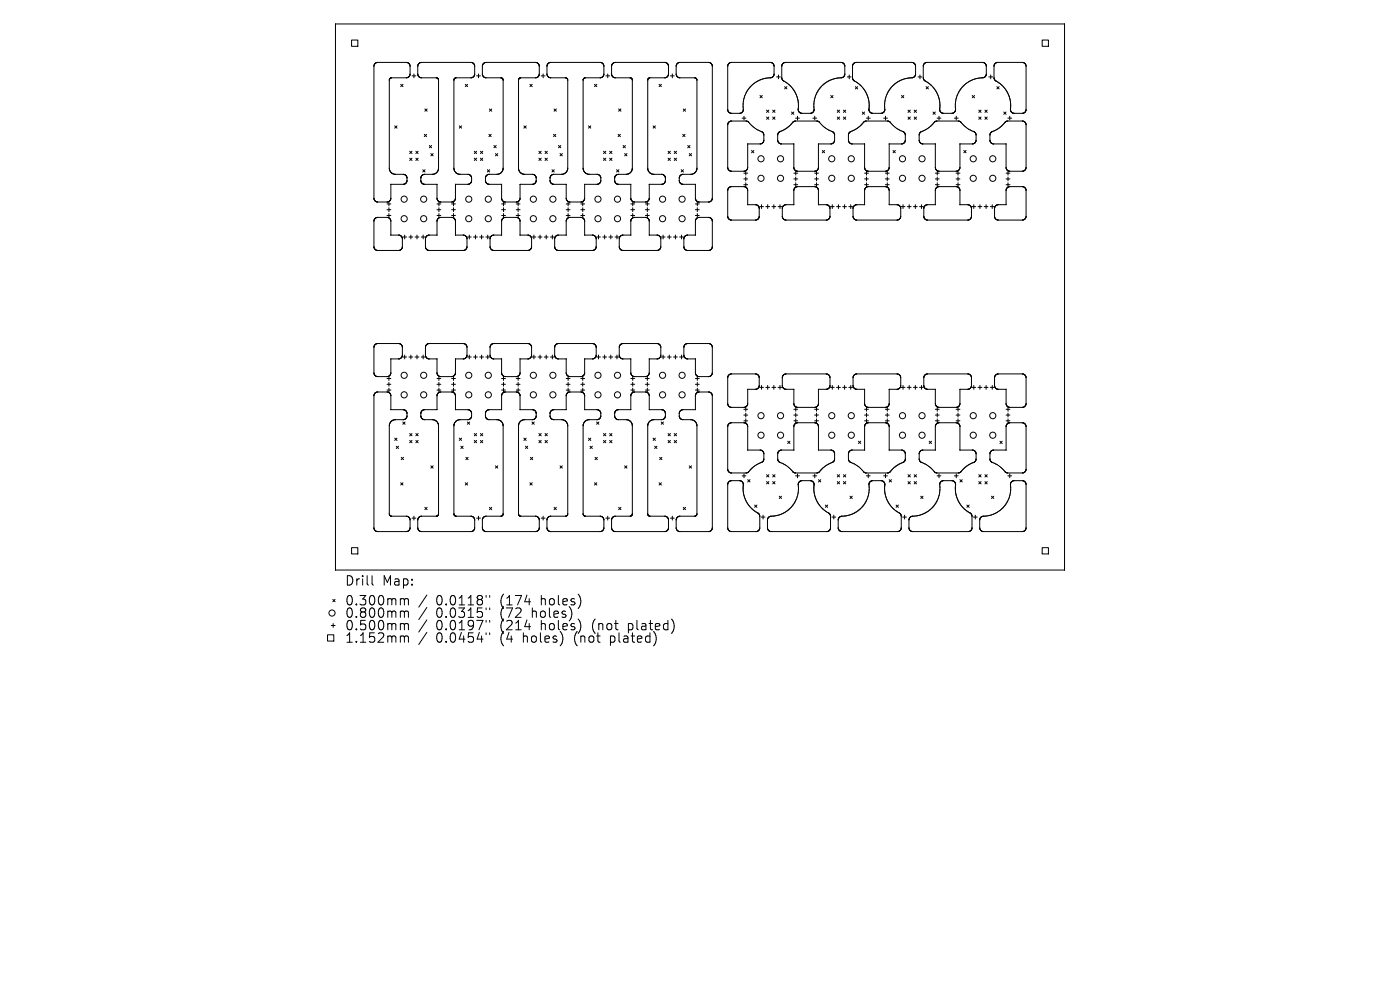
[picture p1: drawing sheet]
<svg xmlns="http://www.w3.org/2000/svg" width="297mm" height="210mm" viewBox="0 0 297 210" stroke-linecap="round" stroke-linejoin="round" font-family="sans-serif">
<defs><g id="words">
<g font-size="2.8">
<text x="73.1" y="124.5">Drill</text>
<text x="81.1" y="124.5">Map:</text>
<text x="73.1" y="128.7">0.300mm</text>
<text x="73.1" y="131.3">0.800mm</text>
<text x="92.5" y="128.7">0.0118&quot;</text>
<text x="92.5" y="131.3">0.0315&quot;</text>
<text x="106.3" y="128.7">(174</text>
<text x="106.3" y="131.3">(72</text>
<text x="113.1" y="131.3">holes)</text>
<text x="115" y="128.7">holes)</text>
<text x="73.1" y="134">0.500mm</text>
<text x="73.1" y="136.6">1.152mm</text>
<text x="92.5" y="134">0.0197&quot;</text>
<text x="92.5" y="136.6">0.0454&quot;</text>
<text x="106.3" y="134">(214</text>
<text x="106.3" y="136.6">(4</text>
<text x="111.2" y="136.6">holes)</text>
<text x="115" y="134">holes)</text>
<text x="122.3" y="136.6">(not</text>
<text x="126.1" y="134">(not</text>
<text x="130.1" y="136.6">plated)</text>
<text x="133.9" y="134">plated)</text>
</g>
</g></defs>
<g fill="none" stroke="#000" stroke-width=".21">
<path d="M71.2 5.1v115.8M71.2 5.1h154.6M71.2 5.1h.1M74.6 8.5h1.3v1.3h-1.3zM79.3 14v28M79.3 13.9v.1M79.4 13.9h-.1M79.4 13.8v.1M79.7 13.4l-.3 .4M79.7 13.4h.1M79.8 13.3l-.1 .1M79.8 13.3h.1"/>
<path d="M79.9 13.3h-.1M79.9 13.3h.1M80.1 13.2l-.2 .1M80.1 13.2h6.1M80.1 13.2h.1M82.6 17v18.8M82.6 17h.1M82.6 16.9v.1M82.6 16.9h.1M82.6 16.8h.1M82.7 16.7l-.1 .1M82.7 16.7h.1"/>
<path d="M82.8 16.6l-.1 .1M82.8 16.6h.1M82.9 16.5l-.1 .1M82.9 16.5h.1M83 16.5h-.1M83 16.5h.1M83.1 16.5h.1M85 17.9l.5 .5M85.5 17.9l-.5 .5M86.2 16.5h-3.1M86.2 13.2h.1M86.3 13.2l.1 .1"/>
<path d="M86.3 16.5h-.1M86.4 13.3h.1M86.4 16.5h-.1M86.4 16.5h.1M86.5 13.3h.1M86.6 13.3v.1M86.6 16.4l-.2 .1M86.6 13.4h.1M86.6 13.4l.4 .4M86.6 16.4h.1M86.9 16.1l-.3 .3M86.9 16.1h.1"/>
<path d="M86.9 16v.1M86.9 16h.1M87 13.8v.1M87 15.9l-.1 .1M87 13.9h.1M87 15.9h.1M87 13.9v.1M87 14v1.7M87 15.8v.1M87 15.7v.1M87.4 16.1h.8M87.8 15.7v.8"/>
<path d="M88.6 15.7v.1M88.6 15.8l.1 .1M88.6 14v1.7M88.6 13.9v.1M88.7 15.9h.1M88.7 13.9h-.1M88.7 15.9l.1 .3M88.7 13.8v.1M88.7 13.7v.1M88.7 13.7h.1M88.8 13.6l-.1 .1M88.8 13.6h.1"/>
<path d="M88.8 13.5v.1M88.8 16.2h.1M88.8 16.2l.1 .1M88.8 13.5h.1M88.9 13.5h-.1M88.9 16.3h.1M88.9 13.5h.1M88.9 13.4v.1M89 13.4h-.1M89 16.3v.1M89 16.4h.1M89.1 16.4h.1"/>
<path d="M89.1 13.3l-.1 .1M89.1 16.4l.1 .1M89.2 16.5h.1M89.2 13.3h-.1M89.2 13.3h.1M89.3 16.5h.1M89.3 13.3h-.1M89.4 13.2l-.1 .1M89.4 16.5h.1M89.4 13.2h10.6M89.4 13.2h.1M89.4 16.5h3.1"/>
<path d="M92.5 16.5h.1M92.6 16.5h.1M92.7 16.5h.1M92.7 16.5l.1 .1M92.8 16.6h.1M92.9 16.6h.1M92.9 16.6v.1M92.9 16.7h.1M93 16.7v.1M93 16.8h.1M93 16.8v.1M93 16.9h.1"/>
<path d="M93 16.9v.1M93 17h.1M93 17v18.8M96.3 17v18.8M96.3 17h.1M96.3 16.9v.1M96.3 16.9h.1M96.3 16.8h.1M96.4 16.7l-.1 .1M96.4 16.7h.1M96.5 16.6l-.1 .1M96.5 16.6h.1"/>
<path d="M96.6 16.6h-.1M96.6 16.5v.1M96.6 16.5h.1M96.7 16.5h-.1M96.7 16.5h.1M96.8 16.5h-.1M98.7 17.9l.5 .5M99.2 17.9l-.5 .5M100 13.2v.1M100 16.5h-3.2M100 13.3h.2M100 16.5h.1"/>
<path d="M100.2 16.5h-.2M100.2 13.3h.1M100.2 13.3l.2 .1M100.2 16.4v.1M100.3 16.4h-.1M100.3 16.4h.1M100.4 16.3l-.1 .1M100.4 13.4h.1M100.4 16.3h.1M100.4 13.4v.1M100.4 13.5h.1M100.5 16.3h-.1"/>
<path d="M100.5 13.5h.1M100.5 16.2v.1M100.5 16.2h.1M100.5 13.5v.1M100.5 13.6h.1M100.6 13.6v.1M100.6 13.7h.1M100.6 13.7l.1 .1M100.7 15.9l-.2 .3M100.7 13.8v.1M100.7 13.9h.1M100.7 15.9h.1"/>
<path d="M100.7 13.9v.1M100.7 14v1.7M100.7 15.8v.1M100.7 15.7v.1M101.1 16.1h.8M101.5 15.7v.8M102.3 14l.1 1.9M102.3 13.9v.1M102.4 13.9h-.1M102.4 15.9h.1M102.4 15.9v.1M102.4 13.8v.1"/>
<path d="M102.4 16h.1M102.4 13.7v.1M102.4 16v.1M102.4 13.7h.1M102.4 16.1h.1M102.5 16.1v.1M102.5 13.6l-.1 .1M102.5 13.6h.1M102.5 16.2h.1M102.5 13.5v.1M102.5 13.5h.1M102.5 16.2l.4 .3"/>
<path d="M102.8 13.3l-.3 .2M102.8 13.3h.1M102.9 16.5h.1M103 13.2l-.2 .1M103 16.5h.1M103.1 16.5h3.1M103.1 13.2h-.1M106.2 16.5h.1M106.3 16.5h.1M106.4 16.5h.1M106.4 16.5l.1 .1M106.5 16.6h.1"/>
<path d="M106.6 16.7h.1M106.7 16.7v.1M106.7 16.8h.1M106.7 16.8v.1M106.7 16.9h.1M106.7 16.9v.1M106.7 17h.1M106.7 17v18.8M110 17v18.8M110 17h.1M110 16.9v.1M110 16.9h.1"/>
<path d="M110 16.8h.1M110.1 16.8h-.1M110.1 16.7v.1M110.1 16.7h.1M110.2 16.6l-.1 .1M110.2 16.6h.1M110.3 16.6h-.1M110.3 16.5v.1M110.3 16.5h.1M110.4 16.5h-.1M110.4 16.5h.1M110.5 16.5h-.1"/>
<path d="M110.5 16.5h.1M112.4 17.9l.5 .5M112.9 17.9l-.5 .5M113.6 16.5h-3.1M113.6 13.2h-10.5M113.6 13.2h.1M113.7 13.2v.1M113.7 16.5h-.1M113.7 16.5h.1M113.7 13.3h.1M113.8 13.3h.1M113.8 16.5h-.1"/>
<path d="M113.9 16.4l-.1 .1M113.9 13.3h.1M113.9 13.3l.1 .1M113.9 16.4h.1M114 13.4h.1M114 16.4h-.1M114 13.4l.4 .5M114 16.4h.1M114.3 16.1l-.3 .3M114.3 16.1h.1M114.3 16v.1M114.3 16h.1"/>
<path d="M114.4 13.9v.1M114.4 15.8l-.1 .2M114.4 14v1.7M114.4 15.7v.1M114.8 16.1h.8M115.2 15.7v.8M116 15.7v.1M116 15.8l.1 .2M116 14v1.7M116 13.9v.1M116.1 16h.1M116.1 16l.1 .1"/>
<path d="M116.2 16.1h.1M116.2 16.1l.2 .3M116.4 16.4h.1M116.4 13.4l-.4 .5M116.4 13.4h.1M116.5 13.3l-.1 .1M116.5 16.4h.1M116.5 16.4l.2 .1M116.5 13.3h.1M116.7 13.3h-.2M116.7 16.5h.1M116.7 13.3h.1"/>
<path d="M116.8 13.2l-.1 .1M116.8 16.5h.1M116.8 13.2h10.6M116.8 13.2h.1M116.8 16.5h3.1M120 16.5h.1M120.1 16.5h.1M120.2 16.5v.1M120.2 16.6h.1M120.3 16.6h.1M120.3 16.7h.1M120.4 16.7v.1"/>
<path d="M120.4 16.8h.1M120.4 16.8v.1M120.4 16.9h.1M120.4 16.9v.1M120.4 17h.1M120.4 17v18.8M123.7 16.9v18.9M123.7 16.9h.1M123.7 16.8h.1M123.8 16.8h-.1M123.8 16.8h.1M123.8 16.7v.1"/>
<path d="M123.8 16.7h.1M123.9 16.6l-.1 .1M123.9 16.6h.1M124 16.6h-.1M124 16.5v.1M124 16.5h.1M124.1 16.5h-.1M124.1 16.5h.1M124.2 16.5h-.1M124.2 16.5h.1M126.1 17.9l.5 .5M126.6 17.9l-.5 .5"/>
<path d="M127.4 16.5h-3.2M127.4 13.2h.1M127.4 13.2l.2 .1M127.4 16.5h.1M127.6 13.3h.1M127.7 13.3l.2 .2M127.9 16.2l-.5 .3M127.9 13.5h.1M127.9 13.5v.1M127.9 16.2h.1M127.9 13.6h.1M128 13.6v.1"/>
<path d="M128 16.1l-.1 .1M128 16.1h.1M128 13.7h.1M128 13.7l.1 .1M128 16v.1M128 16h.1M128.1 15.9l-.1 .1M128.1 13.8v.1M128.1 15.9h.1M128.1 13.9h.1M128.1 13.9v.1M128.1 14v1.9"/>
<path d="M128.5 16.1h.8M128.9 15.7v.8M129.7 15.7v.1M129.7 15.8l.1 .1M129.7 14v1.7M129.8 13.9l-.1 .1M129.8 13.9h.1M129.8 15.9h.1M129.8 15.9l.1 .3M129.8 13.8v.1M129.8 13.7v.1M129.8 13.7h.1"/>
<path d="M129.9 13.6l-.1 .1M129.9 13.6h.1M129.9 16.2h.1M129.9 13.5v.1M130 13.5h-.1M130 16.2v.1M130 13.5h.1M130 16.3h.1M130 16.3l.1 .1M130.1 16.4h.1M130.2 16.4h.1M130.2 13.3l-.2 .2"/>
<path d="M130.2 16.4l.1 .1M130.3 16.5h.1M130.3 13.3h-.1M130.4 16.5h.1M130.4 13.3h-.1M130.4 16.5h3.2M130.4 13.2v.1M133.7 16.5h.1M133.8 16.5h.1M133.9 16.5v.1M133.9 16.6h.1M134 16.6h.1"/>
<path d="M134 16.6v.1M134 16.7h.1M134.1 16.7v.1M134.1 16.8h.1M134.1 16.8v.1M134.1 16.9h.1M134.1 16.9v.1M134.1 17h.1M134.1 17v18.8M137.4 17v18.8M137.4 17h.1M137.4 16.9v.1"/>
<path d="M137.4 16.9h.1M137.5 16.8h-.1M137.5 16.8h.1M137.5 16.7v.1M137.5 16.7h.1M137.6 16.6l-.1 .1M137.6 16.6h.1M137.7 16.6h-.1M137.7 16.5v.1M137.7 16.5h.1M137.8 16.5h-.1M137.8 16.5h.1"/>
<path d="M137.9 16.5h-.1M137.9 16.5h.1M139.8 17.9l.5 .5M140.3 17.9l-.5 .5M141 13.2h-10.6M141 16.5h-3.1M141 13.2h.1M141 13.2l.2 .1M141 16.5h.1M141.2 13.3h.1M141.2 16.5h-.2M141.2 16.5h.1"/>
<path d="M141.3 16.5h-.1M141.3 13.3h.1M141.3 13.3l.2 .1M141.3 16.4v.1M141.4 16.4h-.1M141.4 16.4h.1M141.5 16.3l-.1 .1M141.5 13.4h.1M141.5 16.3h.1M141.5 13.4v.1M141.5 13.5h.1M141.6 16.3h-.1"/>
<path d="M141.6 13.5h.1M141.6 16.2v.1M141.6 16.2h.1M141.6 13.5l.1 .1M141.7 13.6h.1M141.7 13.6v.1M141.7 13.7h.1M141.7 13.7l.1 .1M141.8 15.9l-.2 .3M141.8 13.8v.1M141.8 15.9h.1M141.8 13.9h.1"/>
<path d="M141.8 13.9v.1M141.8 14v1.7M141.8 15.8v.1M141.8 15.7v.1M142.2 16.1h.8M142.6 15.7v.8M143.4 15.7l.1 .1M143.5 14l-.1 1.7M143.5 15.8v.1M143.5 13.9v.1M143.5 13.9h.1M143.5 15.9h.1"/>
<path d="M143.5 15.9v.1M143.5 13.8v.1M143.5 16h.1M143.5 16l.1 .1M143.6 16.1h.1M143.6 16.1l.2 .3M143.8 13.4l-.3 .4M143.8 16.4h.1M143.8 13.4h.1M143.8 16.4l.4 .1M143.9 13.3l-.1 .1M143.9 13.3h.1"/>
<path d="M144 13.3h-.1M144.1 13.3h-.1M144.2 13.2l-.1 .1M144.2 16.5h.1M144.2 13.2h6.1M144.2 16.5h3.2M144.2 13.2h.1M147.4 16.5h.1M147.5 16.5h.1M147.6 16.5h.1M147.6 16.5v.1M147.6 16.6h.1"/>
<path d="M147.7 16.6v.1M147.7 16.7l.1 .1M147.8 16.8h.1M147.8 16.8v.1M147.8 16.9h.1M147.8 16.9l.1 .1M147.9 17h.1M147.9 17l-.1 18.8M150.3 13.2h.1M150.4 13.2l.1 .1M150.5 13.3h.1M150.6 13.3h.1"/>
<path d="M150.7 13.3v.1M150.7 13.4h.1M150.8 13.4l.3 .4M151.1 13.8v.1M151.1 13.9h.1M151.1 13.9v.1M151.1 14v28M154.4 14v9.3M154.4 13.9v.1M154.4 13.9h.1M154.4 13.8v.1M154.7 13.4l-.3 .4"/>
<path d="M154.8 13.4h-.1M154.8 13.3v.1M154.9 13.3h-.1M155 13.3h-.1M155 13.3h.1M155.1 13.2l-.1 .1M155.2 13.2h8.2M155.2 13.2h-.1M158.1 20h.1M158.4 19.5l-.3 .5M158.4 19.5h.1M158.5 19.3l-.1 .2"/>
<path d="M158.5 19.3h.1M158.6 19.1l-.1 .2M158.7 19.1h-.1M158.8 18.9l-.1 .2M158.8 18.9h.1M158.9 18.7l-.1 .2M159 18.7h-.1M159.3 18.3l-.3 .4M159.3 18.3h.1M159.5 18.1l-.2 .2M159.5 18.1h.1M159.6 18l-.1 .1"/>
<path d="M159.6 18h.1M159.8 17.8l-.2 .2M159.8 17.8h.1M160 17.7l-.2 .1M160 17.7h.1M160.2 17.5l-.2 .2M160.2 17.5h.1M160.4 17.4l-.2 .1M160.4 17.4h.1M160.6 17.3l-.2 .1M160.7 17.2l-.1 .1M160.8 17.1l-.1 .1"/>
<path d="M160.8 17.1h.1M161.1 17l-.3 .1M161.1 17h.1M161.3 16.9l-.2 .1M161.3 16.9h.1M161.5 16.9h-.2M161.5 16.9h.1M162 16.7l-.5 .2M162 16.7h.1M162.2 16.6l-.2 .1M162.2 16.6h.1M162.4 16.6h-.2"/>
<path d="M162.4 16.6h.1M162.9 16.5l-.5 .1M162.9 16.5h.1M163.2 16.5h-.3M163.2 16.5h.1M163.4 16.5h-.2M163.4 16.5h.1M163.4 13.2h.1M163.5 13.2l.1 .1M163.5 16.5h-.1M163.5 16.5h.1M163.6 13.3h.1"/>
<path d="M163.6 16.5h-.1M163.7 16.5h-.1M163.7 13.3h.1M163.7 13.3l.1 .1M163.8 13.4h.1M163.9 13.4l.3 .4M163.9 16.4l-.2 .1M163.9 16.3v.1M164 16.2l-.1 .1M164.1 16.2h-.1M164.1 16.1v.1M164.1 16.1h.1"/>
<path d="M164.1 16v.1M164.2 16h-.1M164.2 13.8v.1M164.2 13.9h.1M164.2 15.9v.1M164.2 15.8v.1M164.2 13.9v.1M164.2 14v1.7M164.2 15.8h.1M164.2 15.7v.1M164.7 16.3h.9M165.2 15.9v.8"/>
<path d="M165.8 16.5h.1M165.8 16.5l.3 .6M165.9 14l-.1 2.5M165.9 13.9v.1M165.9 13.9h.1M165.9 13.8v.1M165.9 13.7v.1M165.9 13.7h.1M166 13.6l-.1 .1M166 13.6h.1M166 13.5v.1M166.1 13.5h-.1"/>
<path d="M166.1 13.5h.1M166.1 13.4v.1M166.1 17.1h.1M166.2 13.4h-.1M166.2 17.1v.1M166.3 17.2h.1M166.3 17.2l.2 .1M166.3 13.3l-.1 .1M166.4 13.3h-.1M166.5 18.4l.4 .5M166.5 13.3h-.1M166.5 17.3h.1"/>
<path d="M166.5 17.3l.2 .1M166.5 13.3h.1M166.6 13.2l-.1 .1M166.7 13.2h11.7M166.7 13.2h-.1M166.7 17.4h.1M166.7 17.4l.2 .2M166.9 17.6h.1M166.9 17.6l.2 .1M166.9 18.4l-.4 .5M167.1 17.7h.1M167.1 17.7l.2 .2"/>
<path d="M167.3 17.9h.1M167.3 17.9l.5 .4M167.8 18.3v.1M167.8 18.4l.3 .3M168.1 18.7h.1M168.1 18.7l.2 .2M168.3 18.9h.1M168.3 18.9l.5 .9M168.8 19.8h.1M168.8 19.8l.1 .2M168.9 20h.1M173.2 20h-.1"/>
<path d="M173.4 19.5l-.2 .5M173.4 19.5h.1M173.5 19.3l-.1 .2M173.5 19.3h.1M173.7 19.1l-.2 .2M173.7 19.1h.1M173.8 18.9l-.1 .2M173.8 18.9h.1M174 18.7l-.2 .2M174 18.7h.1M174.3 18.3l-.3 .4M174.3 18.3h.1"/>
<path d="M174.5 18.1l-.2 .2M174.5 18.1h.1M174.6 18l-.1 .1M174.6 18h.1M174.8 17.8l-.2 .2M174.8 17.8h.1M175 17.7l-.2 .1M175 17.7h.1M175.2 17.5l-.2 .2M175.2 17.5h.1M175.4 17.4l-.2 .1M175.4 17.4h.1"/>
<path d="M175.7 17.3l-.3 .1M175.7 17.2v.1M175.8 17.1l-.1 .1M175.9 17.1h-.1M176.1 17l-.2 .1M176.1 17h.1M176.3 16.9l-.2 .1M176.3 16.9h.1M176.5 16.9h-.2M176.5 16.9h.1M177 16.7l-.5 .2M177 16.7h.1"/>
<path d="M177.2 16.6l-.2 .1M177.2 16.6h.1M177.4 16.6h-.2M177.5 16.6h-.1M177.9 16.5l-.4 .1M178 16.5h-.1M178.2 16.5h-.2M178.2 16.5h.1M178.4 16.5h-.2M178.4 16.5h.1M178.4 13.2h.1M178.5 13.2l.1 .1"/>
<path d="M178.5 16.5h-.1M178.5 16.5h.1M178.6 13.3h.1M178.7 16.5h-.2M178.7 16.5h.1M178.7 13.3h.1M178.8 13.3v.1M178.8 13.4h.1M178.9 13.4l.3 .4M178.9 16.4l-.2 .1M178.9 16.3v.1M179 16.2l-.1 .1"/>
<path d="M179.1 16.2h-.1M179.1 16.1v.1M179.1 16.1h.1M179.1 16v.1M179.2 16h-.1M179.2 13.8v.1M179.2 13.9h.1M179.2 15.9v.1M179.2 15.8v.1M179.2 13.9v.1M179.2 14v1.7M179.2 15.8h.1"/>
<path d="M179.2 15.7v.1M179.8 16.3h.8M180.2 15.9v.8M180.9 16.5h.1M180.9 16.5l.3 .6M180.9 14v2.5M180.9 13.9v.1M180.9 13.7v.2M181 13.7h-.1M181 13.6v.1M181 13.6h.1M181 13.5v.1"/>
<path d="M181.1 13.5h-.1M181.1 13.5h.1M181.2 13.4l-.1 .1M181.2 17.1h.1M181.2 13.4h.1M181.2 17.1l.1 .1M181.3 13.4h-.1M181.3 17.2h.1M181.3 17.2l.2 .1M181.4 13.3l-.1 .1M181.4 13.3h.1M181.5 18.4l.4 .5"/>
<path d="M181.5 13.3h-.1M181.5 17.3h.1M181.5 17.3l.2 .1M181.5 13.3h.1M181.6 13.2l-.1 .1M181.7 13.2h-.1M181.7 13.2h11.8M181.7 17.4h.1M181.7 17.4l.2 .2M181.9 17.6h.1M181.9 17.6l.2 .1M181.9 18.4l-.4 .5"/>
<path d="M182.1 17.7h.1M182.1 17.7l.2 .2M182.3 17.9h.1M182.3 17.9l.3 .3M182.6 18.2h.1M182.6 18.2l.2 .1M182.8 18.3v.1M182.8 18.4l.3 .3M183.1 18.7h.1M183.1 18.7l.2 .2M183.3 18.9h.1M183.3 18.9l.5 .9"/>
<path d="M183.8 19.8h.1M183.8 19.8l.1 .2M183.9 20h.1M188.2 20h.1M188.4 19.5l-.2 .5M188.4 19.5h.1M188.5 19.3l-.1 .2M188.5 19.3h.1M188.7 19.1l-.2 .2M188.7 19.1h.1M188.8 18.9l-.1 .2M188.8 18.9h.1"/>
<path d="M189 18.7l-.2 .2M189 18.7h.1M189.3 18.3l-.3 .4M189.3 18.3h.1M189.5 18.1l-.2 .2M189.5 18.1h.1M189.6 18l-.1 .1M189.6 18h.1M189.8 17.8l-.2 .2M189.8 17.8h.1M190 17.7l-.2 .1M190 17.7h.1"/>
<path d="M190.2 17.5l-.2 .2M190.2 17.5h.1M190.4 17.4l-.2 .1M190.5 17.4h-.1M190.7 17.3l-.2 .1M190.7 17.2v.1M190.9 17.1l-.2 .1M190.9 17.1h.1M191.1 17l-.2 .1M191.1 17h.1M191.3 16.9l-.2 .1M191.3 16.9h.1"/>
<path d="M191.5 16.9h-.2M191.5 16.9h.1M192 16.7l-.5 .2M192 16.7h.1M192.2 16.6l-.2 .1M192.3 16.6h-.1M192.4 16.6h-.1M192.5 16.6h-.1M192.9 16.5l-.4 .1M193 16.5h-.1M193.2 16.5h-.2M193.2 16.5h.1"/>
<path d="M193.4 16.5h-.2M193.4 16.5h.1M193.5 13.2h.1M193.5 13.2l.1 .1M193.5 16.5h-.1M193.5 16.5h.1M193.6 13.3h.1M193.7 13.3h.1M193.7 16.5h-.2M193.7 16.5h.1M193.8 13.3v.1M193.8 13.4h.1"/>
<path d="M193.9 13.4l.3 .4M193.9 16.4l-.2 .1M193.9 16.3v.1M194.1 16.2l-.2 .1M194.1 16.2h.1M194.1 16.1v.1M194.1 16.1h.1M194.2 16l-.1 .1M194.2 16h.1M194.2 13.8v.1M194.2 13.9h.1M194.2 15.9v.1"/>
<path d="M194.2 15.8v.1M194.2 13.9v.1M194.2 14v1.7M194.2 15.8h.1M194.2 15.7v.1M194.8 16.3h.8M195.2 15.9v.8M195.9 16.5h.1M195.9 16.5v.1M195.9 14v2.5M195.9 13.9v.1M195.9 16.6v.1"/>
<path d="M195.9 16.7l.3 .4M195.9 13.7v.2M196 13.7h-.1M196 13.6v.1M196 13.6h.1M196 13.5v.1M196.1 13.5h-.1M196.1 13.5h.1M196.2 13.4l-.1 .1M196.2 17.1h.1M196.2 13.4h.1M196.2 17.1l.1 .1"/>
<path d="M196.3 13.4h-.1M196.3 17.2l.2 .1M196.3 17.2h.1M196.4 13.3l-.1 .1M196.4 13.3h.1M196.5 18.4l.5 .5M196.5 13.3h-.1M196.5 17.3h.1M196.5 17.3l.2 .1M196.5 13.3h.1M196.6 13.2l-.1 .1M196.7 13.2h11.8"/>
<path d="M196.7 13.2h-.1M196.7 17.4h.1M196.7 17.4l.2 .2M196.9 17.6h.1M196.9 17.6l.4 .3M197 18.4l-.5 .5M197.3 17.9h.1M197.3 17.9l.3 .3M197.6 18.2h.1M197.6 18.2l.2 .1M197.8 18.3v.1M197.8 18.4l.3 .3"/>
<path d="M198.1 18.7h.1M198.1 18.7l.2 .2M198.3 18.9h.1M198.3 18.9l.5 .9M198.8 19.8h.1M198.8 19.8l.1 .2M198.9 20h.1M203.2 20h.1M203.4 19.5l-.2 .5M203.4 19.5h.1M203.5 19.3l-.1 .2M203.5 19.3h.1"/>
<path d="M203.7 19.1l-.2 .2M203.7 19.1h.1M203.8 18.9l-.1 .2M203.8 18.9h.1M204 18.7l-.2 .2M204 18.7h.1M204.3 18.3l-.3 .4M204.3 18.3h.1M204.5 18.1l-.2 .2M204.5 18.1h.1M204.6 18l-.1 .1M204.7 18h-.1"/>
<path d="M204.8 17.8l-.1 .2M204.8 17.8h.1M205 17.7l-.2 .1M205 17.7h.1M205.2 17.5l-.2 .2M205.3 17.5h-.1M205.5 17.4l-.2 .1M205.5 17.4h.1M205.7 17.3l-.2 .1M205.7 17.2v.1M206.1 17l-.4 .2M206.1 17h.1"/>
<path d="M206.3 16.9l-.2 .1M206.3 16.9h.1M206.5 16.9h-.2M206.5 16.9h.1M207 16.7l-.5 .2M207 16.7h.1M207.2 16.6l-.2 .1M207.3 16.6h-.1M207.5 16.6h-.2M207.5 16.6h.1M208 16.5l-.5 .1M208 16.5h.1"/>
<path d="M208.2 16.5h-.2M208.2 16.5h.1M208.4 16.5h-.2M208.4 16.5h.1M208.5 13.2h.1M208.5 13.2l.1 .1M208.5 16.5h-.1M208.6 16.5h-.1M208.6 13.3h.1M208.7 13.3h.1M208.7 16.5h-.1M208.7 16.5h.1"/>
<path d="M208.8 13.3v.1M208.8 13.4h.1M208.9 13.4l.3 .4M208.9 16.4l-.2 .1M208.9 16.3v.1M209.1 16.2l-.2 .1M209.1 16.2h.1M209.1 16.1v.1M209.1 16.1h.1M209.2 16l-.1 .1M209.2 16h.1M209.2 13.8v.1"/>
<path d="M209.2 13.9h.1M209.2 15.9v.1M209.2 15.8v.1M209.2 13.9v.1M209.2 14v1.7M209.2 15.8h.1M209.2 15.7v.1M209.8 16.3h.8M210.2 15.9v.8M210.9 16.5h.1M210.9 16.5v.1M210.9 14v2.5"/>
<path d="M210.9 13.9v.1M210.9 16.6v.1M210.9 16.7v.1M210.9 16.8h.1M211 16.8l.2 .3M211 13.6l-.1 .3M211 13.6h.1M211.1 13.5l-.1 .1M211.1 13.5h.1M211.2 13.4l-.1 .1M211.2 17.1h.1M211.2 13.4h.1"/>
<path d="M211.2 17.1l.1 .1M211.3 13.4h-.1M211.3 17.2h.1M211.3 17.2l.2 .1M211.3 13.3v.1M211.4 13.3h-.1M211.5 18.4l.5 .5M211.5 13.3h-.1M211.5 17.3h.1M211.5 17.3l.2 .1M211.5 13.3h.1M211.6 13.2l-.1 .1"/>
<path d="M211.7 13.2h5.2M211.7 13.2h-.1M211.7 17.4h.1M211.7 17.4l.2 .2M211.9 17.6h.1M211.9 17.6l.4 .3M212 18.4l-.5 .5M212.3 17.9h.1M212.3 17.9l.2 .1M212.5 18h.1M212.5 18l.1 .2M212.6 18.2h.1"/>
<path d="M212.6 18.2l.2 .1M212.8 18.3v.1M212.8 18.4l.3 .3M213.1 18.7h.1M213.2 18.7l.1 .2M213.3 18.9h.1M213.3 18.9l.5 .9M213.8 19.8h.1M213.8 19.8l.1 .2M213.9 20h.1M216.9 13.2h.1M216.9 13.2l.2 .1"/>
<path d="M217.1 13.3h.1M217.2 13.3h.1M217.2 13.3l.1 .1M217.3 13.4h.1M217.3 13.4l.3 .4M217.6 13.8l.1 .1M217.7 13.9h.1M217.7 13.9v.1M217.7 14v9.3M221.1 8.5h1.3v1.3h-1.3zM225.8 5.1h.1M225.8 5.1v115.8"/>
<path d="M82.6 35.8h.1M82.6 35.8v.1M82.6 35.9h.1M82.6 35.9l.1 .2M82.7 36.1h.1M82.7 36.1v.1M82.7 36.2h.1M82.7 36.2l.1 .2M82.8 36.4h.1M82.8 36.4l.1 .1M82.9 36.5v.1M82.9 36.6l.2 .1"/>
<path d="M83.1 36.7h.1M83.1 36.7l.1 .1M83.2 36.8h.1M83.3 36.8v.1M83.3 36.9h.2M83.5 36.9h.1M83.5 36.9l.2 .1M83.7 37h.1M83.7 37h.2M83.7 26.7l.5 .5M83.9 37h.1M83.9 37h1.6"/>
<path d="M84.2 26.7l-.5 .5M85.5 39.1h-2.6v2.9M85.5 37h.1M85.6 37h.1M85.6 39.1h-.1M85.7 39.1h-.1M85.7 37h.1M85.7 37l.5 .3M85.7 39.1h.1M85.8 39l-.1 .1M85.9 39h-.1M85.9 39h.1"/>
<path d="M86 39h-.1M86 38.9v.1M86 38.9h.1M86.1 38.9h-.1M86.1 38.9h.1M86.2 37.3h.1M86.2 37.3v.1M86.2 37.4h.1M86.2 37.4l.1 .1M86.3 38.6l-.2 .3M86.3 38.6h.1M86.3 37.5h.1"/>
<path d="M86.3 37.5v.1M86.3 37.6v.1M86.3 37.7v.6M86.3 38.4v.2M86.3 38.3v.1M86.9 32.1l.5 .5M86.9 33.6l.5 .4M87.4 32.1l-.5 .5M87.4 33.6l-.5 .4M88.2 32.1l.5 .5M88.2 33.6l.5 .4M88.7 32.1l-.5 .5"/>
<path d="M88.7 33.6l-.5 .4M89.3 38.3v.1M89.3 38.4v.1M89.3 37.7v.6M89.3 37.6v.1M89.3 38.5h.1M89.3 38.5v.1M89.3 38.6h.1M89.4 38.6v.1M89.4 38.7h.1M89.4 38.7l.1 .1M89.5 38.8h.1"/>
<path d="M89.5 38.8v.1M89.5 38.9h.1M89.5 38.9l.2 .1M89.6 37.1l-.3 .5M89.6 37.1h.1M89.7 39h.1M89.7 37.1h-.1M89.7 36l.5 .5M89.7 39l.2 .1M89.7 37.1h.1M89.8 37l-.1 .1M89.9 37h-.1"/>
<path d="M89.9 39.1h.1M90 39.1h2.7M90 28.5l.5 .5M90.1 23.1l.5 .5M90.2 36l-.5 .5M90.5 28.5l-.5 .5M90.6 23.1l-.5 .5M91.1 30.9l.5 .4M91.4 32.6l.5 .5M91.6 30.9l-.5 .4M91.7 37h-1.8M91.7 37h.1"/>
<path d="M91.9 32.6l-.5 .5M91.9 37h-.2M91.9 37h.1M92.1 36.9l-.2 .1M92.1 36.9h.1M92.3 36.9h-.2M92.3 36.9h.1M92.4 36.8h-.1M92.5 36.8h-.1M92.6 36.6l-.1 .2M92.6 36.6h.1M92.7 36.6h-.1"/>
<path d="M92.7 36.5v.1M92.7 39.1h.1M92.7 39.1v2.9M92.8 36.4l-.1 .1M92.8 36.4h.1M92.9 36.2l-.1 .2M92.9 36.2h.1M93 36.1l-.1 .1M93 36v.1M93 35.9v.1M93 35.9h.1M93 35.8v.1"/>
<path d="M93 35.8h.1M96.3 35.8h.1M96.3 35.8v.1M96.3 35.9h.1M96.3 35.9l.1 .2M96.4 36.1h.1M96.4 36.1v.1M96.4 36.2h.1M96.4 36.2l.1 .2M96.5 36.4h.1M96.5 36.4l.1 .1M96.6 39.1v2.9"/>
<path d="M96.6 39.1h.1M96.6 36.5v.1M96.6 36.6l.2 .1M96.8 36.7h.1M96.8 36.7l.1 .1M96.9 36.8h.1M97 36.9h.1M97.1 36.9h.1M97.2 36.9h.1M97.2 36.9l.2 .1M97.4 37h.1M97.4 37h.2"/>
<path d="M97.4 26.7l.5 .5M97.6 37h.1M97.6 37h1.7M97.9 26.7l-.5 .5M99.3 39.1h-2.7M99.3 37h.1M99.4 37h.1M99.4 39.1h-.1M99.5 37h.1M99.5 37l.1 .1M99.6 37.1h.1M99.7 37.1h.1"/>
<path d="M99.7 37.1v.1M99.7 37.2h.1M99.8 37.2h.1M99.8 37.2l.1 .1M99.9 37.3h.1M99.9 37.3l.1 .3M99.9 38.7l-.5 .4M99.9 38.7h.1M100 38.6l-.1 .1M100 38.6h.1M100 38.5v.1M100 38.5h.1"/>
<path d="M100 37.6v.1M100 37.7v.6M100 38.4v.1M100 38.3v.1M100.6 32.1l.5 .5M100.6 33.6l.5 .4M101.1 32.1l-.5 .5M101.1 33.6l-.5 .4M101.9 32.1l.5 .5M101.9 33.6l.5 .4M102.4 32.1l-.5 .5M102.4 33.6l-.5 .4"/>
<path d="M103 38.3v.1M103 38.4v.1M103 37.7v.6M103 37.6v.1M103 38.5h.1M103 38.5v.1M103 37.5v.1M103 38.6h.1M103 37.5h.1M103.1 38.6v.1M103.1 37.4l-.1 .1M103.1 38.7h.1"/>
<path d="M103.1 37.4h.1M103.1 38.7l.2 .3M103.1 37.3v.1M103.2 37.3h-.1M103.2 37.2v.1M103.2 37.2h.1M103.3 37.2h-.1M103.3 37.2h.1M103.3 39h.1M103.4 39h.1M103.4 36l.5 .5M103.5 39h.1"/>
<path d="M103.5 39l.1 .1M103.6 37l-.3 .2M103.6 39.1h.1M103.6 37h.1M103.7 28.5l.5 .5M103.7 37h-.1M103.7 39.1h.1M103.8 39.1h2.6M103.8 37h-.1M103.8 23.1l.5 .5M103.9 36l-.5 .5M104.2 28.5l-.5 .5"/>
<path d="M104.3 23.1l-.5 .5M104.8 30.9l.5 .4M105.1 32.6l.5 .5M105.3 30.9l-.5 .4M105.4 37h-1.6M105.4 37h.1M105.6 32.6l-.5 .5M105.6 37h-.2M105.6 37h.1M105.8 36.9l-.2 .1M105.8 36.9h.1M106 36.9h-.2"/>
<path d="M106 36.9h.1M106.2 36.8l-.2 .1M106.2 36.8h.1M106.3 36.6l-.1 .2M106.3 36.6h.1M106.4 36.6h-.1M106.4 39.1h.1M106.4 36.5h.1M106.4 39.1v2.9M106.5 36.4l-.1 .1M106.5 36.4h.1M106.6 36.2l-.1 .2"/>
<path d="M106.6 36.2h.1M106.7 36.1l-.1 .1M106.7 36.1h.1M106.7 35.9v.2M106.7 35.9h.1M106.7 35.8v.1M106.7 35.8h.1M110 35.8h.1M110 35.8v.1M110 35.9h.1M110 35.9l.1 .2M110.1 36.1h.1"/>
<path d="M110.1 36.1v.1M110.1 36.2h.1M110.1 36.2l.1 .2M110.2 36.4h.1M110.2 36.4l.1 .1M110.3 39.1v2.9M110.3 36.5h.1M110.3 39.1h.1M110.3 36.5l.2 .2M110.5 36.7h.1M110.5 36.7l.1 .1M110.6 36.8h.1"/>
<path d="M110.7 36.9h.1M110.8 36.9h.1M110.9 36.9h.1M110.9 36.9l.2 .1M111.1 37h.1M111.1 37h.2M111.1 26.7l.5 .5M111.3 37h.1M111.3 37h1.9M111.6 26.7l-.5 .5M113.1 39.1h-2.8M113.1 39.1h.1"/>
<path d="M113.2 39.1h-.1M113.2 37h.1M113.2 37l.1 .1M113.2 39v.1M113.3 39h-.1M113.3 37.1h.1M113.4 37.1l.2 .3M113.4 39h-.1M113.4 38.9v.1M113.5 38.9h-.1M113.5 38.9h.1M113.5 38.8v.1"/>
<path d="M113.6 38.8h-.1M113.6 37.4h.1M113.7 37.4v.1M113.7 37.5h.1M113.7 37.5v.1M113.7 38.5l-.1 .3M113.7 38.5h.1M113.7 37.6v.1M113.7 37.7l.1 .6M113.7 38.4v.1M113.8 38.3l-.1 .1M114.3 33.6l.5 .4"/>
<path d="M114.3 32.1l.5 .5M114.8 32.1l-.5 .5M114.8 33.6l-.5 .4M115.6 32.1l.5 .5M115.6 33.6l.5 .4M116.1 32.1l-.5 .5M116.1 33.6l-.5 .4M116.7 38.3v.1M116.7 38.4v.1M116.7 37.7v.6M116.7 37.6v.1M116.7 38.5h.1"/>
<path d="M116.7 38.5l.2 .3M116.7 37.5v.1M116.8 37.5h-.1M116.8 37.4v.1M116.8 37.4h.1M116.9 38.8h.1M116.9 38.8v.1M116.9 38.9h.1M117 38.9h.1M117 38.9l.1 .1M117.1 39h.1M117.1 37.1l-.3 .3"/>
<path d="M117.1 36l.5 .5M117.1 37.1h.1M117.2 37l-.1 .1M117.2 39v.1M117.2 39.1h.1M117.2 37h.1M117.3 39.1h.1M117.4 39.1h2.7M117.4 28.5l.5 .5M117.5 23.1l.5 .5M117.6 36l-.5 .5M117.9 28.5l-.5 .5"/>
<path d="M118 23.1l-.5 .5M118.5 30.9l.5 .4M118.8 32.6l.5 .5M119 30.9l-.5 .4M119.1 37h-1.9M119.1 37h.1M119.3 32.6l-.5 .5M119.3 37h-.2M119.3 37h.1M119.5 36.9l-.2 .1M119.5 36.9h.1M119.7 36.9h-.2"/>
<path d="M119.7 36.8v.1M119.9 36.8h-.2M119.9 36.8h.1M120 36.6l-.1 .2M120 36.6h.1M120.1 36.5l-.1 .1M120.1 39.1h.1M120.1 36.5h.1M120.1 39.1v2.9M120.2 36.4l-.1 .1M120.2 36.4h.1M120.3 36.2l-.1 .2"/>
<path d="M120.3 36.2h.1M120.4 36.1l-.1 .1M120.4 36v.1M120.4 35.9v.1M120.4 35.9h.1M120.4 35.8v.1M120.4 35.8h.1M123.7 35.8h.1M123.7 35.8v.1M123.7 35.9h.1M123.7 35.9l.1 .2M123.8 36.1h.1"/>
<path d="M123.8 36.1v.1M123.8 36.2h.1M123.8 36.2l.1 .2M123.9 36.4h.1M123.9 36.4l.1 .1M124 39.1v2.9M124 39.1h.1M124 36.5l.1 .1M124.1 36.6l.1 .1M124.2 36.7h.1M124.2 36.7l.1 .1M124.3 36.8h.1"/>
<path d="M124.3 36.8l.2 .1M124.5 36.9h.1M124.6 36.9h.1M124.6 36.9l.2 .1M124.8 37h.1M124.8 37h.2M124.8 26.7l.5 .5M125 37h.1M125 37h1.7M125.3 26.7l-.5 .5M126.7 39.1h-2.7M126.7 37h.1"/>
<path d="M126.7 39.1h.1M126.8 39.1h-.1M126.8 37h.1M126.9 37l.3 .2M126.9 39.1h-.1M127 39l-.1 .1M127 39h.1M127.1 39h-.1M127.1 39h.1M127.2 37.2h.1M127.2 37.2l.1 .1M127.3 37.3h.1"/>
<path d="M127.3 37.3v.1M127.3 38.7l-.2 .3M127.3 38.7h.1M127.3 37.4h.1M127.4 37.4v.1M127.4 38.6l-.1 .1M127.4 38.6h.1M127.4 37.5h.1M127.4 37.5v.1M127.4 38.5v.1M127.4 38.5h.1M127.4 37.6v.1"/>
<path d="M127.4 37.7l.1 .6M127.5 38.4l-.1 .1M127.5 38.3v.1M128 32.1l.5 .5M128 33.6l.5 .4M128.5 32.1l-.5 .5M128.5 33.6l-.5 .4M129.3 32.1l.5 .5M129.3 33.6l.5 .4M129.8 32.1l-.5 .5M129.8 33.6l-.5 .4M130.4 38.3v.1"/>
<path d="M130.4 38.4v.1M130.4 37.7v.6M130.4 37.6v.1M130.4 38.5h.1M130.4 38.5l.1 .1M130.5 38.6h.1M130.5 38.6v.1M130.5 38.7h.1M130.5 38.7l.6 .4M130.6 37.3l-.2 .3M130.6 37.3h.1M130.6 37.2v.1"/>
<path d="M130.6 37.2h.1M130.7 37.2h-.1M130.7 37.2h.1M130.7 37.1v.1M130.8 37.1h-.1M130.8 36l.5 .5M130.8 37.1h.1M130.9 37.1h-.1M130.9 37v.1M131 37h-.1M131.1 37h-.1M131.1 39.1h.1"/>
<path d="M131.1 39.1h2.7M131.1 37h.1M131.1 28.5l.5 .5M131.2 23.1l.5 .5M131.3 36l-.5 .5M131.6 28.5l-.5 .5M131.7 23.1l-.5 .5M132.2 30.9l.5 .4M132.5 32.6l.5 .5M132.7 30.9l-.5 .4M132.8 37h-1.7M132.8 37h.1"/>
<path d="M133 32.6l-.5 .5M133 37h-.2M133 37h.1M133.2 36.9l-.2 .1M133.2 36.9h.1M133.4 36.9h-.2M133.4 36.9h.1M133.6 36.8h-.2M133.6 36.8h.1M133.7 36.6l-.1 .2M133.7 36.6h.1M133.8 36.6h-.1"/>
<path d="M133.8 39.1h.1M133.8 36.5h.1M133.8 39.1v2.9M133.9 36.4l-.1 .1M133.9 36.4h.1M134 36.2l-.1 .2M134 36.2h.1M134.1 36.1l-.1 .1M134.1 36v.1M134.1 35.9v.1M134.1 35.9h.1M134.1 35.8v.1"/>
<path d="M134.1 35.8h.1M137.4 35.8h.1M137.4 35.8v.1M137.4 35.9h.1M137.4 35.9l.1 .2M137.5 36.1h.1M137.5 36.1v.1M137.5 36.2h.1M137.5 36.2l.1 .2M137.6 36.4h.1M137.6 36.4l.1 .1M137.7 39.1v2.9"/>
<path d="M137.7 39.1h.1M137.7 36.5l.1 .1M137.8 36.6l.1 .1M137.9 36.7h.1M137.9 36.7l.1 .1M138 36.8h.1M138.1 36.8l.1 .1M138.2 36.9h.1M138.3 36.9h.1M138.3 36.9l.2 .1M138.5 37h.1M138.5 37h.2"/>
<path d="M138.6 26.7l.4 .5M138.7 37h.1M138.7 37h1.9M139 26.7l-.4 .5M140.5 39.1h-2.8M140.5 39.1h.1M140.6 37h.1M140.6 37l.1 .1M140.7 39l-.2 .1M140.7 37.1h.1M140.8 39h-.1M140.8 37.1h.1"/>
<path d="M140.8 37.1l.3 .5M140.9 38.9l-.1 .1M140.9 38.9h.1M141 38.8l-.1 .1M141 38.8h.1M141 38.7v.1M141 38.7h.1M141.1 38.6l-.1 .1M141.1 38.6h.1M141.1 38.5v.1M141.1 38.5h.1M141.1 37.6l.1 .1"/>
<path d="M141.2 37.7v.6M141.2 38.4l-.1 .1M141.2 38.3v.1M141.7 33.6l.5 .4M141.7 32.1l.5 .5M142.2 32.1l-.5 .5M142.2 33.6l-.5 .4M143 32.1l.5 .5M143 33.6l.5 .4M143.5 32.1l-.5 .5M143.5 33.6l-.5 .4M144.1 38.3v.1"/>
<path d="M144.1 38.4l.1 .2M144.1 37.7v.6M144.1 37.6v.1M144.1 37.5v.1M144.2 38.6h.1M144.2 37.5h-.1M144.2 38.6l.1 .3M144.2 37.4v.1M144.2 37.4h.1M144.3 37.3l-.1 .1M144.3 37.3h.1M144.3 38.9h.1"/>
<path d="M144.4 38.9h.1M144.4 38.9l.1 .1M144.5 39h.1M144.5 36l.5 .5M144.6 39h.1M144.6 39l.1 .1M144.7 37l-.4 .3M144.7 39.1h.1M144.8 37h-.1M144.8 39.1h.1M144.8 28.5l.5 .5M144.9 37h-.1"/>
<path d="M144.9 39.1h.1M144.9 39.1h2.6M144.9 37h1.6M144.9 37h.1M144.9 23.1l.5 .5M145 36l-.5 .5M145.3 28.5l-.5 .5M145.4 23.1l-.5 .5M145.9 30.9l.5 .4M146.2 32.6l.5 .5M146.4 30.9l-.5 .4M146.6 37h-.1"/>
<path d="M146.7 32.6l-.5 .5M146.7 37h-.1M146.7 37h.1M146.9 36.9l-.2 .1M146.9 36.9h.1M147.1 36.9h-.2M147.1 36.9h.1M147.3 36.8h-.2M147.3 36.8h.1M147.4 36.6l-.1 .2M147.4 36.6h.1M147.5 36.6h-.1"/>
<path d="M147.5 36.5v.1M147.5 39.1h.1M147.5 39.1v2.9M147.6 36.4l-.1 .1M147.6 36.4h.1M147.7 36.2l-.1 .2M147.7 36.2h.1M147.8 36.1l-.1 .1M147.8 36v.1M147.8 35.9v.1M147.8 35.9h.1M147.8 35.8v.1"/>
<path d="M147.8 35.8h.1M154.4 26.5v9M154.4 35.5v.1M154.4 23.3h.1M154.4 35.6v.1M154.4 26.4v.1M154.4 23.3v.1M154.4 26.3v.1M154.4 35.7h.1M154.4 35.7v.1M154.4 26.3h.1M154.4 23.4v.1"/>
<path d="M154.4 23.5l.1 .1M154.4 26.2v.1M154.4 35.8h.1M154.4 26.2h.1M154.4 35.8l.1 .1M154.5 26.1l-.1 .1M154.5 35.9h.1M154.5 35.9v.1M154.5 26.1h.1M154.5 23.6v.1M154.5 23.7l.2 .2M154.5 26v.1"/>
<path d="M154.5 36h.1M154.6 26h-.1M154.6 36v.1M154.6 39.9l-.2 .4M154.6 36.1h.1M154.6 25.9v.1M154.6 25.9h.1M154.6 39.8v.1M154.6 39.8h.1M154.7 36.1l.3 .2M154.7 39.8h-.1M154.7 25.9h-.1"/>
<path d="M154.7 23.9h.1M154.7 39.7v.1M154.8 23.9v.1M154.8 39.7h-.1M154.8 39.7h.1M154.8 24h.1M154.9 24h.1M154.9 39.7h-.1M155 25.7l-.3 .2M155 39.6l-.1 .1M155 36.3h.1M155 24h.1"/>
<path d="M155 25.7h.1M155 39.6h.1M155.1 25.7h-.1M155.1 36.3h.1M155.1 24h.1M155.2 25.7h-.1M157 24h-1.8M157 24h.1M157.4 25.1h.8M157.6 23.7l-.6 .3M157.6 23.6v.1M157.6 23.6h.1"/>
<path d="M157.6 23.5v.1M157.6 22.2v.3M157.6 22.2h.1M157.6 22.5v.1M157.6 22.6l.1 .6M157.7 21.9l-.1 .3M157.7 21.9h.1M157.7 23.4l-.1 .1M157.7 23.4h.1M157.7 21.6v.3M157.7 21.6h.1M157.7 23.3v.1"/>
<path d="M157.7 23.2v.1M157.8 36.7h.8M157.8 38h.8M157.8 39.2h.8M157.8 24.7v.8M157.9 39.6h-2.9M157.9 36.3h-2.7M157.9 39.6h.1M158 39.6l.5 .3M158 36.3h-.1M158.1 36.3h-.1M158.1 36.3h.1"/>
<path d="M158.1 20l-.4 1.6M158.2 36.2l-.1 .1M158.2 36.3v.8M158.2 37.5v.9M158.2 38.8v.8M158.2 36.2h.1M158.2 25.7h.1M158.2 25.7h-3M158.3 25.7l.5 .2M158.5 39.9v.1M158.5 40h.1M158.5 35.9l-.3 .3"/>
<path d="M158.5 35.9h.1M158.6 35.8l-.1 .1M158.6 35.8h.1M158.6 35.7v.1M158.6 35.7h.1M158.6 35.6v.1M158.6 30.5v5M158.6 35.5v.1M158.6 30.5h.1M158.8 25.9h.1M158.8 25.9l.2 .3M159 26.2h.1"/>
<path d="M159 26.2l.3 .2M159.3 26.4h.1M159.3 26.4l1.2 1M159.4 31.9l.5 .5M159.9 31.9l-.5 .5M160.5 27.4h.1M160.5 27.4l.3 .2M160.8 27.6h.1M160.8 27.6l.6 .3M161.2 20.3l.5 .4M161.3 30.5h-2.7M161.4 30.5h-.1"/>
<path d="M161.4 27.9h.1M161.4 27.9l.3 .1M161.4 30.5h.1M161.5 30.5h-.1M161.6 30.5h-.1M161.6 30.4v.1M161.7 28h.1M161.7 30.4h-.1M161.7 28l.2 .1M161.7 30.4h.1M161.7 20.3l-.5 .4M161.7 30.3v.1"/>
<path d="M161.8 30.3h-.1M161.8 30.3h.1M161.9 28.1v.1M161.9 28.2h.1M161.9 28.2l.1 .1M162 28.3h.1M162 28.3v.2M162 30l-.2 .3M162 30h.1M162 28.5h.1M162 29.9v.1M162 28.5v.1"/>
<path d="M162 29.8v.1M162 28.6v.1M162 28.7v1.1M162.6 23.4l.5 .4M162.6 24.8l.5 .5M163.1 23.4l-.5 .4M163.1 24.8l-.5 .5M163.9 23.4l.5 .4M163.9 24.8l.5 .5M164.4 23.4l-.5 .4M164.4 24.8l-.5 .5M165 28.7v1.1"/>
<path d="M165 28.6v.1M165 29.8v.1M165 28.5v.1M165 29.9v.1M165 28.5h.1M165 28.4v.1M165 30h.1M165 28.4h.1M165 30l.1 .1M165.1 28.3l-.1 .1M165.1 30.1h.1M165.1 28.2v.1"/>
<path d="M165.1 30.1l.1 .2M165.1 28.2h.1M165.2 28.1l-.1 .1M165.2 28.1h.1M165.2 30.3h.1M165.3 28l-.1 .1M165.3 30.3l.3 .2M165.3 28h.1M165.4 27.9l-.1 .1M165.4 27.9h.1M165.6 30.5h.1M165.7 30.5h.1"/>
<path d="M165.8 30.5h2.6v5M165.9 27.7l-.5 .2M165.9 27.7h.1M166.1 27.6l-.2 .1M166.1 27.6h.1M166.5 27.4l-.4 .2M166.5 27.4h.1M166.7 27.3l-.2 .1M166.8 27.3h-.1M166.9 27.1l-.1 .2M167 27.1h-.1M167.1 27l-.1 .1"/>
<path d="M167.2 27h-.1M167.7 26.5l-.5 .5M167.7 26.5h.1M167.9 26.3l-.2 .2M167.9 26.3h.1M167.9 23.8l.5 .5M168 26.1l-.1 .2M168 26.1h.1M168.4 25.8l-.4 .3M168.4 25.8h.1M168.4 35.5v.1M168.4 23.8l-.5 .5"/>
<path d="M168.4 36.7h.8M168.4 38h.8M168.4 39.2h.8M168.4 35.6v.1M168.4 35.7h.1M168.4 35.7l.3 .5M168.5 25.7l-.1 .1M168.5 25.7h.1M168.5 40h.1M168.6 39.9l-.1 .1M168.7 39.7l-.1 .2M168.7 36.2h.1"/>
<path d="M168.8 39.7h-.1M168.8 36.2h.1M168.8 25.1h.8M168.8 36.3v.8M168.8 37.5v.9M168.8 38.8v.8M168.8 36.2l.1 .1M168.9 20l.1 .2M168.9 39.6l-.1 .1M168.9 36.3h.1M169 20.2h.1M169 20.2l.1 .2"/>
<path d="M169 39.6h-.1M169 36.3h.1M169.1 20.4h.1M169.1 20.4v.2M169.1 39.6h-.1M169.1 36.3h.1M169.1 39.6h3.8M169.1 36.3h3.8M169.1 39.6h.1M169.1 20.6h.1M169.1 20.6l.1 .3M169.2 24.7v.8"/>
<path d="M169.2 20.9h.1M169.2 20.9l.1 .2M169.3 21.1h.1M169.3 21.1v.3M169.3 21.4h.1M169.3 21.4v.2M169.3 23.2v.1M169.3 23.2h.1M169.3 23.3v.1M169.3 21.6h.1M169.3 21.6l.1 .2M169.3 23.4l.4 .5"/>
<path d="M169.3 23.1v.1M169.3 23v.1M169.4 21.8h.1M169.4 21.8v.5M169.4 22.6l-.1 .4M169.4 22.5v.1M169.4 22.3h.1M169.4 22.3v.2M169.7 23.9h.1M169.7 23.9l.1 .1M169.8 24h.1M169.9 24h.1"/>
<path d="M169.9 24h.2M170.1 24h.1M172 24h-1.9M172 24h.1M172.4 25.1h.9M172.6 23.7l-.6 .3M172.6 23.6v.1M172.6 23.6h.1M172.6 23.5v.1M172.7 22.2v.3M172.7 22.2h.1M172.7 22.5v.1"/>
<path d="M172.7 22.6v.6M172.7 21.9v.3M172.7 21.9h.1M172.7 23.4l-.1 .1M172.7 23.4h.1M172.7 21.6v.3M172.7 21.6h.1M172.7 23.3v.1M172.7 23.2v.1M172.8 36.7h.8M172.8 38h.8M172.8 39.2h.8"/>
<path d="M172.8 24.7v.8M172.9 39.6h.1M173 39.6l.5 .3M173 36.3h-.1M173.1 36.3h-.1M173.1 36.3h.1M173.1 20l-.4 1.6M173.2 36.2l-.1 .1M173.2 36.3v.8M173.2 37.5v.9M173.2 38.8v.8M173.2 36.2h.1"/>
<path d="M173.2 25.7h-4.7M173.2 25.7h.1M173.3 25.7l.5 .2M173.5 39.9v.1M173.5 40h.1M173.5 35.9l-.3 .3M173.5 35.9h.1M173.6 35.8l-.1 .1M173.6 35.8h.1M173.6 35.7v.1M173.6 35.7h.1M173.6 35.6v.1"/>
<path d="M173.6 30.5v5M173.6 35.5v.1M173.6 30.5h.1M173.8 25.9h.1M173.9 25.9l.1 .3M174 26.2h.1M174.1 26.2l.2 .2M174.3 26.4h.1M174.3 26.4l1.2 1M174.4 31.9l.5 .5M174.9 31.9l-.5 .5M175.5 27.4h.1"/>
<path d="M175.5 27.4l.3 .2M175.8 27.6h.1M175.8 27.6l.6 .3M176.2 20.3l.5 .4M176.3 30.5h-2.7M176.4 30.5h-.1M176.4 27.9h.1M176.4 27.9l.3 .1M176.4 30.5h.1M176.5 30.5h-.1M176.6 30.5h-.1M176.6 30.4v.1"/>
<path d="M176.7 28h.1M176.7 30.4h-.1M176.7 28l.2 .1M176.7 30.4h.1M176.7 20.3l-.5 .4M176.8 30.3l-.1 .1M176.8 30.3h.1M176.9 28.1v.1M176.9 28.2h.1M176.9 28.2l.1 .1M177 28.3h.1M177 28.3v.2"/>
<path d="M177 30l-.2 .3M177 30h.1M177 28.5h.1M177 29.9v.1M177 28.5l.1 .1M177 29.8v.1M177.1 28.6v.1M177.1 28.7l-.1 1.1M177.6 23.4l.5 .4M177.6 24.8l.5 .5M178.1 23.4l-.5 .4M178.1 24.8l-.5 .5"/>
<path d="M178.9 23.4l.5 .4M178.9 24.8l.5 .5M179.4 23.4l-.5 .4M179.4 24.8l-.5 .5M180 28.7v1.1M180 28.6v.1M180 29.8v.1M180 28.5v.1M180 29.9v.1M180 28.5h.1M180 28.4v.1M180 30h.1"/>
<path d="M180.1 28.4h-.1M180.1 30v.1M180.1 28.3v.1M180.1 30.1h.1M180.1 28.2v.1M180.1 30.1l.1 .2M180.1 28.2h.1M180.2 28.1l-.1 .1M180.2 28.1h.1M180.2 30.3h.1M180.3 28.1h-.1M180.3 30.3h.1"/>
<path d="M180.3 28v.1M180.3 30.3l.3 .2M180.3 28h.1M180.4 27.9l-.1 .1M180.4 27.9h.1M180.6 30.5h.1M180.7 30.5h.1M180.8 30.5h2.6M180.9 27.7l-.5 .2M180.9 27.7h.1M181.1 27.6l-.2 .1M181.1 27.6h.1"/>
<path d="M181.5 27.4l-.4 .2M181.5 27.4h.1M181.7 27.3l-.2 .1M181.8 27.3h-.1M182 27.1l-.2 .2M182 27.1h.1M182.2 27l-.2 .1M182.2 27h.1M182.4 26.8l-.2 .2M182.4 26.8h.1M182.7 26.5l-.3 .3M182.7 26.5h.1"/>
<path d="M182.9 26.3l-.2 .2M182.9 26.3h.1M182.9 23.8l.5 .5M183 26.1l-.1 .2M183 26.1h.1M183.4 30.5h.1M183.4 30.5v5M183.4 35.5v.1M183.4 23.8l-.5 .5M183.4 36.7h.8M183.4 38h.8M183.4 39.2h.8"/>
<path d="M183.4 35.6v.1M183.4 35.7h.1M183.4 35.7l.3 .5M183.5 25.7l-.5 .4M183.5 25.7h.1M183.6 40h-.1M183.6 39.9v.1M183.7 39.7l-.1 .2M183.7 36.2h.1M183.8 25.7h-.3M183.8 39.7h-.1M183.8 36.2h.1"/>
<path d="M183.8 25.1h.8M183.8 25.7h4.5M183.8 25.7h.1M183.8 36.3v.8M183.8 37.5v.9M183.8 38.8v.8M183.8 36.2l.2 .1M183.9 20l.1 .2M184 39.6l-.2 .1M184 36.3h.1M184 20.2h.1M184 20.2l.1 .4"/>
<path d="M184 39.6h.1M184.1 36.3h.1M184.1 39.6h-.1M184.1 36.3h3.8M184.1 39.6h3.8M184.1 39.6h.1M184.1 20.6h.1M184.1 20.6l.1 .3M184.2 24.7v.8M184.2 20.9h.1M184.2 20.9l.1 .2M184.3 21.1h.1"/>
<path d="M184.3 21.1v.3M184.3 21.4h.1M184.3 21.4v.2M184.3 23.2v.1M184.3 23.2h.1M184.3 23.3v.1M184.3 21.6h.1M184.3 21.6l.1 .2M184.3 23.4l.4 .5M184.4 23.1l-.1 .1M184.4 23v.1M184.4 21.8h.1"/>
<path d="M184.4 21.8v.5M184.4 22.6v.4M184.4 22.5v.1M184.4 22.3v.2M184.4 22.3h.1M184.7 23.9h.1M184.7 23.9l.1 .1M184.8 24h.1M184.9 24h.1M185 24h.1M185.1 24h.1M187 24h-1.9"/>
<path d="M187 24h.1M187.1 24h-.1M187.1 24h.1M187.4 25.1h.9M187.6 23.7l-.5 .3M187.6 23.6v.1M187.6 23.6h.1M187.7 23.5l-.1 .1M187.7 22.2v.3M187.7 22.2h.1M187.7 22.5v.1M187.7 22.6v.6"/>
<path d="M187.7 21.9v.3M187.7 21.9h.1M187.7 23.4v.1M187.7 23.4h.1M187.7 21.6v.3M187.7 23.3v.1M187.7 21.6h.1M187.7 23.2v.1M187.8 36.7h.8M187.8 38h.8M187.8 39.2h.8M187.9 24.7v.8"/>
<path d="M187.9 39.6h.1M188 39.6l.5 .3M188 36.3h-.1M188.1 36.3h-.1M188.1 36.3h.1M188.2 20l-.5 1.6M188.2 36.2l-.1 .1M188.2 36.3v.8M188.2 37.5v.9M188.2 38.8v.8M188.2 36.2h.1M188.3 25.7h.1"/>
<path d="M188.3 25.7l.5 .2M188.5 39.9v.1M188.5 40h.1M188.5 35.9l-.3 .3M188.5 35.9h.1M188.6 35.8l-.1 .1M188.6 35.8h.1M188.6 35.7v.1M188.6 35.7h.1M188.6 35.6v.1M188.6 35.5v.1M188.6 30.5v5"/>
<path d="M188.6 30.5h.1M188.8 25.9h.1M188.9 25.9l.2 .3M189.1 26.2h.1M189.1 26.2l.2 .2M189.3 26.4h.1M189.3 26.4l1.2 1M189.5 31.9l.4 .5M189.9 31.9l-.4 .5M190.5 27.4h.1M190.6 27.4l.2 .2M190.8 27.6h.1"/>
<path d="M190.8 27.6l.6 .3M191.2 20.3l.5 .4M191.3 30.5h-2.7M191.4 30.5h-.1M191.4 27.9h.1M191.4 27.9l.5 .2M191.4 30.5h.1M191.5 30.5h-.1M191.6 30.5h-.1M191.6 30.4v.1M191.7 30.4h-.1M191.7 30.4h.1"/>
<path d="M191.7 20.3l-.5 .4M191.8 30.3l-.1 .1M191.8 30.3h.1M191.9 30.3h-.1M191.9 28.1v.1M191.9 28.2h.1M191.9 28.2l.1 .1M192 28.3h.1M192 28.3v.2M192 30l-.1 .3M192 30h.1M192 28.5h.1"/>
<path d="M192 28.5l.1 .1M192 29.9v.1M192.1 29.8l-.1 .1M192.1 28.6v.1M192.1 28.7v1.1M192.6 23.4l.5 .4M192.6 24.8l.5 .5M193.1 23.4l-.5 .4M193.1 24.8l-.5 .5M193.9 23.4l.5 .4M193.9 24.8l.5 .5M194.4 23.4l-.5 .4"/>
<path d="M194.4 24.8l-.5 .5M195 28.7v1.1M195 28.6v.1M195 29.8v.1M195 28.5v.1M195 29.9v.1M195 28.5h.1M195 28.4v.1M195 30h.1M195.1 28.4h-.1M195.1 30v.1M195.1 28.3v.1"/>
<path d="M195.1 30.1h.1M195.1 28.2v.1M195.1 30.1l.1 .2M195.2 28.2h-.1M195.2 28.1v.1M195.2 28.1h.1M195.2 30.3h.1M195.3 28.1h-.1M195.3 30.3h.1M195.3 28v.1M195.3 30.3l.3 .2M195.3 28h.1"/>
<path d="M195.4 28h-.1M195.4 27.9v.1M195.5 27.9h-.1M195.6 30.5h.1M195.7 30.5h.1M195.8 30.5h2.6M195.9 27.7l-.4 .2M195.9 27.7h.1M196.1 27.6l-.2 .1M196.1 27.6h.1M196.5 27.4l-.4 .2M196.6 27.4h-.1"/>
<path d="M196.8 27.3l-.2 .1M196.8 27.3h.1M197 27.1l-.2 .2M197 27.1h.1M197.2 27l-.2 .1M197.2 27h.1M197.4 26.8l-.2 .2M197.4 26.8h.1M197.7 26.5l-.3 .3M197.7 26.5h.1M197.9 26.3l-.2 .2M197.9 26.3h.1"/>
<path d="M197.9 23.8l.5 .5M198 26.1l-.1 .2M198.1 26.1h-.1M198.4 30.5h.1M198.4 30.5v5M198.4 35.5v.1M198.4 23.8l-.5 .5M198.4 36.7h.8M198.4 38h.8M198.4 39.2h.8M198.4 35.6v.1M198.4 35.7h.1"/>
<path d="M198.4 35.7l.1 .1M198.5 35.8h.1M198.5 35.8l.3 .4M198.5 25.7l-.4 .4M198.5 25.7h.1M198.6 40h-.1M198.6 39.9v.1M198.8 39.7l-.2 .2M198.8 36.2h.1M198.8 25.7h-.3M198.8 39.7h.1M198.8 25.1h.8"/>
<path d="M198.8 25.7h4.5M198.8 25.7h.1M198.8 36.3v.8M198.8 37.5v.9M198.8 38.8v.8M198.9 36.2l.1 .1M198.9 20l.1 .2M199 39.6l-.2 .1M199 36.3h.1M199 20.2h.1M199 20.2l.1 .4M199 39.6h.1"/>
<path d="M199.1 39.6h-.1M199.1 36.3h.1M199.1 36.3h3.8M199.1 39.6h3.8M199.1 39.6h.1M199.1 20.6h.1M199.1 20.6l.1 .3M199.2 24.7v.8M199.2 20.9h.1M199.2 20.9l.1 .2M199.3 21.1h.1M199.3 21.1v.3"/>
<path d="M199.3 21.4h.1M199.3 21.4l.1 .2M199.3 23.2l.1 .1M199.4 23.2h-.1M199.4 23.3v.1M199.4 21.6h.1M199.4 21.6v.2M199.4 23.4l.3 .5M199.4 23.1v.1M199.4 23v.1M199.4 21.8h.1M199.4 21.8v.5"/>
<path d="M199.4 22.8v.2M199.4 22.8h.1M199.4 22.6v.2M199.4 22.5v.1M199.4 22.3h.1M199.4 22.3v.2M199.7 23.9h.1M199.7 23.9l.1 .1M199.8 24h.1M199.9 24h.1M200 24h.1M200.1 24h.1"/>
<path d="M200.1 24h1.8M202 24h-.1M202.1 24h-.1M202.1 24h.1M202.5 25.1h.8M202.6 23.7l-.5 .3M202.6 23.6v.1M202.6 23.6h.1M202.7 23.5l-.1 .1M202.7 22.2v.3M202.7 22.2h.1M202.7 22.5v.1"/>
<path d="M202.7 22.6v.6M202.7 21.9v.3M202.7 21.9h.1M202.7 23.4v.1M202.7 23.4h.1M202.7 21.6v.3M202.7 21.6h.1M202.7 23.3v.1M202.7 23.2v.1M202.8 36.7h.8M202.8 38h.8M202.8 39.2h.8"/>
<path d="M202.9 24.7v.8M202.9 39.6h.1M203 39.6l.5 .3M203 36.3h-.1M203.1 36.3h-.1M203.1 36.3h.1M203.2 20l-.5 1.6M203.2 36.2l-.1 .1M203.2 36.3v.8M203.2 37.5v.9M203.2 38.8v.8M203.2 36.2h.1"/>
<path d="M203.3 25.7h.1M203.3 25.7l.5 .2M203.5 39.9v.1M203.5 40h.1M203.5 35.9l-.3 .3M203.5 35.9h.1M203.6 35.8l-.1 .1M203.6 35.8h.1M203.6 35.7v.1M203.6 35.7h.1M203.6 35.6v.1M203.6 30.5v5"/>
<path d="M203.6 35.5v.1M203.6 30.5h.1M203.8 25.9h.1M203.9 25.9l.2 .3M204.1 26.2h.1M204.1 26.2l.2 .2M204.3 26.4h.1M204.3 26.4l1.5 1.2M204.5 31.9l.4 .5M204.9 31.9l-.4 .5M205.8 27.6h.1M205.8 27.6l.6 .3"/>
<path d="M206.3 20.3l.4 .4M206.3 30.5h-2.7M206.3 30.5h.1M206.4 27.9h.1M206.4 27.9l.5 .2M206.5 30.5h-.2M206.5 30.5h.1M206.6 30.5h-.1M206.6 30.4v.1M206.7 30.4h-.1M206.7 30.4h.1M206.7 20.3l-.4 .4"/>
<path d="M206.8 30.3l-.1 .1M206.8 30.3h.1M206.9 30.3h-.1M206.9 28.1v.1M206.9 28.2h.1M207 28.2v.1M207 28.3h.1M207 28.3v.2M207 30l-.1 .3M207 30h.1M207 28.5h.1M207.1 28.5v.1"/>
<path d="M207.1 29.9l-.1 .1M207.1 29.8v.1M207.1 28.6v.1M207.1 28.7v1.1M207.6 23.4l.5 .4M207.6 24.8l.5 .5M208.1 23.4l-.5 .4M208.1 24.8l-.5 .5M208.9 23.4l.5 .4M208.9 24.8l.5 .5M209.4 23.4l-.5 .4M209.4 24.8l-.5 .5"/>
<path d="M210 28.7v1.1M210 28.6v.1M210 29.8v.1M210 28.5v.1M210 29.9l.1 .1M210 28.5h.1M210.1 28.4l-.1 .1M210.1 30h.1M210.1 28.4h.1M210.1 30v.1M210.1 30.1h.1M210.1 30.1l.1 .2"/>
<path d="M210.2 28.2l-.1 .2M210.2 28.1v.1M210.2 28.1h.1M210.2 30.3h.1M210.3 28.1h-.1M210.3 30.3h.1M210.3 28v.1M210.3 30.3l.1 .1M210.3 28h.1M210.4 28h-.1M210.4 27.9v.1M210.4 30.4l.1 .1"/>
<path d="M210.5 27.9h-.1M210.5 30.5h.1M210.6 30.5h.1M210.7 30.5h.1M210.8 30.5h2.6v5M210.9 27.7l-.4 .2M210.9 27.7h.1M211.1 27.6l-.2 .1M211.2 27.6h-.1M211.6 27.4l-.4 .2M211.6 27.4h.1M211.8 27.3l-.2 .1"/>
<path d="M211.8 27.3h.1M212 27.1l-.2 .2M212 27.1h.1M212.2 27l-.2 .1M212.2 27h.1M212.4 26.8l-.2 .2M212.4 26.8h.1M212.7 26.5l-.3 .3M212.7 26.5h.1M212.9 26.3l-.2 .2M212.9 26.3h.1M212.9 23.8l.5 .5"/>
<path d="M213.1 26.1l-.2 .2M213.1 26.1h.1M213.2 25.9l-.1 .2M213.2 25.9h.1M213.4 35.5v.1M213.4 23.8l-.5 .5M213.4 36.7h.8M213.4 38h.8M213.4 39.2h.8M213.4 35.6v.1M213.4 35.7h.1M213.5 35.7v.1"/>
<path d="M213.5 35.8h.1M213.5 35.8v.1M213.5 25.7l-.3 .2M213.5 35.9h.1M213.5 25.7h.1M213.5 35.9l.3 .3M213.6 40h-.1M213.6 39.9v.1M213.8 39.7l-.2 .2M213.8 36.2h.1M213.8 25.7h-.3M213.8 39.7h.1"/>
<path d="M213.8 25.1h.8M213.8 25.7h3.1M213.8 25.7h.1M213.8 36.3v.8M213.8 37.5v.9M213.8 38.8v.8M213.9 36.2v.1M213.9 20l.1 .2M213.9 36.3h.1M214 36.3h.1M214 20.2h.1M214 20.2l.1 .4"/>
<path d="M214.1 39.6l-.3 .1M214.1 36.3h.1M214.1 39.6h3M214.1 39.6h.1M214.1 36.3h2.8M214.1 20.6h.1M214.2 20.6v.3M214.2 24.7v.8M214.2 20.9h.1M214.2 20.9l.1 .2M214.3 21.1h.1M214.3 21.1v.3"/>
<path d="M214.3 21.4h.1M214.3 21.4l.1 .2M214.4 23.2v.1M214.4 23.2h.1M214.4 23.3v.1M214.4 21.6h.1M214.4 21.6v.2M214.4 23.4l.3 .5M214.4 23.1v.1M214.4 23v.1M214.4 21.8h.1M214.4 21.8v.5"/>
<path d="M214.4 22.8v.2M214.4 22.8h.1M214.4 22.6v.2M214.4 22.5v.1M214.4 22.3h.1M214.4 22.3v.2M214.7 23.9h.1M214.8 23.9v.1M214.8 24h.1M214.9 24h.1M215 24h.1M215.1 24h.1"/>
<path d="M215.1 24h1.8M216.9 25.7h.1M216.9 25.7h.2M216.9 36.3h.1M216.9 24h.1M217.1 24h-.2M217.1 36.3h-.2M217.1 39.6h.1M217.1 25.7h.1M217.1 39.6l.1 .1M217.1 25.7l.1 .1M217.1 36.3h.1"/>
<path d="M217.1 24h.1M217.2 36.2l-.1 .1M217.2 25.8h.1M217.2 39.7h.1M217.2 25.8l.2 .1M217.2 36.2h.1M217.3 23.9l-.2 .1M217.3 39.7h.1M217.3 23.9h.1M217.3 39.7l.1 .1M217.4 36.1l-.2 .1M217.4 39.8h.1"/>
<path d="M217.4 25.9h.1M217.4 36.1h.1M217.4 39.8l.1 .1M217.5 39.9l.2 .4M217.5 36.1h-.1M217.5 25.9v.1M217.5 36v.1M217.5 26h.1M217.5 26l.1 .1M217.5 36h.1M217.5 23.7l-.2 .2M217.6 23.6l-.1 .1"/>
<path d="M217.6 35.9l-.1 .1M217.6 26.1h.1M217.6 35.9h.1M217.6 26.1v.1M217.6 26.2h.1M217.6 35.8v.1M217.6 35.8h.1M217.6 26.2l.1 .1M217.6 23.5v.1M217.7 23.4l-.1 .1M217.7 35.7l-.1 .1M217.7 26.3h.1"/>
<path d="M217.7 35.7h.1M217.7 26.3v.1M217.7 23.3v.1M217.7 23.3h.1M217.7 26.4v.1M217.7 35.6v.1M217.7 26.5v9M217.7 35.5v.1M79.3 42v.1M79.3 42.1v.1M79.3 46.8v5.6M79.3 52.4v.1"/>
<path d="M79.3 46.8h.1M79.3 52.5l.1 .1M79.3 42.2h.1M79.4 42.2v.1M79.4 52.6h.1M79.4 52.6v.1M79.4 42.3v.1M79.4 42.4v.1M79.4 52.7h.1M79.4 42.5h.1M79.4 52.7l.1 .1M79.5 42.5h.1"/>
<path d="M79.5 52.8h.1M79.5 42.5v.1M79.5 42.6h.1M79.5 52.8v.1M79.5 52.9h.1M79.6 52.9h.1M79.6 42.6h.1M79.6 42.6v.1M79.6 46.3l-.3 .5M79.6 42.7l.5 .1M79.6 46.3h.1M79.6 52.9l.2 .1"/>
<path d="M79.7 46.3h-.1M79.7 46.2v.1M79.8 46.2h-.1M79.8 53v.1M79.8 53.1h.1M79.8 46.2h.1M79.9 46.2h-.1M79.9 53.1h.1M79.9 53.1h.2M79.9 46.1v.1M80.1 46.1h-.2M80.1 42.8v.1"/>
<path d="M80.1 53.1h.1M80.1 46.1h2.1M80.1 46.1h.1M82.1 43.3h.8M82.1 44.5h.8M82.1 45.7h.8M82.2 42.8l-2.1 .1M82.2 46.1h.1M82.2 42.8h.1M82.3 46.1v.1M82.3 46.2h.1M82.4 46.2h.1"/>
<path d="M82.5 46.2l.1 .1M82.5 42.9v.8M82.5 44.1v.8M82.5 45.3v.8M82.6 42.7l-.4 .1M82.6 42.7h.1M82.6 46.3h.1M82.6 46.3l.2 .2M82.6 42.6v.1M82.7 42.6h-.1M82.7 42.6h.1M82.8 42.5l-.1 .1"/>
<path d="M82.8 42.5h.1M82.8 46.5v.1M82.8 46.6l.1 .2M82.8 42.4v.1M82.9 42.3l-.1 .1M82.9 42.2v.1M82.9 42.2h.1M82.9 46.8h.1M82.9 46.8v3.1h1.7M82.9 42.1v.1M82.9 42v.1M84.6 49.9h.1"/>
<path d="M84.6 53.1h-4.5M84.7 49.9h.1M84.7 53.1h-.1M84.8 49.9h.1M84.8 53.1h-.1M84.8 53.1h.1M84.9 49.9v.1M84.9 53.1h-.1M84.9 53v.1M84.9 50h.1M85 53h-.1M85 50h.1"/>
<path d="M85 50l.1 .1M85 53h.1M85.1 52.9l-.1 .1M85.1 50.1h.1M85.1 50.1l.2 .4M85.1 52.9h.1M85.3 52.5l-.2 .4M85.3 50.5l.1 .1M85.4 50.6v1.8M85.4 52.4l-.1 .1M85.4 50.3h.9M85.9 49.9v.8"/>
<path d="M86.8 50.3h.8M87.2 49.9v.8M88.1 50.3h.8M88.5 49.9v.8M89.4 50.3h.8M89.8 49.9v.8M90.3 52.4v.1M90.3 50.6v1.8M90.3 52.5v.1M90.3 50.5v.1M90.3 50.4v.1M90.3 52.6h.1"/>
<path d="M90.3 52.6l.1 .1M90.3 50.4h.1M90.4 50.3l-.1 .1M90.4 52.7h.1M90.4 52.7v.1M90.4 50.3h.1M90.4 52.8h.1M90.4 50.2v.1M90.4 50.2h.1M90.4 52.8l.1 .1M90.5 50.1l-.1 .1M90.5 52.9h.1"/>
<path d="M90.5 50.1h.1M90.6 52.9l.2 .2M90.6 50.1h-.1M90.8 49.9l-.2 .2M90.8 53.1h.1M90.9 53.1h.1M90.9 49.9h-.1M91 49.9h-.1M91 53.1h.1M91 53.1h7.3M91 49.9h.1M92.7 49.9h-1.7"/>
<path d="M92.7 49.9h.1M92.7 42v.1M92.7 43.3h.8M92.7 44.5h.8M92.7 45.7h.8M92.7 42.1v.1M92.7 46.8v3.1M92.7 46.8h.1M92.7 42.2h.1M92.7 42.2l.1 .1M92.7 46.7v.1M92.8 46.7h-.1"/>
<path d="M92.8 42.3v.1M92.8 42.4l.1 .1M92.8 46.5v.2M92.9 42.5v.1M92.9 46.4l-.1 .1M92.9 42.6h.1M92.9 42.6l.3 .2M93 46.3l-.1 .1M93 46.3h.1M93.1 46.3h-.1M93.1 46.2v.1M93.1 42.9v.8"/>
<path d="M93.1 44.1v.8M93.1 45.3v.8M93.2 42.8h.1M93.2 46.2h-.1M93.2 46.2h.1M93.3 42.8h.1M93.3 46.1l-.1 .1M93.4 42.8l.1 .1M93.4 46.1h-.1M93.5 42.9h.1M93.5 46.1h-.1M93.5 46.1h.1"/>
<path d="M93.5 46.1h2.4M95.8 43.3h.8M95.8 44.5h.8M95.8 45.7h.8M95.9 42.8l-2.4 .1M95.9 46.1h.1M96 46.1l.3 .2M96 42.8h-.1M96.1 42.8h-.1M96.1 42.8h.1M96.2 42.8h-.1M96.2 42.9v.8"/>
<path d="M96.2 44.1v.8M96.2 45.3v.8M96.2 42.7v.1M96.3 46.3h.1M96.3 46.3l.1 .1M96.4 46.4h.1M96.5 46.4v.1M96.5 46.5h.1M96.5 46.5v.1M96.5 46.6l.1 .1M96.6 46.7h.1M96.6 46.7v.1"/>
<path d="M96.6 46.8h.1M96.6 46.8v3.1M96.6 42.1l-.4 .6M96.6 49.9h.1M96.6 42v.1M96.6 49.9h1.7M98.3 49.9h.1M98.3 53.1h.1M98.4 53.1h-.1M98.4 49.9h.1M98.5 49.9h.1M98.5 53.1h-.1"/>
<path d="M98.5 53.1h.1M98.6 49.9v.1M98.6 53.1h-.1M98.6 53v.1M98.6 50h.1M98.7 50l.3 .3M98.7 53h-.1M99 52.7l-.3 .3M99 50.3h.1M99 52.7h.1M99 50.3v.1M99 52.6v.1"/>
<path d="M99 50.4h.1M99 50.4l.1 .1M99 52.6h.1M99.1 50.5v.1M99.1 52.5l-.1 .1M99.1 50.6v1.8M99.1 52.4v.1M99.1 50.3h.9M99.6 49.9v.8M100.5 50.3h.8M100.9 49.9v.8M101.8 50.3h.8"/>
<path d="M102.2 49.9v.8M103.1 50.3h.8M103.5 49.9v.8M104 50.4v2.2M104 52.6h.1M104 52.6l.1 .1M104 50.4h.1M104.1 50.3l-.1 .1M104.1 52.7h.1M104.1 52.7l.3 .3M104.1 50.3h.1M104.4 53h.1"/>
<path d="M104.4 50l-.3 .3M104.4 53l.1 .1M104.4 50h.1M104.5 49.9l-.1 .1M104.5 53.1h.1M104.5 53.1h7.5M104.5 49.9h.1M106.4 49.9h-1.9M106.4 49.9h.1M106.4 42v.1M106.4 43.3h.8M106.4 44.5h.8"/>
<path d="M106.4 45.7h.8M106.4 42.1v.1M106.4 42.2h.1M106.4 42.2l.1 .1M106.4 46.7v3.2M106.5 46.7h-.1M106.5 42.3v.1M106.5 42.4v.1M106.5 46.6v.1M106.5 46.5v.1M106.5 42.5h.1M106.5 42.5l.2 .2"/>
<path d="M106.5 46.5h.1M106.6 46.4l-.1 .1M106.6 46.4h.1M106.7 42.7h.1M106.8 42.7h.1M106.8 42.7v.1M106.8 42.9v.8M106.8 44.1v.8M106.8 45.3v.8M106.8 42.8h.2M107 42.8h.1M107 46.2l-.4 .2"/>
<path d="M107 46.2h.1M107.1 46.1l-.1 .1M107.1 42.8h.1M107.1 46.1h.1M107.1 42.8l2.5 .1M109.5 43.3h.8M109.5 44.5h.8M109.5 45.7h.8M109.6 46.1h-2.5M109.6 46.1h.1M109.6 42.8v.1M109.7 46.1v.1"/>
<path d="M109.7 46.2h.1M109.8 42.8h-.2M109.8 46.2h.1M109.9 46.2h.1M109.9 42.8h-.1M109.9 42.9v.8M109.9 44.1v.8M109.9 45.3v.8M109.9 46.2l.1 .1M110 46.3h.1M110 42.7l-.1 .1M110.1 46.3l.2 .5"/>
<path d="M110.1 42.6l-.1 .1M110.1 42.6h.1M110.2 42.5l-.1 .1M110.2 42.5h.1M110.2 42.4v.1M110.3 42.3l-.1 .1M110.3 42.2v.1M110.3 42.2h.1M110.3 46.8h.1M110.3 46.8v3.1M110.3 42.1v.1M110.3 42v.1"/>
<path d="M110.3 49.9h.1M110.3 49.9h1.7M112 49.9h.1M112.1 49.9h.1M112.1 53.1h-.1M112.2 53.1h-.1M112.2 49.9h.1M112.2 53.1h.1M112.3 53.1h-.1M112.3 49.9v.1M112.3 50h.1M112.3 53v.1"/>
<path d="M112.4 50h.1M112.4 53h-.1M112.4 50l.1 .1M112.4 53h.1M112.5 52.9l-.1 .1M112.5 50.1h.1M112.5 52.9h.1M112.6 52.9h-.1M112.6 50.1v.1M112.6 52.8v.1M112.6 50.2h.1M112.6 50.2l.1 .2"/>
<path d="M112.6 52.8h.1M112.7 52.6l-.1 .2M112.7 50.4h.1M112.7 52.6h.1M112.7 50.4l.1 .1M112.8 52.5l-.1 .1M112.8 50.5v.1M112.8 50.6v1.8M112.8 52.4v.1M112.9 50.3h.8M113.3 49.9v.8M114.2 50.3h.8"/>
<path d="M114.6 49.9v.8M115.5 50.3h.8M115.9 49.9v.8M116.8 50.3h.8M117.2 49.9v.8M117.7 50.6v1.8M117.7 52.4v.1M117.7 52.5v.1M117.7 50.5v.1M117.7 52.6h.1M117.7 50.4v.1M117.7 52.6l.1 .2"/>
<path d="M117.7 50.4h.1M117.8 50.2l-.1 .2M117.8 52.8h.1M117.9 50.2h-.1M117.9 52.8v.1M117.9 52.9h.1M117.9 50.1v.1M117.9 50.1h.1M118 50.1h-.1M118 52.9v.1M118 50v.1M118 53h.1"/>
<path d="M118 50h.1M118.1 50h-.1M118.1 53v.1M118.1 53.1h.1M118.1 49.9v.1M118.2 53.1h.1M118.2 49.9h-.1M118.3 53.1h.1M118.3 49.9h-.1M118.4 49.9h-.1M118.4 53.1h.1M118.4 49.9h.1"/>
<path d="M120.1 49.9h-1.7M120.1 42v.1M120.1 49.9h.1M120.1 43.3h.8M120.1 44.5h.8M120.1 45.7h.8M120.1 42.1v.1M120.1 46.8v3.1M120.1 46.8h.1M120.1 42.2h.1M120.1 42.2l.1 .1M120.2 42.3v.1"/>
<path d="M120.2 42.4v.1M120.2 42.5h.1M120.3 42.5h.1M120.3 42.5v.1M120.3 42.6h.1M120.4 42.6h.1M120.4 42.6v.1M120.4 46.3l-.3 .5M120.4 42.7l.2 .1M120.4 46.3h.1M120.5 46.3h-.1M120.5 46.2v.1"/>
<path d="M120.5 42.9v.8M120.5 44.1v.8M120.5 45.3v.8M120.6 46.2h-.1M120.6 42.8h.1M120.6 42.8h.2M120.6 46.2h.1M120.7 46.2h-.1M120.7 46.1v.1M120.8 46.1h-.1M120.8 42.8l.1 .1M120.9 46.1h2.4"/>
<path d="M120.9 46.1h-.1M123.2 43.3h.8M123.2 44.5h.8M123.2 45.7h.8M123.3 42.8l-2.4 .1M123.3 46.1h.1M123.4 42.8h-.1M123.4 46.1l.1 .1M123.5 46.2h.1M123.5 42.8h-.1M123.5 46.2l.3 .2M123.5 42.8h.1"/>
<path d="M123.6 42.8h-.1M123.6 42.9v.8M123.6 44.1v.8M123.6 45.3v.8M123.6 42.7v.1M123.7 42.7h-.1M123.7 42.7h.1M123.8 46.4h.1M123.9 46.4v.1M123.9 42.5l-.2 .2M123.9 46.5h.1M123.9 42.5h.1"/>
<path d="M123.9 46.5l.1 .1M124 46.6v.1M124 42.4l-.1 .1M124 42.3v.1M124 46.7h.1M124 46.7v3.2M124 42.2v.1M124 42.2h.1M124 42.1v.1M124 42v.1M124 49.9h.1M124 49.9h1.9"/>
<path d="M125.9 49.9h.1M125.9 53.1h-7.5M126 49.9v.1M126 53.1h-.1M126 53v.1M126 50h.1M126.1 53h-.1M126.1 50l.3 .3M126.4 52.7l-.3 .3M126.4 50.3h.1M126.4 52.7h.1M126.4 50.3v.1"/>
<path d="M126.4 52.6v.1M126.4 50.4h.1M126.4 50.4v2.2M126.4 52.6h.1M126.6 50.3h.8M127 49.9v.8M127.9 50.3h.8M128.3 49.9v.8M129.2 50.3h.8M129.6 49.9v.8M130.5 50.3h.8M130.9 49.9v.8"/>
<path d="M131.4 50.6v1.8M131.4 52.4v.1M131.4 52.5v.1M131.4 50.5v.1M131.4 50.4v.1M131.4 52.6h.1M131.4 52.6l.1 .1M131.4 50.4h.1M131.5 50.3l-.1 .1M131.5 52.7h.1M131.5 52.7l.3 .3M131.5 50.3h.1"/>
<path d="M131.8 50l-.3 .3M131.8 53h.1M131.8 53l.1 .1M131.8 50h.1M131.9 49.9l-.1 .1M131.9 53.1h.1M131.9 49.9h.1M132 53.1h.1M132 49.9h-.1M132 49.9h.1M132.1 49.9h-.1M132.1 53.1h.1"/>
<path d="M132.2 49.9h1.6M132.2 49.9h-.1M133.8 49.9h.1M133.8 42v.1M133.8 43.3h.8M133.8 44.5h.8M133.8 45.7h.8M133.8 42.1l.4 .6M133.8 46.8v3.1M133.8 46.8h.1M133.9 46.7l-.1 .1M133.9 46.7h.1"/>
<path d="M133.9 46.6v.1M133.9 46.5v.1M134 46.5h-.1M134 46.4v.1M134 46.4h.1M134.1 46.3l-.1 .1M134.1 46.3h.1M134.2 42.7l.1 .1M134.2 42.9v.8M134.2 44.1v.8M134.2 45.3v.8M134.3 42.8h.1"/>
<path d="M134.4 42.8h.1M134.5 46.1l-.4 .2M134.5 42.8h.1M134.5 42.8l2.4 .1M134.5 46.1h.1M136.9 43.3h.8M136.9 44.5h.8M136.9 45.7h.8M136.9 46.1h-2.4M136.9 46.1h.1M137 46.1h.1M137 42.9h-.1"/>
<path d="M137.1 42.8l-.1 .1M137.1 46.1h.1M137.1 46.1l.1 .1M137.1 42.8h.1M137.2 42.8h-.1M137.2 46.2h.1M137.3 46.2h.1M137.3 42.8h-.1M137.3 42.9v.8M137.3 44.1v.8M137.3 45.3v.8M137.3 46.2l.1 .1"/>
<path d="M137.4 46.3h.1M137.4 46.3l.2 .1M137.5 42.6l-.2 .2M137.5 42.6h.1M137.6 42.6h-.1M137.6 42.5v.1M137.6 46.4v.1M137.6 46.5l.1 .2M137.7 42.4l-.1 .1M137.7 42.3v.1M137.7 46.7h.1M137.7 46.7v.1"/>
<path d="M137.7 42.2v.1M137.7 42.2h.1M137.7 46.8h.1M137.7 46.8v3.1M137.7 42.1v.1M137.7 49.9h.1M137.7 42v.1M137.7 49.9h1.7M139.4 53.1h-7.2M139.4 49.9h.1M139.4 53.1h.1M139.4 49.9h.2"/>
<path d="M139.6 53.1h-.2M139.6 49.9h.1M139.6 49.9l.3 .2M139.6 53.1h.1M139.9 50.1h.1M139.9 52.9l-.3 .2M139.9 52.9h.1M140 50.1v.1M140 52.9h-.1M140 50.2h.1M140 52.8v.1M140 50.2l.1 .1"/>
<path d="M140 52.8h.1M140.1 52.7l-.1 .1M140.1 50.3h.1M140.1 50.3v.1M140.1 52.7h.1M140.1 52.6v.1M140.1 50.4h.1M140.1 50.4l.1 .1M140.1 52.6h.1M140.2 52.5l-.1 .1M140.2 50.5v.1M140.2 50.6v1.8"/>
<path d="M140.2 52.4v.1M140.3 50.3h.8M140.7 49.9v.8M141.6 50.3h.8M142 49.9v.8M142.9 50.3h.8M143.3 49.9v.8M144.2 50.3h.8M144.6 49.9v.8M145.1 50.6v1.8M145.1 52.4v.1M145.1 52.5l.2 .4"/>
<path d="M145.1 50.5v.1M145.3 50.1l-.2 .4M145.3 52.9h.1M145.4 52.9v.1M145.4 50.1h-.1M145.4 53h.1M145.4 50v.1M145.4 50h.1M145.5 50h-.1M145.5 53v.1M145.5 53.1h.1M145.5 49.9v.1"/>
<path d="M145.6 49.9h-.1M145.6 53.1h.1M145.7 49.9h-.1M145.7 53.1h.1M145.8 53.1h.1M145.8 49.9h-.1M145.8 53.1h4.5M145.8 49.9h.1M147.5 49.9h-1.7M147.5 42v.1M147.5 49.9h.1M147.5 43.3h.8"/>
<path d="M147.5 44.5h.8M147.5 45.7h.8M147.5 42.1v.1M147.5 46.8v3.1M147.5 46.8h.1M147.5 42.2h.1M147.6 42.2v.1M147.6 42.3v.1M147.6 46.6l-.1 .2M147.6 42.4v.1M147.6 46.5v.1M147.6 42.5h.1"/>
<path d="M147.7 42.5h.1M147.7 42.5v.1M147.7 42.6h.1M147.8 42.6h.1M147.8 46.3l-.2 .2M147.8 42.6v.1M147.8 42.7h.1M147.8 46.3h.1M147.9 42.7h.1M147.9 42.7l.3 .1M147.9 42.9v.8M147.9 44.1v.8"/>
<path d="M147.9 45.3v.8M148 46.2l-.2 .1M148 46.2h.1M148.1 46.2h-.1M148.1 46.1v.1M148.2 42.8h.1M148.2 46.1h-.1M148.3 42.8l2 .1M148.3 46.1h-.1M150.3 46.1h-2M150.3 46.1h.1M150.4 46.1h.1"/>
<path d="M150.4 42.8l-.1 .1M150.4 53.1h-.1M150.5 53.1h-.1M150.5 46.1v.1M150.5 53.1h.1M150.5 46.2h.1M150.6 53.1h-.1M150.6 46.2h.1M150.7 46.2h.1M150.7 53l-.1 .1M150.7 46.2l.1 .1M150.8 46.3h.1"/>
<path d="M150.8 42.7l-.4 .1M150.8 52.9l-.1 .1M150.8 42.6v.1M150.8 46.3l.3 .5M150.8 52.9h.1M150.9 52.9h-.1M150.9 42.6h-.1M150.9 52.9h.1M150.9 42.6h.1M150.9 52.8v.1M151 42.5l-.1 .1M151 52.8h-.1"/>
<path d="M151 42.5h.1M151 52.7v.1M151 52.7h.1M151 42.4v.1M151.1 52.6l-.1 .1M151.1 42.3l-.1 .1M151.1 52.6h.1M151.1 42.2v.1M151.1 52.5v.1M151.1 42.2h.1M151.1 52.4v.1M151.1 46.8h.1"/>
<path d="M151.1 46.8v5.6M151.1 42.1v.1M151.1 42v.1M154.4 45.9v.1M154.4 40.3v5.6M154.4 46v.1M154.4 40.3h.1M154.4 46.1h.1M154.4 46.1v.1M154.4 46.2h.1M154.5 46.2v.1M154.5 46.3h.1"/>
<path d="M154.5 46.3l.2 .2M154.7 46.5l.1 .1M154.8 46.6h.1M154.9 46.6l.1 .1M155 46.7h.1M155.1 46.7h.1M155.2 46.7h5.1M158.5 40v.1M158.5 40.1h.1M158.6 40.1v.1M158.6 40.2v.1M158.6 40.3h.1"/>
<path d="M158.6 40.3v3.1M158.6 43.4h.1M158.6 43.4h1.7M160.3 43.4h.1M160.3 46.7h.1M160.4 46.7h-.1M160.4 43.4h.1M160.4 43.4l.1 .1M160.4 46.7h.1M160.5 46.6l-.1 .1M160.5 43.5h.1M160.6 43.5h.1"/>
<path d="M160.6 46.6h-.1M160.6 46.6h.1M160.7 43.5v.1M160.7 46.6h-.1M160.7 46.5v.1M160.7 43.6h.1M160.8 46.5h-.1M160.8 43.6h.1M160.8 43.6v.1M160.8 46.5h.1M160.8 46.4v.1M160.8 43.7h.1"/>
<path d="M160.9 46.4h-.1M160.9 43.7h.1M160.9 43.7l.1 .3M160.9 46.4h.1M161 46.1l-.1 .3M161 44h.1M161 44l.1 .2M161 46.1h.1M161.1 44.2h.1M161.1 46l-.1 .1M161.1 44.2v1.7M161.1 45.9v.1"/>
<path d="M161.1 43.8h.9M161.6 43.4v.8M162.5 43.8h.8M162.9 43.4v.8M163.8 43.8h.8M164.2 43.4v.8M165.1 43.8h.8M165.5 43.4v.8M166 44.2v1.7M166 45.9v.1M166 46v.1M166 44.2h.1"/>
<path d="M166 44v.2M166 46.1h.1M166 46.1l.1 .3M166 44h.1M166.1 43.7l-.1 .3M166.1 46.4h.1M166.2 46.4h.1M166.2 43.7h-.1M166.2 46.4v.1M166.2 43.7h.1M166.2 43.6v.1M166.2 46.5h.1"/>
<path d="M166.3 43.6h-.1M166.3 46.5h.1M166.3 43.6h.1M166.3 46.5l.1 .1M166.4 43.5l-.1 .1M166.4 46.6h.1M166.4 43.5h.1M166.5 43.5h-.1M166.5 46.6h.1M166.5 46.6l.1 .1M166.5 43.5h.1M166.6 43.4l-.1 .1"/>
<path d="M166.6 46.7h.1M166.7 46.7h8.6M166.7 43.4h-.1M168.4 43.4h-1.7M168.4 43.4h.1M168.4 40.2v3.2M168.5 40.1l-.1 .1M168.5 40.1h.1M168.5 40v.1M173.5 40v.1M173.5 40.1h.1M173.6 40.1v.1"/>
<path d="M173.6 40.2v.1M173.6 40.3h.1M173.6 40.3v3.1M173.6 43.4h.1M173.6 43.4h1.7M175.3 43.4h.1M175.3 46.7h.1M175.4 46.7h-.1M175.4 43.4h.1M175.5 46.7h-.1M175.5 43.4v.1M175.5 46.6v.1"/>
<path d="M175.5 43.5h.1M175.6 43.5h.1M175.6 46.6h-.1M175.6 46.6h.1M175.7 43.5v.1M175.7 46.6h-.1M175.7 43.6h.1M175.7 46.5v.1M175.8 46.5h-.1M175.8 43.6h.1M175.8 43.6v.1M175.8 46.5h.1"/>
<path d="M175.8 46.4v.1M175.8 43.7h.1M175.9 46.4h-.1M175.9 43.7h.1M175.9 43.7l.1 .3M175.9 46.4h.1M176 46.1l-.1 .3M176 44h.1M176.1 44v.2M176.1 46.1h-.1M176.1 46v.1M176.1 44.2h.1"/>
<path d="M176.1 44.2v1.7M176.1 45.9v.1M176.2 43.8h.8M176.6 43.4v.8M177.5 43.8h.8M177.9 43.4v.8M178.8 43.8h.8M179.2 43.4v.8M180.1 43.8h.8M180.5 43.4v.8M181 45.9v.1M181 44.2v1.7"/>
<path d="M181 46v.1M181 44.2h.1M181 44v.2M181 46.1h.1M181 46.1l.2 .3M181 44h.1M181.2 46.4h.1M181.2 43.7l-.2 .3M181.2 43.7h.1M181.2 46.4v.1M181.2 46.5h.1M181.2 43.6v.1"/>
<path d="M181.3 43.6h-.1M181.3 46.5h.1M181.3 46.5l.1 .1M181.3 43.6h.1M181.4 43.5l-.1 .1M181.4 46.6h.1M181.4 43.5h.1M181.5 46.6h.1M181.5 43.5h-.1M181.5 43.5h.1M181.5 46.6l.1 .1M181.6 46.7h.1"/>
<path d="M181.6 43.4l-.1 .1M181.7 46.7h8.6M181.7 43.4h-.1M183.4 43.4h-1.7M183.4 43.4h.1M183.5 40.2l-.1 3.2M183.5 40.1v.1M183.5 40.1h.1M183.5 40v.1M188.5 40l.1 .1M188.6 40.1h.1M188.6 40.1v.1"/>
<path d="M188.6 40.2v.1M188.6 40.3h.1M188.6 40.3v3.1M188.6 43.4h.1M188.6 43.4h1.7M190.3 43.4h.1M190.3 46.7h.1M190.4 43.4h.1M190.4 46.7h-.1M190.5 43.4v.1M190.5 46.7h-.1M190.5 46.6v.1"/>
<path d="M190.5 43.5h.1M190.6 46.6h-.1M190.6 43.5h.1M190.7 46.6h-.1M190.7 43.5h.1M190.7 43.5l.1 .1M190.7 46.6h.1M190.8 46.5l-.1 .1M190.8 43.6h.1M190.8 46.5h.1M190.8 43.6v.1M190.8 43.7h.1"/>
<path d="M190.8 46.4v.1M190.9 46.4h-.1M190.9 43.7h.1M190.9 43.7l.1 .3M190.9 46.4h.1M191 46.1l-.1 .3M191 44h.1M191.1 44v.2M191.1 46.1h-.1M191.1 46v.1M191.1 44.2h.1M191.1 44.2v1.7"/>
<path d="M191.1 45.9v.1M191.2 43.8h.8M191.6 43.4v.8M192.5 43.8h.8M192.9 43.4v.8M193.8 43.8h.8M194.2 43.4v.8M195.1 43.8h.8M195.5 43.4v.8M196 44.2v1.7M196 45.9v.1M196 46v.1"/>
<path d="M196 44.2h.1M196 44v.2M196 46.1h.1M196 46.1l.2 .3M196 44h.1M196.2 43.7l-.2 .3M196.2 46.4h.1M196.2 43.7h.1M196.2 46.4v.1M196.2 46.5h.1M196.2 43.6v.1M196.3 43.6h-.1"/>
<path d="M196.3 46.5h.1M196.3 43.6h.1M196.3 46.5l.1 .1M196.4 43.5l-.1 .1M196.4 46.6h.1M196.4 43.5h.1M196.5 43.5h-.1M196.5 46.6h.1M196.5 46.6l.1 .1M196.5 43.5h.1M196.6 46.7h.1M196.6 43.4l-.1 .1"/>
<path d="M196.7 46.7h8.6M196.7 43.4h-.1M198.4 43.4h-1.7M198.4 43.4h.1M198.4 40.3v3.1M198.4 40.3h.1M198.5 40.2l-.1 .1M198.5 40.1v.1M198.5 40.1h.1M198.5 40v.1M203.5 40l.1 .1M203.6 40.1h.1"/>
<path d="M203.6 40.1v.1M203.6 40.2v.1M203.6 40.3h.1M203.6 40.3v3.1M203.6 43.4h.1M203.7 43.4h1.6M205.3 43.4h.1M205.3 46.7h.1M205.4 46.7h-.1M205.4 43.4h.1M205.5 43.4l.1 .1M205.5 46.7h-.1"/>
<path d="M205.6 46.6l-.1 .1M205.6 43.5h.1M205.6 46.6h.1M205.7 46.6h-.1M205.7 43.5h.1M205.7 43.5l.1 .1M205.7 46.6h.1M205.8 46.5l-.1 .1M205.8 43.6h.1M205.8 46.5h.1M205.8 43.6l.1 .1M205.9 46.4l-.1 .1"/>
<path d="M205.9 43.7h.1M205.9 46.4h.1M205.9 43.7l.2 .3M206.1 46.1l-.2 .3M206.1 44h.1M206.1 44v.2M206.1 46.1h.1M206.1 46v.1M206.1 44.2h.1M206.1 44.2v1.7M206.1 45.9v.1M206.2 43.8h.8"/>
<path d="M206.6 43.4v.8M207.5 43.8h.8M207.9 43.4v.8M208.8 43.8h.8M209.2 43.4v.8M210.1 43.8h.8M210.5 43.4v.8M211 44.2v1.7M211 45.9v.1M211 46v.1M211 44.2h.1M211 44v.2"/>
<path d="M211 46.1h.1M211 46.1l.2 .3M211 44h.1M211.2 43.7l-.2 .3M211.2 46.4h.1M211.2 43.7h.1M211.2 46.4l.1 .1M211.3 46.5h.1M211.3 43.6l-.1 .1M211.3 43.6h.1M211.3 46.5l.1 .1M211.4 43.5l-.1 .1"/>
<path d="M211.4 46.6h.1M211.4 43.5h.1M211.5 43.5h-.1M211.5 46.6h.1M211.5 46.6l.1 .1M211.5 43.5h.1M211.6 43.4l-.1 .1M211.6 46.7h.1M211.7 46.7h5.2M211.7 43.4h-.1M213.4 43.4h-1.7M213.4 43.4h.1"/>
<path d="M213.4 40.3v3.1M213.4 40.3h.1M213.5 40.2l-.1 .1M213.5 40.1v.1M213.5 40.1h.1M213.5 40v.1M216.9 46.7h.1M217.1 46.7h-.2M217.1 46.7h.1M217.3 46.6l-.2 .1M217.3 46.5v.1M217.5 46.3l-.2 .2"/>
<path d="M217.6 46.3h-.1M217.6 46.2v.1M217.6 46.2h.1M217.6 46.1v.1M217.7 46.1h-.1M217.7 40.3h.1M217.7 40.3v5.6M217.7 46v.1M217.7 45.9v.1M79.3 73.7v5.4M79.3 79.1v.1M79.3 73.6v.1"/>
<path d="M79.3 79.2l.1 .1M79.3 73.5v.1M79.4 79.3h.1M79.4 73.5h-.1M79.4 79.3v.2M79.4 73.4v.1M79.4 73.4h.1M79.4 73.3v.1M79.4 79.5h.1M79.5 79.5l.2 .3M79.5 73.2l-.1 .1M79.5 73.2h.1"/>
<path d="M79.5 73.1v.1M79.6 73.1h-.1M79.6 73.1h.1M79.7 79.8h.1M79.8 73l-.2 .1M79.8 79.8h.1M79.8 79.8l.1 .1M79.8 73h.1M79.9 79.9h.1M79.9 79.9h.2M80.1 72.9l-.3 .1M80.1 79.9h.1"/>
<path d="M80.1 72.9h4.5M80.1 72.9h.1M82.2 79.9h-2.1M82.2 79.9h.1M82.3 79.9h-.1M82.3 79.9h.1M82.4 79.8l-.1 .1M82.5 79.8h-.1M82.5 79.9v.8M82.8 79.5l-.3 .3M82.8 79.5h.1M82.8 79.4v.1"/>
<path d="M82.9 79.3l-.1 .1M82.9 79.3h.1M82.9 79.2v.1M82.9 79.1v.1M84.6 76.1h-1.7v3M84.6 72.9h.1M84.7 72.9h.1M84.7 76.1h-.1M84.8 76.1h-.1M84.8 72.9h.1M84.8 72.9l.1 .1M84.8 76.1h.1"/>
<path d="M84.9 76.1h-.1M84.9 73h.1M84.9 76v.1M85 76h-.1M85 73h.1M85 73l.1 .1M85 76h.1M85.1 76h-.1M85.1 73.1h.1M85.1 73.1l.1 .1M85.1 75.9v.1M85.2 75.8l-.1 .1"/>
<path d="M85.2 73.2v.1M85.2 75.8h.1M85.2 73.3l.1 .2M85.3 75.7l-.1 .1M85.3 75.7h.1M85.3 75.6v.1M85.3 75.6h.1M85.3 73.5h.1M85.3 73.5l.1 .1M85.4 75.4l-.1 .2M85.4 75.4h.1M85.4 73.6v.1"/>
<path d="M85.4 73.7v1.7M85.4 75.7h.9M85.9 75.3v.8M86.8 75.7h.8M87.2 75.3v.8M88.1 75.7h.8M88.5 75.3v.8M89.4 75.7h.8M89.8 75.3v.8M90.3 73.7v1.7M90.3 73.6v.1M90.3 75.4h.1"/>
<path d="M90.3 75.4l.2 .5M90.3 73.5v.1M90.3 73.5h.1M90.3 73.4v.1M90.3 73.4h.1M90.4 73.3l-.1 .1M90.4 73.2v.1M90.4 73.2h.1M90.5 73.1l-.1 .1M90.5 75.9h.1M90.5 73.1h.1M90.5 75.9l.1 .1"/>
<path d="M90.6 76h.1M90.6 73.1h-.1M90.7 76v.1M90.7 76.1h.1M90.8 76.1h.1M90.9 76.1h1.8M91 72.9l-.4 .2M91 72.9h.1M92.7 76.1h.1M92.7 76.1v3M92.7 79.1v.1M92.7 79.2l.3 .5"/>
<path d="M93 79.7h.1M93 79.7l.1 .1M93.1 79.8h.1M93.1 79.9v.8M93.2 79.8h.1M93.2 79.8l.1 .1M93.3 79.9h.1M93.4 79.9h.1M93.5 79.9h.1M95.9 79.9h-2.4M96 79.9h-.1M96.1 79.8l-.1 .1"/>
<path d="M96.1 79.8h.1M96.2 79.9v.8M96.3 79.7l-.2 .1M96.3 79.7h.1M96.4 79.7h-.1M96.4 79.7h.1M96.4 79.6v.1M96.4 79.6h.1M96.5 79.5l-.1 .1M96.5 79.4v.1M96.6 79.3l-.1 .1M96.6 79.3h.1"/>
<path d="M96.6 79.2v.1M96.6 79.1v.1M96.6 76.1v3M96.6 76.1h1.7M96.6 76.1h.1M98.3 72.9h.1M98.3 72.9h-7.3M98.3 76.1h.1M98.4 76.1h-.1M98.4 72.9h.1M98.5 72.9h.1M98.5 76.1h-.1"/>
<path d="M98.6 72.9v.1M98.6 73h.1M98.7 73l.3 .4M98.9 75.8l-.4 .3M98.9 75.8h.1M99 75.7l-.1 .1M99 75.7h.1M99 73.4h.1M99 73.4l.1 .2M99 75.6v.1M99 75.6h.1M99.1 75.4l-.1 .2"/>
<path d="M99.1 75.4h.1M99.1 73.6v.1M99.1 73.7v1.7M99.1 75.7h.9M99.6 75.3v.8M100.5 75.7h.8M100.9 75.3v.8M101.8 75.7h.8M102.2 75.3v.8M103.1 75.7h.8M103.5 75.3v.8M104 73.7v1.7"/>
<path d="M104 73.6v.1M104 75.4h.1M104 75.4v.2M104 73.5v.1M104 73.5h.1M104 75.6h.1M104 75.6v.1M104 73.4v.1M104 73.4h.1M104 75.7h.1M104.1 75.7v.1M104.1 75.8h.1"/>
<path d="M104.1 75.8l.5 .3M104.4 73l-.4 .4M104.4 73h.1M104.5 72.9l-.1 .1M104.5 72.9h.1M104.6 72.9h-.1M104.6 76.1h.1M104.7 76.1h1.7M104.7 72.9h-.1M106.4 76.1h.1M106.4 76.1v3M106.4 79.1v.1"/>
<path d="M106.4 79.2v.1M106.4 79.3h.1M106.4 79.3l.1 .1M106.5 79.4v.1M106.5 79.5h.1M106.5 79.5l.1 .1M106.6 79.6h.1M106.6 79.6v.1M106.6 79.7h.1M106.7 79.7l.4 .2M106.8 79.9v.8M107.1 79.9h.1"/>
<path d="M107.1 79.9h2.5M109.6 79.9h.1M109.7 79.9h-.1M109.7 79.9h.1M109.8 79.8l-.1 .1M109.9 79.8h-.1M109.9 79.9v.8M109.9 79.8h.1M110 79.8h-.1M110.2 79.5l-.2 .3M110.2 79.5h.1M110.3 79.3l-.1 .2"/>
<path d="M110.3 79.3h.1M110.3 79.2v.1M110.3 79.1v.1M110.3 76.1v3M110.3 76.1h.1M112 76.1h-1.7M112 72.9h-7.3M112 72.9h.1M112.1 76.1h-.1M112.1 72.9l.2 .1M112.2 76.1h-.1M112.2 76.1h.1"/>
<path d="M112.3 73h.1M112.3 76.1h-.1M112.3 76v.1M112.4 76h-.1M112.4 73h.1M112.4 73l.1 .1M112.4 76h.1M112.5 73.1h.1M112.5 76h-.1M112.5 75.9v.1M112.5 75.9h.1M112.6 75.9h-.1"/>
<path d="M112.6 73.1v.1M112.6 73.2h.1M112.6 73.2l.1 .1M112.7 73.3v.1M112.7 75.7l-.1 .2M112.7 75.7h.1M112.7 73.4h.1M112.7 73.4v.1M112.7 73.5h.1M112.8 73.5v.1M112.8 75.4l-.1 .3M112.8 75.4h.1"/>
<path d="M112.8 73.6v.1M112.8 73.7v1.7M112.9 75.7h.8M113.3 75.3v.8M114.2 75.7h.8M114.6 75.3v.8M115.5 75.7h.8M115.9 75.3v.8M116.8 75.7h.8M117.2 75.3v.8M117.7 73.7v1.7M117.7 73.6v.1"/>
<path d="M117.7 75.4h.1M117.7 75.4v.3M117.7 73.5v.1M117.7 73.5h.1M117.7 73.4v.1M117.7 73.4h.1M117.7 75.7h.1M117.8 75.7l.1 .2M117.8 73.3l-.1 .1M117.8 73.2v.1M117.8 73.2h.1M117.9 73.2h-.1"/>
<path d="M117.9 75.9h.1M117.9 73.1v.1M117.9 73.1h.1M117.9 75.9l.1 .1M118 76h.1M118 73.1h-.1M118 73v.1M118 73h.1M118.1 73h-.1M118.1 76v.1M118.1 76.1h.1M118.1 73h.1"/>
<path d="M118.2 76.1h.1M118.3 76.1h.1M118.4 72.9l-.3 .1M118.4 76.1h.1M118.4 76.1h1.7M118.4 72.9h7.4M118.4 72.9h.1M120.1 76.1h.1M120.1 76.1v3M120.1 79.1v.1M120.1 79.2v.1M120.1 79.3h.1"/>
<path d="M120.2 79.3v.2M120.2 79.5h.1M120.3 79.5l.2 .3M120.5 79.8h.1M120.5 79.9v.8M120.6 79.8h.1M120.6 79.8l.1 .1M120.7 79.9h.1M120.8 79.9h.1M123.3 79.9h-2.4M123.4 79.9h-.1M123.6 79.9v.8"/>
<path d="M123.8 79.7l-.4 .2M123.8 79.7h.1M123.8 79.6v.1M123.8 79.6h.1M123.9 79.5l-.1 .1M123.9 79.5h.1M124 79.4l-.1 .1M124 79.3v.1M124 79.3h.1M124 79.2v.1M124 79.1v.1M124 76.1v3"/>
<path d="M124 76.1h.1M125.8 76.1h-1.8M125.8 72.9h.1M125.8 76.1h.1M125.9 72.9h.1M126 72.9v.1M126 73h.1M126.1 73l.3 .4M126.3 75.8l-.5 .3M126.3 75.8h.1M126.4 75.7l-.1 .1M126.4 75.7h.1"/>
<path d="M126.4 73.4h.1M126.4 73.4l.1 .1M126.4 75.6v.1M126.4 75.6h.1M126.5 73.5h.1M126.5 73.5v.1M126.5 75.4l-.1 .2M126.5 75.4h.1M126.5 73.6v.1M126.5 73.7v1.7M126.6 75.7h.8M127 75.3v.8"/>
<path d="M127.9 75.7h.8M128.3 75.3v.8M129.2 75.7h.8M129.6 75.3v.8M130.5 75.7h.8M130.9 75.3v.8M131.4 73.7v1.7M131.4 73.6v.1M131.4 75.4h.1M131.4 75.4v.2M131.4 75.6h.1M131.4 73.4v.2"/>
<path d="M131.4 75.6l.1 .1M131.4 73.4h.1M131.5 75.7h.1M131.5 75.7v.1M131.5 75.8h.1M131.5 75.8l.5 .3M131.8 73l-.4 .4M131.8 73h.1M131.9 72.9l-.1 .1M131.9 72.9h.1M132 72.9h-.1M132 76.1h.1"/>
<path d="M132 72.9h.1M132.1 76.1h.1M132.1 72.9h-.1M132.2 76.1h1.6M132.2 72.9h7.2M132.2 72.9h-.1M133.8 76.1h.1M133.8 76.1v3M133.8 79.1v.1M133.8 79.2v.1M133.8 79.3h.1M133.9 79.3v.1"/>
<path d="M133.9 79.4v.1M133.9 79.5l.1 .1M134 79.6h.1M134 79.6l.1 .1M134.1 79.7h.1M134.1 79.7l.2 .1M134.2 79.9v.8M134.3 79.8h.1M134.4 79.8l.1 .1M134.5 79.9h.1M134.5 79.9h2.4M137 79.9h-.1"/>
<path d="M137.1 79.9h-.1M137.1 79.9h.1M137.2 79.8l-.1 .1M137.3 79.8h-.1M137.3 79.9v.8M137.3 79.8h.1M137.4 79.8h-.1M137.4 79.7v.1M137.4 79.7h.1M137.7 79.2l-.3 .5M137.7 79.1v.1M137.7 76.1v3"/>
<path d="M137.7 76.1h.1M139.4 72.9h.1M139.4 72.9l.5 .2M139.6 76.1h-1.9M139.6 76.1h.1M139.7 76.1h-.1M139.7 76.1h.1M139.8 76l-.1 .1M139.8 76h.1M139.9 76h-.1M139.9 73.1h.1M139.9 75.9v.1"/>
<path d="M139.9 75.9h.1M140 73.1v.1M140 75.9h-.1M140 73.2h.1M140 73.2l.1 .1M140.1 73.3v.1M140.1 73.4h.1M140.1 73.4l.1 .1M140.2 73.5h.1M140.2 73.5v.1M140.2 75.4l-.2 .5M140.2 75.4h.1"/>
<path d="M140.2 73.6v.1M140.2 73.7v1.7M140.3 75.7h.8M140.7 75.3v.8M141.6 75.7h.8M142 75.3v.8M142.9 75.7h.8M143.3 75.3v.8M144.2 75.7h.8M144.6 75.3v.8M145.1 73.7v1.7M145.1 73.6v.1"/>
<path d="M145.1 75.4h.1M145.1 75.4v.2M145.1 73.5v.1M145.1 73.5h.1M145.1 75.6h.1M145.1 75.6l.1 .1M145.2 75.7h.1M145.2 75.7v.1M145.2 73.3l-.1 .2M145.2 75.8h.1M145.2 73.2v.1M145.2 75.8l.1 .1"/>
<path d="M145.3 73.1l-.1 .1M145.3 75.9l.1 .1M145.4 73.1h-.1M145.4 76h.1M145.4 73v.1M145.4 73h.1M145.5 76v.1M145.5 73h-.1M145.5 76.1h.1M145.5 73h.1M145.6 72.9l-.1 .1M145.6 76.1h.1"/>
<path d="M145.7 72.9h-.1M145.7 76.1h.1M145.8 72.9h-.1M145.8 76.1h.1M145.8 76.1h1.7M145.8 72.9h.1M147.5 76.1h.1M147.5 76.1v3M147.5 79.1v.1M147.5 79.2l.1 .1M147.6 79.3h.1M147.6 79.3v.1"/>
<path d="M147.6 79.4v.1M147.6 79.5h.1M147.7 79.5l.3 .3M147.9 79.9v.8M148 79.8h.1M148 79.8l.1 .1M148.1 79.9h.1M148.2 79.9h.1M148.3 79.9h2M150.3 72.9h-4.5M150.3 72.9h.1M150.4 72.9l.2 .1"/>
<path d="M150.4 79.9h-.1M150.5 79.9h-.1M150.5 79.9h.1M150.6 73h.1M150.6 79.8l-.1 .1M150.7 79.8h-.1M150.7 73l.1 .1M150.7 79.8h.1M150.8 79.8h-.1M150.8 73.1h.1M150.9 73.1h.1M150.9 73.1v.1"/>
<path d="M150.9 73.2h.1M151 73.2h.1M151 79.5l-.2 .3M151 73.2v.1M151 73.3l.1 .1M151 79.5h.1M151.1 73.4h.1M151.1 73.4v.1M151.1 79.3l-.1 .2M151.1 79.3h.1M151.1 73.5h.1M151.1 73.5v.1"/>
<path d="M151.1 79.2v.1M151.1 79.1v.1M151.1 73.6v.1M151.1 73.7v5.4M154.7 79.5l-.3 .5M154.8 79.4l-.1 .1M154.8 79.4h.1M154.9 79.4h-.1M155 79.4h-.1M155 79.3v.1M155.1 79.3h-.1M155.2 79.3h-.1"/>
<path d="M160.3 79.3h-5.1M160.3 79.3h.1M160.4 79.3h.1M160.5 79.3l.2 .2M160.7 79.5h.1M160.8 79.5h.1M160.8 79.5v.1M160.8 79.6h.1M160.9 79.6h.1M160.9 79.6v.1M160.9 79.7h.1M161 79.7v.1"/>
<path d="M161 79.8v.1M161 79.9h.1M161 79.9l.1 .1M166 79.9v.1M166 79.9h.1M166 79.8v.1M166.1 79.7l-.1 .1M166.1 79.7h.1M166.1 79.6v.1M166.1 79.6h.1M166.2 79.6h-.1M166.2 79.6h.1"/>
<path d="M166.2 79.5v.1M166.3 79.5h-.1M166.3 79.5h.1M166.6 79.3l-.3 .2M166.7 79.3h-.1M175.3 79.3h-8.6M175.3 79.3h.1M175.4 79.3h.1M175.5 79.3l.2 .2M175.7 79.5h.1M175.8 79.5h.1M175.8 79.5v.1"/>
<path d="M175.8 79.6h.1M175.9 79.6h.1M175.9 79.6v.1M175.9 79.7h.1M176 79.7v.1M176 79.8v.1M176 79.9h.1M176 79.9l.1 .1M181 79.9v.1M181 79.9h.1M181 79.8v.1M181.1 79.7l-.1 .1"/>
<path d="M181.1 79.7h.1M181.1 79.6v.1M181.2 79.6h-.1M181.2 79.6h.1M181.2 79.5v.1M181.3 79.5h-.1M181.3 79.5h.1M181.6 79.3l-.3 .2M181.7 79.3h-.1M190.3 79.3h-8.6M190.3 79.3h.1M190.4 79.3h.1"/>
<path d="M190.5 79.3l.3 .2M190.8 79.5h.1M190.8 79.5v.1M190.8 79.6h.1M190.9 79.6h.1M190.9 79.6v.1M190.9 79.7h.1M191 79.7v.1M191 79.8v.1M191 79.9h.1M191 79.9l.1 .1M196 79.9v.1"/>
<path d="M196 79.9h.1M196.1 79.8l-.1 .1M196.1 79.7v.1M196.1 79.7h.1M196.1 79.6v.1M196.2 79.6h-.1M196.2 79.6h.1M196.2 79.5v.1M196.3 79.5h-.1M196.3 79.5h.1M196.6 79.3l-.3 .2M196.7 79.3h-.1"/>
<path d="M205.3 79.3h.1M205.3 79.3h-8.6M205.4 79.3h.1M205.5 79.3l.3 .2M205.8 79.5h.1M205.8 79.5l.1 .1M205.9 79.6h.1M205.9 79.6l.1 .1M206 79.7h.1M206 79.7v.1M206 79.8v.1M206 79.9h.1"/>
<path d="M206.1 79.9v.1M211 79.9v.1M211 79.9h.1M211.1 79.8l-.1 .1M211.1 79.7v.1M211.1 79.7h.1M211.1 79.6v.1M211.2 79.6h-.1M211.2 79.6h.1M211.3 79.5l-.1 .1M211.3 79.5h.1M211.6 79.3l-.3 .2"/>
<path d="M211.7 79.3h-.1M216.9 79.3h-5.2M216.9 79.3h.1M216.9 79.3h.2M217.1 79.3v.1M217.1 79.4h.1M217.2 79.4h.1M217.3 79.4v.1M217.3 79.5l.4 .5M79.3 83.9v28.1M79.3 83.9h.1M79.4 83.8l-.1 .1"/>
<path d="M79.4 83.7v.1M79.4 83.7h.1M79.4 83.6v.1M79.4 83.5v.1M79.5 83.5h-.1M79.7 83.3l-.2 .2M79.7 83.3h.1M79.9 83.2l-.2 .1M79.9 83.2h.1M80.1 83.2h-.2M80.1 83.2h.1M80.1 83.2h2.1"/>
<path d="M82.1 80.3h.8M82.1 81.5h.8M82.1 82.7h.8M82.2 83.2h.1M82.3 83.2h.1M82.3 83.2l.5 .3M82.5 81.1v.8M82.5 82.3v.9M82.6 90.3v18.7M82.6 90.3h.1M82.6 90.2v.1M82.6 90.2h.1"/>
<path d="M82.6 90.1v.1M82.6 90.1h.1M82.6 90v.1M82.7 89.9l-.1 .1M82.7 89.8v.1M82.7 89.8h.1M82.8 83.5h.1M82.8 83.5v.1M82.8 89.6l-.1 .2M82.8 89.6h.1M82.8 83.6l.1 .1M82.9 83.7h.1"/>
<path d="M82.9 83.7v.1M82.9 83.8v.1M82.9 83.9h.1M82.9 83.9v3h2.6M82.9 89.5l-.1 .1M82.9 89.4v.1M83 89.4h-.1M83 89.4h.1M83.2 89.3l-.2 .1M83.2 89.2v.1M83.3 89.2h-.1M83.3 89.2h.1"/>
<path d="M83.5 89.1h-.2M83.5 89.1h.1M83.7 89l-.2 .1M83.7 89h.1M83.7 92.9l.5 .5M83.9 89h-.2M83.9 89h1.6M83.9 89h.1M84.1 94.7l.4 .4M84.2 92.9l-.5 .5M84.5 94.7l-.4 .4M85.1 97l.5 .5"/>
<path d="M85.4 89.5l.5 .5M85.5 86.9h.1M85.6 86.9h.1M85.6 89h-.1M85.6 97l-.5 .5M85.7 89h-.1M85.7 86.9h.1M85.7 86.9l.1 .1M85.7 89h.1M85.8 89h-.1M85.8 87h.1M85.9 87h.1"/>
<path d="M85.9 88.9l-.1 .1M85.9 89.5l-.5 .5M85.9 88.9h.1M86 88.9h-.1M86 87v.1M86 87.1h.1M86.1 87.1h.1M86.1 87.1l.1 .1M86.2 88.7l-.2 .2M86.2 87.2v.1M86.2 87.3l.1 .1M86.2 88.7h.1"/>
<path d="M86.3 88.5l-.1 .2M86.3 87.4v.1M86.3 88.4v.1M86.3 87.5v.1M86.3 88.3v.1M86.3 87.6h.1M86.3 88.3h.1M86.3 87.6v.7M86.9 92l.5 .5M86.9 93.4l.5 .5M87.4 92l-.5 .5M87.4 93.4l-.5 .5"/>
<path d="M88.2 92l.5 .5M88.2 93.4l.5 .5M88.7 92l-.5 .5M88.7 93.4l-.5 .5M89.3 87.5v.9M89.3 88.4v.1M89.3 87.4v.1M89.3 88.5l.1 .1M89.4 87.4h-.1M89.4 88.6h.1M89.4 88.6v.1M89.4 87.3v.1"/>
<path d="M89.4 88.7h.1M89.4 87.3h.1M89.4 88.7l.2 .2M89.4 87.2v.1M89.5 87.2h-.1M89.5 87.2h.1M89.5 87.1v.1M89.5 87.1h.1M89.6 88.9h.1M89.6 88.9l.2 .1M89.8 87l-.3 .1M89.8 89h.1"/>
<path d="M89.9 89h.1M89.9 86.9l-.1 .1M89.9 86.9h.1M90 89h1.7M90 86.9h-.1M91.4 98.8l.5 .5M91.7 89h.1M91.7 89h.2M91.9 98.8l-.5 .5M91.9 89h.1M91.9 89l.2 .1M92.1 89.1h.1"/>
<path d="M92.1 89.1h.2M92.3 89.2h.1M92.5 89.2v.1M92.5 89.3h.1M92.6 89.3l.1 .1M92.7 89.4v.1M92.7 86.9h-2.7M92.7 89.5l.1 .1M92.7 86.9h.1M92.7 80.3h.8M92.7 81.5h.8M92.7 82.7h.8"/>
<path d="M92.7 83.9v3M92.7 83.9h.1M92.8 83.7l-.1 .2M92.8 83.6v.1M92.8 89.6h.1M92.8 89.6l.1 .2M92.9 89.8h.1M92.9 89.8l.1 .1M93 89.9h.1M93 89.9v.2M93 83.3l-.2 .3M93 90.1h.1"/>
<path d="M93 90.1v.1M93 90.2h.1M93 90.2v.1M93 90.3h.1M93 90.3v18.7M93 83.3h.1M93.1 83.3h-.1M93.1 83.3h.1M93.1 81.1v.8M93.1 82.3v.9M93.2 83.2l-.1 .1M93.2 83.2h.1"/>
<path d="M93.3 83.2h-.1M93.4 83.2h-.1M93.5 83.2h-.1M93.5 83.2h2.4M93.5 83.2h.1M95.8 80.3h.8M95.8 81.5h.8M95.8 82.7h.8M95.9 83.2h.1M96 83.2h.1M96.1 83.2h.1M96.2 83.2v.1"/>
<path d="M96.2 81.1v.8M96.2 82.3v.9M96.2 83.3h.1M96.3 83.3h.1M96.3 90.3v18.7M96.3 90.3h.1M96.3 90.2v.1M96.3 90.2h.1M96.3 90.1v.1M96.3 90.1h.1M96.3 83.3l.1 .1M96.3 90v.1"/>
<path d="M96.4 90h-.1M96.4 83.4h.1M96.4 89.8v.1M96.4 89.8h.1M96.4 83.4l.2 .3M96.5 89.6l-.1 .2M96.5 89.6h.1M96.6 83.7v.1M96.6 83.8v.1M96.6 83.9h.1M96.6 83.9v3M96.6 86.9h.1"/>
<path d="M96.6 89.5l-.1 .1M96.6 86.9h2.7M96.6 89.5h.1M96.7 89.4h-.1M96.7 89.4h.1M96.9 89.2l-.2 .2M96.9 89.2h.1M97 89.2h-.1M97 89.2h.1M97.2 89.1h-.1M97.2 89.1h.1M97.4 89l-.2 .1"/>
<path d="M97.4 89h.1M97.4 92.9l.5 .5M97.6 89h-.2M97.6 89h.1M97.8 94.7l.5 .4M97.9 92.9l-.5 .5M98.3 94.7l-.5 .4M98.8 97l.5 .5M99.1 89.5l.5 .5M99.3 86.9h.1M99.3 97l-.5 .5M99.4 86.9h.1"/>
<path d="M99.5 89h-1.9M99.5 86.9v.1M99.5 87h.1M99.5 89h.1M99.6 87h.1M99.6 88.9l-.1 .1M99.6 87l.4 .3M99.6 88.9h.1M99.6 89.5l-.5 .5M99.7 88.9h-.1M99.7 88.9h.1M99.7 88.8v.1"/>
<path d="M99.8 88.8h-.1M99.8 88.8h.1M100 88.6l-.2 .2M100 87.3v.1M100 87.4h.1M100 88.6h.1M100 88.5v.1M100 87.4v.1M100 87.5v.1M100 88.4v.1M100 88.3v.1M100 87.6h.1"/>
<path d="M100 87.6v.7M100 88.3h.1M100.6 92l.5 .5M100.6 93.4l.5 .5M101.1 92l-.5 .5M101.1 93.4l-.5 .5M101.9 92l.5 .5M101.9 93.4l.5 .5M102.4 92l-.5 .5M102.4 93.4l-.5 .5M103 87.6v.7M103 88.3h.1"/>
<path d="M103 88.3l.2 .5M103 87.6h.1M103.2 88.8h.1M103.3 88.8h.1M103.3 88.8v.1M103.3 87l-.3 .6M103.3 88.9h.1M103.4 88.9h.1M103.4 87h-.1M103.5 88.9v.1M103.5 87h-.1M103.5 89h.1"/>
<path d="M103.5 87h.1M103.6 86.9l-.1 .1M103.6 89h.1M103.6 86.9h.1M103.7 86.9h-.1M103.7 89h.1M103.8 89h1.6M103.8 86.9h-.1M105.1 98.8l.5 .5M105.4 89h.1M105.4 89h.2M105.6 98.8l-.5 .5"/>
<path d="M105.6 89h.1M105.6 89l.2 .1M105.8 89.1h.1M105.8 89.1h.2M106 89.1v.1M106 89.2h.2M106.2 89.2v.1M106.2 89.3h.1M106.3 89.3h.1M106.3 89.3l.1 .1M106.4 89.4v.1M106.4 86.9h-2.6"/>
<path d="M106.4 89.5l.1 .1M106.4 86.9h.1M106.4 80.3h.8M106.4 81.5h.8M106.4 82.7h.8M106.4 83.9v3M106.4 83.9h.1M106.4 83.8v.1M106.4 83.7v.1M106.5 83.7h-.1M106.5 83.6v.1M106.5 89.6h.1"/>
<path d="M106.5 89.6l.1 .2M106.5 83.5v.1M106.5 83.5h.1M106.6 83.4l-.1 .1M106.6 89.8h.1M106.6 89.8l.1 .1M106.6 83.4h.1M106.7 89.9h.1M106.7 89.9v.2M106.7 83.4h-.1M106.7 90.1h.1M106.7 90.1v.1"/>
<path d="M106.7 90.2h.1M106.7 90.2v.1M106.7 90.3h.1M106.7 90.3v18.8M106.8 83.3l-.1 .1M106.8 81.1v.8M106.8 82.3v.9M106.8 83.2v.1M107.1 83.2h-.3M107.1 83.2h.1M109.5 80.3h.8M109.5 81.5h.8"/>
<path d="M109.5 82.7h.8M109.6 83.2h-2.5M109.6 83.2h.1M109.7 83.2h.1M109.8 83.2h.1M109.9 83.2v.1M109.9 81.1v.8M109.9 82.3v.9M109.9 83.3h.1M110 83.3l.2 .2M110 90.3v18.8M110 90.3h.1"/>
<path d="M110 90.2v.1M110 90.2h.1M110 90.1v.1M110 90.1h.1M110.1 90l-.1 .1M110.1 89.9v.1M110.1 89.8v.1M110.1 89.8h.1M110.2 83.5h.1M110.2 83.5v.1M110.2 89.6l-.1 .2M110.2 89.6h.1"/>
<path d="M110.2 83.6l.1 .1M110.3 83.7h.1M110.3 83.7v.1M110.3 83.8v.1M110.3 83.9h.1M110.3 83.9v3M110.3 86.9h.1M110.3 89.5l-.1 .1M110.3 86.9h2.8M110.3 89.5h.1M110.4 89.4l-.1 .1M110.4 89.4h.1"/>
<path d="M110.6 89.3l-.2 .1M110.6 89.2v.1M110.7 89.2h-.1M110.7 89.2h.1M110.9 89.1h-.1M110.9 89.1h.1M111.1 89l-.2 .1M111.1 89h.1M111.1 92.9l.5 .5M111.3 89h-.2M111.3 89h.1M111.5 94.7l.5 .4"/>
<path d="M111.6 92.9l-.5 .5M112 94.7l-.5 .4M112.5 97l.5 .5M112.9 89.5l.4 .5M113 97l-.5 .5M113.1 89h-1.8M113.1 86.9h.1M113.1 86.9l.3 .2M113.1 89h.1M113.3 89.5l-.4 .5M113.4 87.1h.1M113.5 87.1h.1"/>
<path d="M113.5 87.1v.1M113.5 87.2h.1M113.6 87.2h.1M113.6 88.7l-.5 .3M113.6 87.2v.1M113.6 87.3h.1M113.6 88.7h.1M113.7 87.3v.1M113.7 88.6l-.1 .1M113.7 87.4h.1M113.7 88.6h.1M113.7 87.4v.1"/>
<path d="M113.7 88.5v.1M113.7 87.5v.1M113.7 88.4v.1M113.7 88.3v.1M113.7 87.6h.1M113.7 87.6v.7M113.7 88.3h.1M114.3 92l.5 .5M114.3 93.4l.5 .5M114.8 92l-.5 .5M114.8 93.4l-.5 .5M115.6 92l.5 .5"/>
<path d="M115.6 93.4l.5 .5M116.1 92l-.5 .5M116.1 93.4l-.5 .5M116.7 87.6v.7M116.7 88.3h.1M116.7 88.3v.1M116.7 87.6h.1M116.7 87.5v.1M116.7 88.4v.1M116.7 88.5l.1 .1M116.7 87.4v.1M116.8 88.6h.1"/>
<path d="M116.8 87.4h-.1M116.8 88.6v.1M116.8 87.3v.1M116.8 87.3h.1M116.8 88.7h.1M116.8 88.7l.5 .3M116.8 87.2v.1M116.9 87.2h-.1M116.9 87.2h.1M116.9 87.1v.1M117 87.1h-.1M117 87.1h.1"/>
<path d="M117.3 86.9l-.3 .2M117.3 89h.1M117.4 89h1.7M117.4 86.9h-.1M118.8 98.8l.5 .5M119.1 89h.1M119.1 89h.2M119.3 98.8l-.5 .5M119.3 89h.1M119.3 89l.2 .1M119.5 89.1h.1M119.5 89.1h.2"/>
<path d="M119.7 89.2h.1M119.7 89.2h.2M119.9 89.2h.1M119.9 89.3h.1M120 89.3h.1M120 89.3l.1 .2M120.1 89.5h.1M120.1 86.9h-2.7M120.1 89.5l.1 .1M120.1 86.9h.1M120.1 80.3h.8M120.1 81.5h.8"/>
<path d="M120.1 82.7h.8M120.1 83.9v3M120.1 83.9h.1M120.1 83.8v.1M120.2 83.7l-.1 .1M120.2 83.7h.1M120.2 83.6v.1M120.2 89.6h.1M120.2 89.6l.1 .2M120.2 83.5v.1M120.3 83.5h-.1M120.3 89.8h.1"/>
<path d="M120.3 89.8l.1 .1M120.4 89.9h.1M120.4 89.9v.2M120.4 90.1h.1M120.4 90.1v.1M120.4 90.2h.1M120.4 90.2v.1M120.4 90.3h.1M120.4 90.3v18.7M120.5 83.3l-.2 .2M120.5 83.3h.1M120.5 81.1v.8"/>
<path d="M120.5 82.3v.9M120.6 83.2l-.1 .1M120.6 83.2h.1M120.7 83.2h-.1M120.7 83.2h.1M120.8 83.2h-.1M120.9 83.2h2.4M120.9 83.2h-.1M123.2 80.3h.8M123.2 81.5h.8M123.2 82.7h.8M123.3 83.2h.1"/>
<path d="M123.4 83.2h.2M123.6 83.2v.1M123.6 81.1v.8M123.6 82.3v.9M123.6 83.3l.2 .1M123.7 90.3v18.7M123.7 90.3h.1M123.7 90.2v.1M123.7 90.2h.1M123.7 90.1v.1M123.7 90.1h.1M123.8 90l-.1 .1"/>
<path d="M123.8 83.4h.1M123.8 89.9v.1M123.8 89.8v.1M123.8 89.8h.1M123.8 83.4l.1 .1M123.9 83.5h.1M123.9 83.5l.1 .1M123.9 89.6l-.1 .2M123.9 89.6h.1M124 83.6v.1M124 83.7h.1M124 83.7v.1"/>
<path d="M124 83.8v.1M124 83.9h.1M124 83.9v3M124 86.9h.1M124 89.5l-.1 .1M124 86.9h2.7M124.1 89.4l-.1 .1M124.1 89.4h.1M124.3 89.3l-.2 .1M124.3 89.2v.1M124.5 89.2h-.2M124.5 89.1v.1"/>
<path d="M124.6 89.1h-.1M124.6 89.1h.1M124.8 89l-.2 .1M124.8 89h.1M124.8 92.9l.5 .5M125 89h-.2M125 89h.1M125.2 94.7l.5 .4M125.3 92.9l-.5 .5M125.7 94.7l-.5 .4M126.2 97l.5 .5M126.6 89.5l.4 .5"/>
<path d="M126.7 89h-1.7M126.7 86.9h.1M126.7 89h.1M126.7 97l-.5 .5M126.8 86.9h.1M126.8 89h-.1M126.9 89h-.1M126.9 86.9l.1 .1M127 89h-.1M127 87h.1M127 88.9v.1M127 89.5l-.4 .5"/>
<path d="M127.1 88.9h-.1M127.1 87h.1M127.1 87l.3 .6M127.1 88.9h.1M127.2 88.8l-.1 .1M127.2 88.8h.1M127.4 88.3l-.2 .5M127.4 87.6h.1M127.5 87.6v.7M127.5 88.3h-.1M128 92l.5 .5M128 93.4l.5 .5"/>
<path d="M128.5 92l-.5 .5M128.5 93.4l-.5 .5M129.3 92l.5 .5M129.3 93.4l.5 .5M129.8 92l-.5 .5M129.8 93.4l-.5 .5M130.4 87.6v.7M130.4 88.3h.1M130.4 87.6h.1M130.4 88.3v.1M130.4 87.5v.1M130.4 88.4v.1"/>
<path d="M130.4 88.5l.1 .1M130.4 87.4v.1M130.5 88.6h.1M130.5 87.4h-.1M130.5 88.6l.1 .2M130.5 87.3v.1M130.6 88.8h.1M130.7 88.8h.1M130.7 88.8v.1M130.7 88.9h.1M130.8 88.9h.1M130.8 87l-.3 .3"/>
<path d="M130.9 88.9v.1M130.9 87h-.1M130.9 89h.1M130.9 87h.1M131 89h1.8M131 86.9l-.1 .1M131.1 86.9h-.1M131.1 86.9h.1M132.5 98.8l.5 .5M132.8 89h.1M132.8 89h.2M133 98.8l-.5 .5"/>
<path d="M133 89h.1M133 89l.2 .1M133.2 89.1h.1M133.2 89.1h.2M133.4 89.1v.1M133.4 89.2h.2M133.6 89.2h.1M133.6 89.2l.1 .1M133.7 89.3h.1M133.7 89.3l.1 .1M133.8 89.4v.1M133.8 86.9h-2.7"/>
<path d="M133.8 89.5l.1 .1M133.8 86.9h.1M133.8 80.3h.8M133.8 81.5h.8M133.8 82.7h.8M133.8 83.9v3M133.8 83.9h.1M133.8 83.8v.1M133.9 83.7l-.1 .1M133.9 89.6h.1M133.9 89.6l.1 .2M134 83.4l-.1 .3"/>
<path d="M134 89.8h.1M134 89.8l.1 .1M134 83.4h.1M134.1 83.4h-.1M134.1 89.9h.1M134.1 89.9v.2M134.1 83.4h.1M134.1 83.3v.1M134.1 90.1h.1M134.1 90.1v.1M134.1 90.2h.1M134.1 90.2v.1"/>
<path d="M134.1 90.3h.1M134.1 90.3v18.7M134.1 83.3h.1M134.2 83.3h-.1M134.2 81.1v.8M134.2 82.3v.9M134.3 83.2l-.1 .1M134.3 83.2h.1M134.4 83.2h-.1M134.5 83.2h-.1M134.5 83.2h.1M136.9 80.3h.8"/>
<path d="M136.9 81.5h.8M136.9 82.7h.8M136.9 83.2h-2.4M136.9 83.2h.1M137 83.2h.1M137.1 83.2h.1M137.2 83.2h.1M137.3 83.2v.1M137.3 81.1v.8M137.3 82.3v.9M137.3 83.3h.1M137.4 83.3h.1"/>
<path d="M137.4 90.3v18.7M137.4 90.3h.1M137.4 90.2v.1M137.4 90.2h.1M137.4 90.1v.1M137.4 90.1h.1M137.4 83.3l.3 .3M137.5 90l-.1 .1M137.5 89.9v.1M137.5 89.8v.1M137.5 89.8h.1M137.6 89.6l-.1 .2"/>
<path d="M137.6 89.6h.1M137.7 83.6v.1M137.7 83.7v.2M137.7 83.9h.1M137.7 83.9v3M137.7 86.9h.1M137.7 89.5l-.1 .1M137.7 86.9h2.8M137.8 89.4l-.1 .1M137.8 89.4h.1M138 89.3l-.2 .1M138 89.2h.1"/>
<path d="M138.1 89.2h-.1M138.2 89.2h-.1M138.3 89.1h-.1M138.3 89.1h.1M138.5 89l-.2 .1M138.5 89h.1M138.6 92.9l.4 .5M138.7 89h-.2M138.7 89h.1M138.9 94.7l.5 .4M139 92.9l-.4 .5M139.4 94.7l-.5 .4"/>
<path d="M139.9 97l.5 .5M140.3 89.5l.5 .5M140.4 97l-.5 .5M140.5 89h-1.8M140.5 86.9h.1M140.5 89h.1M140.6 89h-.1M140.6 86.9v.1M140.6 89h.1M140.6 87l.3 .1M140.8 89.5l-.5 .5M140.8 88.9l-.2 .1"/>
<path d="M140.8 88.9h.1M140.9 87.1h.1M140.9 87.1l.1 .1M141 87.2h.1M141 88.7l-.2 .2M141 87.2v.1M141 87.3h.1M141 88.7h.1M141.1 88.6l-.1 .1M141.1 87.3v.1M141.1 87.4h.1M141.1 88.6h.1"/>
<path d="M141.1 88.5v.1M141.1 87.4v.1M141.1 87.5v.9M141.1 88.4v.1M141.7 92l.5 .5M141.7 93.4l.5 .5M142.2 92l-.5 .5M142.2 93.4l-.5 .5M143 92l.5 .5M143 93.4l.5 .5M143.5 92l-.5 .5M143.5 93.4l-.5 .5"/>
<path d="M144.1 87.6v.7M144.1 88.3h.1M144.1 87.6h.1M144.1 88.3v.1M144.1 88.4v.1M144.1 87.5v.1M144.1 88.5l.1 .2M144.1 87.4v.1M144.2 87.3l-.1 .1M144.2 88.7h.1M144.3 88.7l.2 .2M144.3 87.2l-.1 .1"/>
<path d="M144.3 87.1v.1M144.4 87.1h-.1M144.4 87.1h.1M144.5 87l-.1 .1M144.5 88.9h.1M144.5 87h.1M144.6 87h-.1M144.6 88.9v.1M144.6 89h.1M144.6 87h.1M144.7 86.9l-.1 .1M144.7 89h.1"/>
<path d="M144.8 89h.1M144.8 86.9h-.1M144.9 89h.1M144.9 86.9h-.1M144.9 89h1.6M144.9 86.9h.1M146.2 98.8l.5 .5M146.5 89h.1M146.6 89h.1M146.7 98.8l-.5 .5M146.7 89h.1M146.7 89l.2 .1"/>
<path d="M146.9 89.1h.1M146.9 89.1h.2M147.1 89.2h.1M147.1 89.2h.2M147.3 89.2v.1M147.3 89.3h.1M147.4 89.3h.1M147.4 89.3l.1 .1M147.5 89.4v.1M147.5 89.5l.1 .1M147.5 80.3h.8M147.5 81.5h.8"/>
<path d="M147.5 82.7h.8M147.5 83.9v3h-2.6M147.5 83.9h.1M147.6 83.8l-.1 .1M147.6 83.7v.1M147.6 83.7h.1M147.6 83.6v.1M147.6 89.6h.1M147.6 89.6l.1 .2M147.6 83.5v.1M147.7 83.5h-.1M147.7 89.8h.1"/>
<path d="M147.7 89.8l.1 .1M147.8 89.9h.1M147.8 89.9v.2M147.8 90.1h.1M147.8 90.1v.1M147.8 90.2h.1M147.8 90.2l.1 .1M147.9 90.3h.1M147.9 90.3v18.7M147.9 81.1v.8M147.9 82.3v.9M148.1 83.2l-.4 .3"/>
<path d="M148.1 83.2h.1M148.2 83.2h-.1M148.3 83.2h-.1M150.3 83.2h-2M150.3 83.2h.1M150.4 83.2h.1M150.5 83.2h.1M150.5 83.2l.2 .1M150.7 83.3h.1M150.8 83.3l.2 .2M151 83.5h.1M151 83.5v.1"/>
<path d="M151 83.6l.1 .1M151.1 83.7h.1M151.1 83.7v.1M151.1 83.8v.1M151.1 83.9h.1M151.1 83.9v28.1M154.4 90.5v9.1M154.4 90.5h.1M154.4 80.1v5.6M154.4 85.7h.1M154.4 80v.1M154.4 85.7v.1"/>
<path d="M154.4 99.6v.1M154.4 99.7v.1M154.4 90.3v.2M154.4 85.8h.1M154.4 90.3h.1M154.4 85.8l.3 .5M154.4 99.8h.1M154.4 90.2v.1M154.4 99.8l.1 .1M154.5 90.1l-.1 .1M154.5 99.9h.1M154.5 90.1h.1"/>
<path d="M154.5 99.9v.1M154.5 90v.1M154.5 90h.1M154.6 90h-.1M154.7 89.8l-.1 .2M154.7 86.3h.1M154.8 86.3h.1M154.8 89.8h-.1M154.8 89.8h.1M154.8 86.3l.1 .1M154.9 89.7l-.1 .1M154.9 86.4h.1"/>
<path d="M155 86.4h.1M155.1 89.7h-.2M155.1 86.4h.1M155.2 89.7h2.7M155.2 89.7h-.1M157.8 86.8h.8M157.8 88h.8M157.8 89.3h.8M157.9 89.7h.1M157.9 86.4h-2.7M158 89.7h.1M158 86.4h-.1"/>
<path d="M158.1 86.4h-.1M158.1 89.7h.1M158.1 86.4h.1M158.1 89.7l.1 .1M158.2 89.8h.1M158.2 86.4v.8M158.2 87.6v.9M158.2 88.9v.8M158.3 89.8v.1M158.3 86.3l-.2 .1M158.3 89.9h.1M158.3 86.2v.1"/>
<path d="M158.4 86.2h-.1M158.4 89.9h.1M158.4 89.9l.2 .6M158.4 86.2h.1M158.4 86.1v.1M158.4 86.1h.1M158.5 86.1h-.1M158.5 86.1h.1M158.5 86v.1M158.5 86h.1M158.6 85.8l-.1 .2M158.6 85.8h.1"/>
<path d="M158.6 85.7v.1M158.6 85.7h.1M158.6 90.5h.1M158.6 82.6v3.1M158.6 90.5v5M158.6 95.5h.1M158.6 95.5h2.7M158.6 82.6h1.7M158.6 82.6h.1M159 99.9l-.1 .2M159 99.9h.1M159.3 99.5l-.3 .4"/>
<path d="M159.3 99.5h.1M159.5 99.3l-.2 .2M159.5 99.3h.1M159.7 99.2l-.2 .1M159.7 99.2h.1M160.1 98.9l-.4 .3M160.1 98.9h.1M160.3 82.6h.1M160.4 82.6h-.1M160.5 82.6h-.1M160.5 98.6l-.4 .3M160.5 98.6h.1"/>
<path d="M160.5 82.5v.1M160.6 82.5h-.1M160.6 82.5h.1M160.7 82.5h-.1M160.7 98.5l-.2 .1M160.7 98.5h.1M160.7 82.4v.1M160.8 82.4h-.1M160.8 82.4h.1M160.8 82.3v.1M160.9 98.4l-.2 .1M160.9 98.4h.1"/>
<path d="M161.1 80v.1M161.1 80.1v1.7M161.1 81.8l-.3 .5M161.1 81.8h.1M161.1 98.3l-.2 .1M161.1 98.3h.1M161.1 82.2h.9M161.3 95.5h.1M161.4 95.5h.1M161.5 95.5h.1M161.6 81.8v.8M161.6 95.5v.1"/>
<path d="M161.6 98.1l-.5 .2M161.6 95.6h.1M161.6 98.1h.1M161.7 95.6h.1M161.7 98l-.1 .1M161.7 95.6v.1M161.7 98h.1M161.7 95.7h.1M161.8 98h-.1M161.8 95.7h.1M161.8 97.9v.1M161.8 95.7l.1 .1"/>
<path d="M161.9 95.8h.1M161.9 95.8l.1 .3M162 96.1h.1M162 96.1v.1M162 97.5l-.2 .4M162 97.5h.1M162 96.2v.1M162 96.3v1.2M162.5 82.2h.8M162.9 81.8v.8M163.8 82.2h.8M164.2 81.8v.8"/>
<path d="M165 96.3v1.2M165 96.2v.1M165 97.5h.1M165 97.5v.1M165 96.1v.1M165 96.1h.1M165 96v.1M165 97.6v.1M165 96h.1M165 97.7h.1M165.1 82.2h.8M165.1 95.9l-.1 .1"/>
<path d="M165.1 97.7v.1M165.1 95.9h.1M165.1 97.8h.1M165.1 95.8v.1M165.1 97.8l.1 .1M165.2 95.8h-.1M165.2 97.9h.1M165.2 95.7v.1M165.2 95.7h.1M165.3 95.7h-.1M165.3 97.9v.1M165.3 95.7h.1"/>
<path d="M165.3 98l.3 .1M165.5 81.8v.8M165.6 95.5l-.3 .2M165.6 95.5h.1M165.6 98.1v.1M165.6 98.2l.6 .2M165.7 95.5h-.1M165.8 95.5h-.1M166 81.8h.1M166 81.8v.1M166 80.1v1.7M166 80v.1"/>
<path d="M166 81.9v.1M166 82l.2 .3M166.2 82.3v.1M166.2 98.4h.1M166.2 82.4h.1M166.2 98.4l1.3 .9M166.3 82.4h.1M166.3 82.4l.1 .1M166.4 82.5h.1M166.5 82.5h.1M166.5 82.5l.1 .1M166.6 82.6h.1"/>
<path d="M166.7 82.6h1.7M167.1 93.6l.5 .5M167.5 99.3v.1M167.5 99.4l.9 .8M167.6 93.6l-.5 .5M168.4 95.5h-2.6M168.4 82.6h.1M168.4 95.5h.1M168.4 82.6v3.2M168.4 90.5v5M168.4 86.8h.8M168.4 88h.8"/>
<path d="M168.4 89.3h.8M168.4 90.5h.1M168.4 90.3v.2M168.4 85.8h.1M168.4 90.3h.1M168.4 85.8l.1 .2M168.5 90.2l-.1 .1M168.5 90.1v.1M168.5 86h.1M168.5 86v.1M168.5 90.1h.1M168.5 86.1h.1"/>
<path d="M168.5 90v.1M168.6 86.1h.1M168.6 86.1v.1M168.6 86.2h.1M168.6 89.9l-.1 .1M168.7 86.2l.4 .2M168.7 89.9h-.1M168.8 89.8l-.1 .1M168.8 86.4v.8M168.8 87.6v.9M168.8 88.9v.8M168.8 89.8h.1"/>
<path d="M168.9 89.7l-.1 .1M169 89.7h-.1M169.1 89.7h-.1M169.1 86.4h.1M169.1 86.4h3.8M169.1 89.7h3.8M169.1 89.7h.1M172.8 86.8h.8M172.8 88h.8M172.8 89.3h.8M172.9 89.7h.1M173 89.7h.1"/>
<path d="M173 86.4h-.1M173.1 86.4h-.1M173.1 89.7h.1M173.1 86.4h.1M173.1 89.7l.1 .1M173.2 89.8h.1M173.2 86.4v.8M173.2 87.6v.9M173.2 88.9v.8M173.3 86.3l-.2 .1M173.3 89.8v.1M173.3 89.9h.1"/>
<path d="M173.3 86.2v.1M173.4 86.2h-.1M173.4 89.9h.1M173.4 89.9l.2 .4M173.4 86.2h.1M173.4 86.1v.1M173.4 86.1h.1M173.5 86.1h-.1M173.5 86.1h.1M173.5 86v.1M173.6 86h-.1M173.6 85.8v.2"/>
<path d="M173.6 90.3h.1M173.6 85.8h.1M173.6 90.3v.2M173.6 85.7v.1M173.6 85.7h.1M173.6 90.5h.1M173.6 82.6v3.1M173.6 90.5v5M173.6 95.5h.1M173.6 82.6h.1M173.6 95.5h2.7M173.6 82.6h1.7"/>
<path d="M174 99.9l-.1 .2M174 99.9h.1M174.3 99.5l-.3 .4M174.4 99.5h-.1M174.5 99.3l-.1 .2M174.5 99.3h.1M174.7 99.2l-.2 .1M174.7 99.2h.1M175.1 98.9l-.4 .3M175.1 98.9h.1M175.3 82.6h.1M175.4 82.6h-.1"/>
<path d="M175.5 82.6h-.1M175.5 98.6l-.4 .3M175.5 98.6h.1M175.5 82.5v.1M175.6 82.5h-.1M175.6 82.5h.1M175.7 82.5h-.1M175.7 98.5l-.2 .1M175.7 98.5h.1M175.7 82.4v.1M175.8 82.4h-.1M175.8 82.4h.1"/>
<path d="M175.8 82.3v.1M175.9 98.4l-.2 .1M175.9 98.4h.1M176.1 80v.1M176.1 80.1v1.7M176.1 81.8l-.3 .5M176.1 81.8h.1M176.1 98.3l-.2 .1M176.2 98.3h-.1M176.2 82.2h.8M176.3 95.5h.1M176.4 95.5h.1"/>
<path d="M176.5 95.5h.1M176.6 81.8v.8M176.6 95.5v.1M176.6 98.1l-.4 .2M176.6 95.6h.1M176.6 98.1h.1M176.7 95.6h.1M176.7 98l-.1 .1M176.7 95.6l.1 .1M176.7 98h.1M176.8 95.7h.1M176.8 98h-.1"/>
<path d="M176.8 97.9v.1M176.8 97.9h.1M176.8 95.7l.1 .1M176.9 95.8h.1M176.9 95.8l.1 .2M177 96h.1M177 96v.1M177 96.1h.1M177 96.1l.1 .1M177 97.5l-.2 .4M177 97.5h.1M177.1 96.2v.1"/>
<path d="M177.1 96.3l-.1 1.2M177.5 82.2h.8M177.9 81.8v.8M178.8 82.2h.8M179.2 81.8v.8M180 96.3v1.2M180 96.2v.1M180 97.5h.1M180 97.5v.1M180 96.1v.1M180 96.1h.1M180 96v.1"/>
<path d="M180 97.6l.1 .1M180.1 96h-.1M180.1 97.7h.1M180.1 82.2h.8M180.1 95.9v.1M180.1 97.7v.1M180.1 95.9h.1M180.1 97.8h.1M180.2 95.8l-.1 .1M180.2 97.8v.1M180.2 95.8h.1M180.2 97.9h.1"/>
<path d="M180.2 95.7v.1M180.2 95.7h.1M180.3 95.7h-.1M180.3 97.9v.1M180.3 95.7h.1M180.3 98l.3 .1M180.5 81.8v.8M180.6 95.5l-.3 .2M180.6 95.5h.1M180.6 98.1v.1M180.6 98.2l.6 .2M180.7 95.5h-.1"/>
<path d="M180.8 95.5h-.1M181 81.8h.1M181 81.8v.1M181 80.1v1.7M181 80v.1M181 81.9v.1M181 82l.2 .3M181.2 82.3v.1M181.2 98.4h.1M181.2 82.4h.1M181.2 98.4l1.3 .9M181.3 82.4h.1"/>
<path d="M181.3 82.4l.1 .1M181.4 82.5h.1M181.5 82.5h.1M181.5 82.5l.1 .1M181.6 82.6h.1M181.7 82.6h1.7M182.1 93.6l.5 .5M182.5 99.3l.1 .1M182.6 99.4l.8 .8M182.6 93.6l-.5 .5M183.4 95.5h-2.6M183.4 82.6h.1"/>
<path d="M183.4 82.6v3.2M183.4 90.5v5M183.4 95.5h.1M183.4 86.8h.8M183.4 88h.8M183.4 89.3h.8M183.4 90.5h.1M183.4 90.3v.2M183.4 85.8h.1M183.4 90.3h.1M183.5 85.8v.2M183.5 90.2l-.1 .1"/>
<path d="M183.5 90.1v.1M183.5 86h.1M183.5 86l.1 .1M183.5 90.1h.1M183.6 90l-.1 .1M183.6 86.1h.1M183.6 86.1l.1 .1M183.7 89.9l-.1 .1M183.7 86.2h.1M183.7 86.2l.4 .2M183.7 89.9h.1M183.8 89.8l-.1 .1"/>
<path d="M183.8 86.4v.8M183.8 87.6v.9M183.8 88.9v.8M183.8 89.8h.1M184 89.7l-.2 .1M184 89.7h.1M184.1 89.7h-.1M184.1 86.4h.1M184.1 89.7h3.8M184.1 86.4h3.8M184.1 89.7h.1M187.8 86.8h.8"/>
<path d="M187.8 88h.8M187.8 89.3h.8M187.9 89.7h.1M188 89.7h.1M188 86.4h-.1M188.1 86.4h-.1M188.1 89.7h.1M188.1 89.7l.1 .1M188.1 86.4h.1M188.2 89.8h.1M188.2 86.4v.8M188.2 87.6v.9"/>
<path d="M188.2 88.9v.8M188.3 86.3l-.2 .1M188.3 89.8v.1M188.3 86.2v.1M188.3 89.9h.1M188.4 86.2h-.1M188.4 89.9h.1M188.4 89.9l.2 .4M188.4 86.2h.1M188.4 86.1v.1M188.5 86.1h-.1M188.5 86.1h.1"/>
<path d="M188.5 86v.1M188.6 86h-.1M188.6 85.8v.2M188.6 90.3h.1M188.6 85.8h.1M188.6 90.3v.2M188.6 85.7v.1M188.6 85.7h.1M188.6 90.5h.1M188.6 95.5h.1M188.6 82.6v3.1M188.6 90.5v5"/>
<path d="M188.6 82.6h.1M188.6 95.5h2.7M188.6 82.6h1.7M189 99.9l-.1 .2M189 99.9h.1M189.3 99.5l-.3 .4M189.4 99.5h-.1M189.5 99.3l-.1 .2M189.5 99.3h.1M189.7 99.2l-.2 .1M189.7 99.2h.1M190.1 98.9l-.4 .3"/>
<path d="M190.1 98.9h.1M190.3 82.6h.1M190.4 82.6h-.1M190.5 82.6h-.1M190.5 98.6l-.4 .3M190.5 98.6h.1M190.5 82.5v.1M190.6 82.5h-.1M190.7 82.5h-.1M190.7 82.5h.1M190.7 98.5l-.2 .1M190.7 98.5h.1"/>
<path d="M190.8 82.4l-.1 .1M190.8 82.4h.1M190.8 82.3v.1M190.9 98.4l-.2 .1M190.9 98.4h.1M191.1 80v.1M191.1 80.1v1.7M191.1 81.8l-.3 .5M191.1 81.8h.1M191.1 98.3l-.2 .1M191.2 98.3h-.1M191.2 82.2h.8"/>
<path d="M191.3 95.5h.1M191.4 95.5h.1M191.5 95.5h.1M191.6 81.8v.8M191.6 95.5v.1M191.6 98.1l-.4 .2M191.6 95.6h.1M191.6 98.1h.1M191.7 95.6h.1M191.7 98l-.1 .1M191.7 95.6l.1 .1M191.7 98h.1"/>
<path d="M191.8 95.7h.1M191.8 98h-.1M191.8 97.9v.1M191.8 97.9h.1M191.9 95.7v.1M191.9 97.9h-.1M191.9 95.8h.1M191.9 95.8l.1 .2M192 96h.1M192 97.7l-.1 .2M192 96v.1M192 97.6v.1"/>
<path d="M192 96.1h.1M192 96.1l.1 .1M192 97.5v.1M192.1 97.5h-.1M192.1 96.2v.1M192.1 96.3v1.2M192.5 82.2h.8M192.9 81.8v.8M193.8 82.2h.8M194.2 81.8v.8M195 96.3v1.2M195 96.2v.1"/>
<path d="M195 97.5h.1M195 96.1v.1M195 97.5v.1M195 96.1h.1M195 96v.1M195 97.6l.1 .1M195.1 96h-.1M195.1 97.7h.1M195.1 82.2h.8M195.1 95.9v.1M195.1 97.7v.1M195.1 95.9h.1"/>
<path d="M195.1 97.8h.1M195.2 95.8l-.1 .1M195.2 97.8v.1M195.2 95.8h.1M195.2 97.9h.1M195.2 95.7v.1M195.2 95.7h.1M195.3 95.7h-.1M195.3 97.9v.1M195.3 95.7h.1M195.3 98l.3 .1M195.5 81.8v.8"/>
<path d="M195.6 95.5l-.3 .2M195.6 95.5h.1M195.6 98.1l.1 .1M195.7 98.2l.5 .2M195.7 95.5h-.1M195.8 95.5h-.1M196 81.8h.1M196 81.8v.1M196 80.1v1.7M196 80v.1M196 81.9v.1M196 82l.2 .3"/>
<path d="M196.2 82.3v.1M196.2 98.4h.1M196.2 98.4l1.3 .9M196.2 82.4h.1M196.3 82.4h.1M196.3 82.4l.1 .1M196.4 82.5h.1M196.5 82.5h.1M196.5 82.5l.1 .1M196.6 82.6h.1M196.7 82.6h1.7M197.1 93.6l.5 .5"/>
<path d="M197.5 99.3l.1 .1M197.6 99.4l.4 .4M197.6 93.6l-.5 .5M198 99.8h.1M198 99.8l.4 .4M198.4 95.5h-2.6M198.4 82.6h.1M198.4 82.6l.1 3.2M198.4 90.5v5M198.4 95.5h.1M198.4 86.8h.8M198.4 88h.8"/>
<path d="M198.4 89.3h.8M198.4 90.5h.1M198.4 90.3v.2M198.5 85.8h.1M198.5 90.3h-.1M198.5 85.8v.2M198.5 90.2v.1M198.5 86h.1M198.5 90.1v.1M198.5 86l.1 .1M198.5 90.1h.1M198.6 86.1h.1"/>
<path d="M198.6 90l-.1 .1M198.6 86.1l.1 .1M198.7 89.9l-.1 .1M198.7 86.2h.1M198.7 86.2l.4 .2M198.7 89.9h.1M198.8 89.8l-.1 .1M198.8 86.4v.8M198.8 87.6v.9M198.8 88.9v.8M198.9 89.8h-.1M199 89.7l-.1 .1"/>
<path d="M199 89.7h.1M199.1 89.7h-.1M199.1 86.4h.1M199.1 86.4h3.9M199.1 89.7h3.9M199.1 89.7h.1M202.8 86.8h.8M202.8 88h.8M202.8 89.3h.8M203 89.7h.1M203 86.4h.1M203.1 86.4h-.1"/>
<path d="M203.1 89.7h.1M203.1 89.7l.1 .1M203.1 86.4h.1M203.2 89.8h.1M203.2 86.4v.8M203.2 87.6v.9M203.2 88.9v.8M203.3 89.8h.1M203.3 89.8v.1M203.3 86.3l-.2 .1M203.3 89.9h.1M203.3 86.2v.1"/>
<path d="M203.4 89.9h.1M203.4 86.2h-.1M203.4 86.2h.1M203.4 89.9l.2 .4M203.4 86.1v.1M203.5 86.1h-.1M203.5 86.1h.1M203.6 86l-.1 .1M203.6 86h.1M203.6 85.8v.2M203.6 85.8h.1M203.6 90.3h.1"/>
<path d="M203.6 90.3v.2M203.6 85.7v.1M203.6 85.7h.1M203.6 90.5h.1M203.6 82.6v3.1M203.6 90.5v5M203.6 95.5h.1M203.7 95.5h2.6M203.7 82.6h-.1M203.7 82.6h1.6M204 99.9l-.1 .2M204 99.9h.1"/>
<path d="M204.4 99.5l-.4 .4M204.4 99.5h.1M204.5 99.3l-.1 .2M204.5 99.3h.1M204.7 99.2l-.2 .1M204.7 99.2h.1M205.1 98.9l-.4 .3M205.1 98.9h.1M205.3 82.6h.1M205.4 82.6h-.1M205.5 82.6h-.1M205.5 98.6l-.4 .3"/>
<path d="M205.5 98.6h.1M205.6 82.5l-.1 .1M205.6 82.5h.1M205.7 82.5h-.1M205.7 82.5h.1M205.7 98.5l-.2 .1M205.7 98.5h.1M205.8 82.4l-.1 .1M205.8 82.4h.1M205.9 82.3l-.1 .1M205.9 98.4l-.2 .1M205.9 98.4h.1"/>
<path d="M206.1 80v.1M206.1 80.1v1.7M206.1 81.8l-.2 .5M206.1 81.8h.1M206.2 98.3l-.3 .1M206.2 98.3h.1M206.2 82.2h.8M206.3 95.5h.1M206.4 95.5h.1M206.5 95.5h.1M206.6 81.8v.8M206.6 95.5v.1"/>
<path d="M206.6 98.1l-.4 .2M206.6 95.6h.1M206.6 98.1h.1M206.7 95.6h.1M206.7 98l-.1 .1M206.7 95.6l.1 .1M206.7 98h.1M206.8 95.7h.1M206.8 98h-.1M206.8 97.9v.1M206.8 97.9h.1M206.9 95.7v.1"/>
<path d="M206.9 97.9h-.1M206.9 95.8h.1M206.9 95.8l.1 .2M207 96h.1M207 97.7l-.1 .2M207 96v.1M207 97.6v.1M207 96.1h.1M207.1 96.1v.1M207.1 97.5l-.1 .1M207.1 97.5h.1M207.1 96.2v.1"/>
<path d="M207.1 96.3v1.2M207.5 82.2h.8M207.9 81.8v.8M208.8 82.2h.8M209.2 81.8v.8M210 96.3v1.2M210 96.2v.1M210 97.5h.1M210 96.1v.1M210 97.5l.1 .1M210 96.1h.1M210.1 96l-.1 .1"/>
<path d="M210.1 97.6v.1M210.1 96h.1M210.1 97.7h.1M210.1 82.2h.8M210.1 95.9v.1M210.1 97.7v.1M210.1 95.9h.1M210.1 97.8h.1M210.2 95.8l-.1 .1M210.2 97.8v.1M210.2 95.8h.1M210.2 97.9h.1"/>
<path d="M210.2 95.7v.1M210.2 95.7h.1M210.3 95.7h-.1M210.3 97.9v.1M210.3 95.7h.1M210.3 98l.3 .1M210.5 81.8v.8M210.6 95.5l-.3 .2M210.6 95.5h.1M210.6 98.1l.1 .1M210.7 98.2l.5 .2M210.7 95.5h-.1"/>
<path d="M210.8 95.5h-.1M211 81.8h.1M211 81.8l.2 .5M211 80.1v1.7M211 80v.1M211.2 82.3l.1 .1M211.2 98.4h.1M211.3 82.4h.1M211.3 98.4l1.3 .9M211.3 82.4l.1 .1M211.4 82.5h.1M211.5 82.5h.1"/>
<path d="M211.5 82.5l.1 .1M211.6 82.6h.1M211.7 82.6h1.7M212.1 93.6l.5 .5M212.6 99.3v.1M212.6 99.4l.4 .4M212.6 93.6l-.5 .5M213 99.8h.1M213 99.8l.4 .4M213.4 95.5h-2.6M213.4 95.5h.1M213.4 82.6h.1"/>
<path d="M213.4 82.6l.1 3.2M213.4 90.5v5M213.4 86.8h.9M213.4 88h.9M213.4 89.3h.9M213.4 90.5h.1M213.5 90.3l-.1 .2M213.5 90.3h.1M213.5 85.8h.1M213.5 85.8v.2M213.5 90.2v.1M213.5 86h.1"/>
<path d="M213.5 90.1v.1M213.5 86l.1 .1M213.6 90.1h-.1M213.6 86.1h.1M213.6 90v.1M213.6 86.1l.1 .1M213.7 86.2h.1M213.7 89.9l-.1 .1M213.7 86.2l.4 .2M213.7 89.9h.1M213.8 89.8l-.1 .1M213.8 86.4v.8"/>
<path d="M213.8 87.6v.9M213.8 88.9v.8M213.9 89.8h-.1M214 89.7l-.1 .1M214 89.7h.1M214.1 89.7h-.1M214.1 86.4h.1M214.1 86.4h2.8M214.1 89.7h.1M216.9 89.7h-2.8M216.9 89.7h.1M216.9 89.7l.4 .1"/>
<path d="M216.9 86.4h.1M217.1 86.4h-.2M217.1 86.4h.1M217.2 86.3l-.1 .1M217.2 86.3h.1M217.3 89.8h.1M217.3 86.3h-.1M217.3 89.8l.2 .2M217.3 86.3h.1M217.5 90h.1M217.5 90l.1 .1M217.6 99.9l-.1 .1"/>
<path d="M217.6 90.1h.1M217.6 99.9h.1M217.6 90.1v.1M217.6 90.2l.1 .1M217.6 99.8v.1M217.6 99.8h.1M217.6 85.8l-.3 .5M217.7 85.8h-.1M217.7 90.3h.1M217.7 99.7l-.1 .1M217.7 90.3v.2M217.7 85.7v.1"/>
<path d="M217.7 80v.1M217.7 99.6v.1M217.7 80.1v5.6M217.7 85.7h.1M217.7 90.5h.1M217.7 90.5v9.1M74.6 116.2h1.3v1.3h-1.3zM79.3 112h.1M79.3 112l.1 .1M79.4 112.1v.1M79.4 112.2v.1M79.4 112.3h.1"/>
<path d="M79.4 112.3v.1M79.4 112.4h.1M79.5 112.4l.2 .2M79.7 112.6h.1M79.7 112.6l.2 .1M79.9 112.7h.1M79.9 112.7l.2 .1M80.1 112.8h.1M80.1 112.8h6.1M82.6 109h.1M82.6 109v.1M82.6 109.1h.1"/>
<path d="M82.6 109.1v.1M82.6 109.2h.1M82.6 109.2l.1 .1M82.7 109.3h.1M82.8 109.4h.1M82.8 109.4l.1 .1M82.9 109.5h.1M82.9 109.5h.2M83.1 109.5h.1M83.1 109.5h3.1M85 102.4l.5 .5M85.5 102.4l-.5 .5"/>
<path d="M86.2 109.5h.1M86.3 109.5h.1M86.3 112.8h-.1M86.4 109.5h.1M86.4 112.7l-.1 .1M86.4 109.5l.1 .1M86.4 112.7h.1M86.5 109.6h.1M86.6 109.6h.1M86.6 112.6l-.2 .1M86.6 109.6l.4 .5M86.6 112.6h.1"/>
<path d="M86.9 112.4l-.3 .2M86.9 112.4h.1M86.9 112.3v.1M86.9 112.3h.1M87 112.2l-.1 .1M87 110.1h.1M87 110.1v.1M87 112.1v.1M87 110.2v.1M87 112v.1M87 110.3v1.7M87 112h.1"/>
<path d="M87.4 109.9h.8M87.8 109.5v.8M88.6 110.3v1.7M88.6 112h.1M88.6 112l.1 .1M88.6 110.2v.1M88.7 110.1l-.1 .1M88.7 112.1v.1M88.7 112.2l.1 .3M88.7 110.1h.1M88.7 110v.1M88.7 109.9v.1"/>
<path d="M88.8 109.9h-.1M88.8 109.8v.1M88.8 112.5h.1M88.8 109.8h.1M88.9 112.5v.1M88.9 109.7l-.1 .1M88.9 109.7h.1M88.9 112.6h.1M89 112.6h.1M89 109.7h-.1M89 112.6l.1 .1M89.1 112.7h.1"/>
<path d="M89.1 109.6l-.1 .1M89.2 112.7h.1M89.2 109.5l-.1 .1M89.2 109.5h.1M89.3 112.7l.1 .1M89.3 109.5h-.1M89.4 109.5h-.1M89.4 112.8h.1M89.4 109.5h.1M90.1 107.6l.5 .5M90.6 107.6l-.5 .5M92.6 109.5h-3.2"/>
<path d="M92.6 109.5h.1M92.7 109.5h-.1M92.7 109.5h.1M92.8 109.5h-.1M92.8 109.4h.1M92.9 109.3l-.1 .1M92.9 109.3h.1M93 109.3h-.1M93 109.2v.1M93 109.2h.1M93 109.1v.1M93 109.1h.1"/>
<path d="M93 109v.1M96.3 109h.1M96.3 109v.1M96.3 109.1h.1M96.3 109.1v.1M96.3 109.2h.1M96.3 109.2l.1 .1M96.4 109.3h.1M96.4 109.3v.1M96.5 109.4h.1M96.5 109.4l.1 .1M96.6 109.5h.1"/>
<path d="M96.7 109.5h.1M96.8 109.5h.1M96.8 109.5h3.2M98.7 102.4l.5 .5M99.2 102.4l-.5 .5M100 109.5h.1M100 112.8h-10.6M100 109.5h.2M100 112.7v.1M100.2 112.7h-.2M100.2 109.5v.1M100.2 109.6l.2 .1"/>
<path d="M100.2 112.7h.1M100.3 112.7h-.1M100.3 112.6v.1M100.4 109.7h.1M100.4 112.6h-.1M100.4 112.6h.1M100.5 112.5l-.1 .1M100.5 109.7v.1M100.5 112.5h.1M100.5 109.8h.1M100.5 109.8l.1 .1M100.6 109.9h.1"/>
<path d="M100.6 109.9v.1M100.6 110l.1 .1M100.7 112.2l-.2 .3M100.7 110.1h.1M100.7 112.1v.1M100.7 110.1v.1M100.7 110.2v.1M100.7 112v.1M100.7 112h.1M100.7 110.3v1.7M101.1 109.9h.8M101.5 109.5v.8"/>
<path d="M102.4 110.1v2M102.4 112.1v.1M102.4 112.2v.1M102.4 110.1h.1M102.4 112.3h.1M102.4 110v.1M102.4 112.3v.1M102.4 109.9v.1M102.4 112.4h.1M102.5 109.9h-.1M102.5 112.4v.1M102.5 109.8v.1"/>
<path d="M102.5 109.8h.1M102.5 112.5h.1M102.5 112.5l.5 .3M102.8 109.6l-.3 .2M102.8 109.6h.1M103 109.5l-.2 .1M103 112.8h.1M103.1 112.8h10.5M103.1 109.5h-.1M103.8 107.6l.5 .5M104.3 107.6l-.5 .5M106.3 109.5h-3.2"/>
<path d="M106.3 109.5h.1M106.4 109.5h-.1M106.4 109.5h.1M106.5 109.5h-.1M106.5 109.4h.1M106.6 109.3l-.1 .1M106.6 109.3h.1M106.7 109.3h-.1M106.7 109.2v.1M106.7 109.2h.1M106.7 109.1v.1M106.7 109.1h.1"/>
<path d="M110 109.1h.1M110 109.1v.1M110 109.2h.1M110 109.2l.1 .1M110.1 109.3h.1M110.1 109.3l.1 .1M110.2 109.4h.1M110.2 109.4l.1 .1M110.3 109.5h.1M110.4 109.5h.1M110.5 109.5h.1M110.5 109.5h3.1"/>
<path d="M112.4 102.4l.5 .5M112.9 102.4l-.5 .5M113.6 109.5h.1M113.7 109.5h.1M113.7 112.8h-.1M113.7 112.7v.1M113.8 112.7h-.1M113.8 109.5l.1 .1M113.9 109.6h.1M113.9 112.7h-.1M113.9 112.7h.1M114 109.6h.1"/>
<path d="M114 112.6l-.1 .1M114 109.6l.4 .6M114 112.6h.1M114.3 112.4l-.3 .2M114.3 112.4h.1M114.3 112.3v.1M114.3 112.3h.1M114.4 110.2v.1M114.4 112l-.1 .3M114.4 110.3v1.7M114.4 112h.1M114.8 109.9h.8"/>
<path d="M115.2 109.5v.8M116 110.3v1.7M116 112h.1M116 112l.1 .3M116 110.2v.1M116.1 112.3h.1M116.1 112.3l.1 .1M116.2 112.4h.1M116.2 112.4l.2 .2M116.4 109.6l-.4 .6M116.4 112.6h.1M116.4 109.6h.1"/>
<path d="M116.4 112.6l.1 .1M116.5 109.6h-.1M116.5 112.7h.1M116.5 112.7h.2M116.5 109.6h.1M116.7 109.5l-.2 .1M116.7 112.7h.1M116.7 112.7l.1 .1M116.7 109.5h.1M116.8 109.5h-.1M116.8 112.8h.1M116.8 109.5h.1"/>
<path d="M117.5 107.6l.5 .5M118 107.6l-.5 .5M120 109.5h-3.2M120 109.5h.1M120.1 109.5h-.1M120.1 109.5h.1M120.2 109.5h-.1M120.2 109.4v.1M120.2 109.4h.1M120.3 109.4h-.1M120.3 109.3v.1M120.3 109.3h.1"/>
<path d="M120.4 109.3h-.1M120.4 109.3h.1M120.4 109.2v.1M120.4 109.2h.1M120.4 109.1v.1M120.4 109.1h.1M120.4 109v.1M123.7 109h.1M123.7 109v.1M123.7 109.1h.1M123.7 109.1v.1M123.7 109.2h.1"/>
<path d="M123.7 109.2l.1 .1M123.8 109.3h.1M123.8 109.3l.1 .1M123.9 109.4h.1M124 109.4v.1M124 109.5h.1M124.1 109.5h.1M124.2 109.5h.1M124.2 109.5h3.2M126.1 102.4l.5 .5M126.6 102.4l-.5 .5M127.4 112.8h-10.6"/>
<path d="M127.4 109.5h.1M127.4 109.5l.2 .1M127.4 112.8h.1M127.6 109.6h.1M127.7 109.6l.2 .2M127.9 112.5l-.5 .3M127.9 109.8h.1M127.9 112.5h.1M127.9 109.8l.1 .1M128 109.9h.1M128 112.4l-.1 .1M128 112.4h.1"/>
<path d="M128 109.9v.1M128 110l.1 .1M128 112.3v.1M128 112.3h.1M128.1 112.2l-.1 .1M128.1 110.1h.1M128.1 110.1v2M128.1 112.1v.1M128.5 109.9h.8M128.9 109.5v.8M129.7 110.3v1.7M129.7 112h.1"/>
<path d="M129.7 112l.1 .1M129.7 110.2v.1M129.8 110.1l-.1 .1M129.8 112.1v.1M129.8 112.2l.1 .3M129.8 110.1h.1M129.8 110v.1M129.8 109.9v.1M129.9 109.9h-.1M129.9 109.8v.1M129.9 109.8h.1M129.9 112.5h.1"/>
<path d="M130 109.8h-.1M130 112.5h.1M130 109.7v.1M130 112.5v.1M130 112.6h.1M130 109.7h.1M130.1 112.6l.1 .1M130.2 112.7h.1M130.2 109.6l-.2 .1M130.3 112.7h.1M130.3 109.5l-.1 .1M130.4 112.7v.1"/>
<path d="M130.4 109.5h-.1M130.4 112.8h10.6M130.4 109.5h.1M131.2 107.6l.5 .5M131.7 107.6l-.5 .5M133.7 109.5h-3.3M133.7 109.5h.1M133.8 109.5h-.1M133.8 109.5h.1M133.9 109.5h-.1M133.9 109.4v.1M133.9 109.4h.1"/>
<path d="M134 109.4h-.1M134 109.3v.1M134 109.3h.1M134.1 109.3h-.1M134.1 109.3h.1M134.1 109.2v.1M134.1 109.2h.1M134.1 109.1h.1M137.4 109h.1M137.4 109v.1M137.4 109.1h.1M137.4 109.1v.1"/>
<path d="M137.4 109.2h.1M137.5 109.2v.1M137.5 109.3h.1M137.5 109.3l.1 .1M137.6 109.4h.1M137.6 109.4l.1 .1M137.7 109.5h.1M137.8 109.5h.1M137.9 109.5h.1M137.9 109.5h3.1M139.8 102.4l.5 .5M140.3 102.4l-.5 .5"/>
<path d="M141 109.5h.1M141 109.5h.2M141 112.8h.1M141.2 109.5h.1M141.2 112.7l-.2 .1M141.2 112.7h.1M141.3 109.5v.1M141.3 112.7h-.1M141.3 109.6l.2 .1M141.3 112.7h.1M141.4 112.7h-.1M141.4 112.6v.1"/>
<path d="M141.5 109.7h.1M141.5 112.6h-.1M141.5 112.6h.1M141.6 109.7v.1M141.6 112.5l-.1 .1M141.6 109.8h.1M141.6 112.5h.1M141.7 109.8v.1M141.7 109.9h.1M141.7 109.9v.1M141.7 110l.1 .1M141.8 112.2l-.2 .3"/>
<path d="M141.8 110.1h.1M141.8 112.1v.1M141.8 110.1v.1M141.8 110.2v.1M141.8 112v.1M141.8 110.3v1.7M141.8 112h.1M142.2 109.9h.8M142.6 109.5v.8M143.4 112h.1M143.4 110.3v1.7M143.5 110.2l-.1 .1"/>
<path d="M143.5 112v.1M143.5 110.1v.1M143.5 112.1v.1M143.5 112.2v.1M143.5 110.1h.1M143.5 112.3h.1M143.5 112.3l.1 .1M143.6 112.4h.1M143.6 112.4l.2 .2M143.8 109.6l-.3 .5M143.8 112.6h.1M143.8 112.6l.2 .1"/>
<path d="M143.8 109.6h.1M143.9 109.6h-.1M143.9 109.6h.1M144 109.5l-.1 .1M144 112.7h.1M144.1 112.7l.1 .1M144.1 109.5h-.1M144.2 109.5h-.1M144.2 112.8h.1M144.2 112.8h6.1M144.2 109.5h.1M144.9 107.6l.5 .5"/>
<path d="M145.4 107.6l-.5 .5M147.4 109.5h-3.2M147.4 109.5h.1M147.5 109.5h-.1M147.5 109.5h.1M147.6 109.5h-.1M147.6 109.4v.1M147.7 109.4h-.1M147.7 109.3v.1M147.7 109.3h.1M147.8 109.3h-.1M147.8 109.3h.1"/>
<path d="M147.8 109.2v.1M147.8 109.2h.1M147.8 109.1h.1M147.9 109.1h-.1M150.4 112.8h-.1M150.5 112.7l-.1 .1M150.5 112.7h.1M150.7 112.6l-.2 .1M150.8 112.6h-.1M151 112.4l-.2 .2M151 112.4h.1M151 112.3v.1"/>
<path d="M151.1 112.3h-.1M151.1 112.2v.1M151.1 112.1v.1M151.1 112v.1M151.1 112h.1M154.4 112h.1M154.4 102.7v9.3M154.4 112v.1M154.4 102.7h.1M154.4 112.1v.1M154.4 112.2v.1M154.4 112.3h.1"/>
<path d="M154.5 112.3v.1M154.5 112.4h.1M154.5 112.4l.2 .2M154.5 100h.1M154.6 100v.1M154.6 100.1h.1M154.7 100.1l.3 .2M154.7 102.1l-.3 .6M154.7 112.6h.1M154.8 102.1h-.1M154.8 112.6v.1M154.8 102v.1"/>
<path d="M154.8 112.7h.1M154.9 112.7h.1M154.9 102h-.1M155 102h-.1M155 112.7h.1M155 100.3h.1M155 112.7l.1 .1M155 102h.1M155.1 102h-.1M155.1 100.3h.1M155.1 112.8h.1M155.2 112.8h5.2"/>
<path d="M155.2 100.3h3M155.2 102h1.8M155.2 102h-.1M157 102h.1M157.1 102h.1M157.2 102l.1 .1M157.3 102.1h.1M157.4 102.1v.1M157.4 102.2l.2 .2M157.4 100.9h.8M157.6 102.4h.1M157.6 102.4l.1 .3"/>
<path d="M157.7 103.2v1M157.7 103.2h.1M157.7 104.2h.1M157.7 104.2v.2M157.7 103v.2M157.7 102.9v.1M157.7 102.7h.1M157.7 104.4h.1M157.7 104.4v.2M157.7 102.7v.1M157.7 102.8v.1M157.7 102.8h.1"/>
<path d="M157.7 104.6h.1M157.7 104.6l.1 .5M157.8 105.1h.1M157.8 105.1l.1 .3M157.8 100.5v.8M157.9 105.4h.1M157.9 105.4l.2 .4M158.1 105.8h.1M158.1 105.8v.2M158.1 106h.1M158.1 106l.1 .2M158.2 106.2h.1"/>
<path d="M158.3 106.2l.1 .3M158.3 100.3h-.1M158.4 106.5h.1M158.4 106.5l.2 .4M158.4 100.3h-.1M158.4 100.3h.1M158.6 106.9h.1M158.6 106.9l.1 .2M158.6 101.8l.5 .4M158.7 107.1h.1M158.8 107.1l.3 .4M158.8 100.1l-.4 .2"/>
<path d="M158.9 100.1h-.1M159.1 107.5h.1M159.1 107.5l.3 .3M159.1 101.8l-.5 .4M159.4 107.8h.1M159.4 107.8l.2 .2M159.6 108h.1M159.6 108l.1 .1M159.7 108.1h.1M159.7 108.1l.6 .5M160.1 107.1l.5 .5M160.3 108.6h.1"/>
<path d="M160.3 108.6l.3 .1M160.4 112.8h.1M160.5 112.7l-.1 .1M160.6 108.7h.1M160.6 108.7l.1 .1M160.6 112.7h-.1M160.6 107.1l-.5 .5M160.7 112.7h-.1M160.7 112.7h.1M160.7 108.8h.1M160.8 108.8h.1M160.8 108.8v.1"/>
<path d="M160.8 112.6l-.1 .1M160.8 108.9h.1M160.8 112.6h.1M160.9 108.9h.1M160.9 112.6h-.1M160.9 108.9l.1 .2M160.9 112.6h.1M161 109.1h.1M161 112.4l-.1 .2M161.1 109.1v.1M161.1 112.4h-.1M161.1 109.2h.1"/>
<path d="M161.1 112.3v.1M161.1 109.2l.1 .2M161.1 112.3h.1M161.2 112l-.1 .3M161.2 109.4v.1M161.2 109.5v2.5M161.2 112h.1M161.5 109.7h.8M161.9 109.3v.8M162.6 102.2l.5 .5M162.6 100.7l.5 .5M162.8 110.3v1.7"/>
<path d="M162.8 112h.1M162.8 110.2v.1M162.8 112l.1 .3M162.9 110l-.1 .2M162.9 112.3h.1M162.9 110h.1M162.9 112.3v.1M162.9 109.9v.1M162.9 112.4h.1M162.9 109.9h.1M163 112.4l.2 .2M163.1 100.7l-.5 .5"/>
<path d="M163.1 102.2l-.5 .5M163.2 109.6l-.3 .3M163.2 112.6h.1M163.2 109.6h.1M163.2 112.6l.1 .1M163.3 112.7h.1M163.4 109.5l-.2 .1M163.4 112.7h.1M163.4 109.5h.1M163.4 112.7l.1 .1M163.5 109.5h-.1M163.5 109.5h.1"/>
<path d="M163.5 112.8h.1M163.6 112.8h11.8M163.6 109.5h-.1M163.6 109.5h.1M163.8 109.5h-.2M163.8 109.5h.1M163.9 102.2l.5 .5M163.9 100.7l.5 .5M164.1 109.5h-.3M164.1 109.5h.1M164.3 109.4l-.2 .1M164.3 109.4h.1"/>
<path d="M164.4 100.7l-.5 .5M164.4 102.2l-.5 .5M165 109.3l-.7 .1M165.1 109.3h-.1M165.3 105.3l.5 .5M165.5 109.1l-.4 .2M165.5 109.1h.1M165.8 105.3l-.5 .5M166 109l-.5 .1M166 109h.1M166.4 108.8l-.4 .2M166.4 108.8h.1"/>
<path d="M166.6 108.6l-.2 .2M166.6 108.6h.1M166.8 108.5l-.2 .1M166.8 108.5h.1M167 108.4l-.2 .1M167 108.3v.1M167.2 108.2l-.2 .1M167.2 108.2h.1M167.7 107.7l-.5 .5M167.7 107.7h.1M167.9 107.5l-.1 .2M167.9 107.5h.1"/>
<path d="M168.1 107.3l-.2 .2M168.1 107.3h.1M168.2 107.1l-.1 .2M168.2 107.1h.1M168.4 100.2h.1M168.4 106.9l-.2 .2M168.4 106.9h.1M168.4 100.2l.1 .1M168.5 100.3h.1M168.5 106.7l-.1 .2M168.5 106.7h.1M168.6 100.3h.1"/>
<path d="M168.6 100.3h4.6M168.6 106.5l-.1 .2M168.6 106.5h.1M168.7 106.3l-.1 .2M168.7 106.3h.1M168.8 100.9h.8M168.9 106l-.2 .3M168.9 106h.1M169 105.7l-.1 .3M169 105.7h.1M169.2 100.5v.8M169.3 102.7l.1 1.4"/>
<path d="M169.3 104.4l-.3 1.3M169.3 102.7h.1M169.3 104.4h.1M169.4 102.6l-.1 .1M169.4 102.6h.1M169.4 104.1l-.1 .3M169.4 104.1h.1M169.7 102.1l-.3 .5M169.7 102.1h.1M169.8 102l-.1 .1M169.8 102h.1M169.9 102h-.1"/>
<path d="M169.9 102h.1M170.1 102h-.2M170.1 102h1.9M170.1 102h.1M172 102h.1M172.1 102h.1M172.2 102l.1 .1M172.3 102.1h.1M172.4 102.1v.1M172.4 102.2l.2 .2M172.4 100.9h.9M172.6 102.4h.1"/>
<path d="M172.6 102.4l.1 .3M172.7 103.2v1M172.7 103.2h.1M172.7 104.2h.1M172.7 104.2v.2M172.7 103v.2M172.7 102.9v.1M172.7 102.7h.1M172.7 104.4h.1M172.7 104.4v.2M172.7 102.7v.1M172.7 102.8v.1"/>
<path d="M172.7 102.8h.1M172.7 104.6h.1M172.7 104.6l.1 .5M172.8 105.1h.1M172.8 105.1l.1 .3M172.8 100.5v.8M172.9 105.4h.1M172.9 105.4l.2 .4M173.1 105.8h.1M173.1 105.8l.1 .2M173.2 106h.1M173.2 106l.1 .2"/>
<path d="M173.3 106.2h.1M173.3 106.2l.1 .3M173.3 100.3h-.1M173.4 106.5h.1M173.4 106.5l.2 .4M173.4 100.3h-.1M173.5 100.3h-.1M173.6 106.9h.1M173.6 106.9l.2 .2M173.6 101.8l.5 .4M173.8 107.1h.1M173.8 107.1l.3 .4"/>
<path d="M173.8 100.1l-.3 .2M173.9 100.1h-.1M174.1 107.5h.1M174.1 107.5l.3 .3M174.1 101.8l-.5 .4M174.4 107.8h.1M174.4 107.8l.2 .2M174.6 108h.1M174.6 108l.1 .1M174.7 108.1h.1M174.7 108.1l.6 .5M175.1 107.1l.5 .5"/>
<path d="M175.3 108.6h.1M175.4 108.6l.2 .1M175.4 112.8h.1M175.5 112.7l-.1 .1M175.6 108.7h.1M175.6 108.7l.1 .1M175.6 112.7h-.1M175.6 107.1l-.5 .5M175.7 112.7h-.1M175.7 112.7h.1M175.7 108.8h.1M175.8 108.8h.1"/>
<path d="M175.8 108.8v.1M175.8 112.6l-.1 .1M175.8 108.9h.1M175.8 112.6h.1M175.9 108.9h.1M175.9 112.6h-.1M175.9 108.9l.2 .3M175.9 112.6h.1M176.1 109.2h.1M176.1 112.3l-.2 .3M176.1 109.2l.1 .2M176.1 112.3h.1"/>
<path d="M176.2 112l-.1 .3M176.2 109.4v.1M176.2 112h.1M176.2 109.5v2.5M176.5 109.7h.8M176.9 109.3v.8M177.6 100.7l.5 .5M177.6 102.2l.5 .5M177.8 110.3v1.7M177.8 112h.1M177.8 112l.1 .3M177.8 110.2v.1"/>
<path d="M177.8 110.1v.1M177.9 110.1h-.1M177.9 110v.1M177.9 112.3h.1M177.9 110h.1M177.9 112.3v.1M177.9 109.9v.1M177.9 112.4h.1M178 109.9h-.1M178 112.4l.2 .2M178.1 100.7l-.5 .5M178.1 102.2l-.5 .5"/>
<path d="M178.2 109.6l-.2 .3M178.2 112.6h.1M178.2 109.6h.1M178.2 112.6l.1 .1M178.3 112.7h.1M178.4 109.5l-.2 .1M178.4 112.7h.1M178.4 109.5h.1M178.4 112.7l.2 .1M178.5 109.5h-.1M178.5 109.5h.1M178.6 112.8h.1"/>
<path d="M178.6 112.8h11.8M178.6 109.5h-.1M178.6 109.5h.1M178.8 109.5h-.2M178.9 109.5h-.1M178.9 100.7l.5 .5M178.9 102.2l.5 .5M179.1 109.5h-.2M179.1 109.5h.1M179.4 100.7l-.5 .5M179.4 102.2l-.5 .5M179.6 109.4l-.5 .1"/>
<path d="M179.6 109.4h.1M179.8 109.4h-.2M179.8 109.4h.1M180 109.3l-.2 .1M180.1 109.3h-.1M180.3 105.3l.5 .5M180.5 109.1l-.4 .2M180.5 109.1h.1M180.8 105.3l-.5 .5M181 109l-.5 .1M181 109h.1M181.4 108.8l-.4 .2"/>
<path d="M181.4 108.8h.1M181.6 108.6l-.2 .2M181.6 108.6h.1M181.8 108.5l-.2 .1M181.8 108.5h.1M182 108.4l-.2 .1M182 108.3v.1M182.2 108.2l-.2 .1M182.2 108.2h.1M182.7 107.7l-.5 .5M182.8 107.7h-.1M182.9 107.5l-.1 .2"/>
<path d="M182.9 107.5h.1M183.1 107.3l-.2 .2M183.1 107.3h.1M183.2 107.1l-.1 .2M183.2 107.1h.1M183.4 100.2h.1M183.4 106.9l-.2 .2M183.4 106.9h.1M183.4 100.2l.1 .1M183.5 100.3h.1M183.5 106.7l-.1 .2M183.5 106.7h.1"/>
<path d="M183.6 100.3h.1M183.6 100.3h.2M183.6 106.5l-.1 .2M183.7 106.5h-.1M183.7 106.3v.2M183.8 100.3h.1M183.8 106.3h-.1M183.8 100.9h.8M183.8 100.3h4.5M183.9 106l-.1 .3M183.9 106h.1M184 105.7l-.1 .3"/>
<path d="M184 105.7h.1M184.2 100.5v.8M184.3 102.7l.1 1.4M184.3 104.4l-.3 1.3M184.3 102.7h.1M184.3 104.4h.1M184.4 102.6l-.1 .1M184.4 102.6h.1M184.4 104.1l-.1 .3M184.4 104.1h.1M184.7 102.1l-.3 .5M184.7 102.1h.1"/>
<path d="M184.8 102.1h-.1M184.8 102v.1M184.9 102h-.1M185 102h-.1M185.1 102h-.1M185.1 102h1.9M185.1 102h.1M187 102h.1M187.1 102h.1M187.2 102l.1 .1M187.3 102.1h.1M187.4 102.1v.1"/>
<path d="M187.4 102.2l.2 .2M187.4 100.9h.9M187.6 102.4h.1M187.6 102.4l.1 .3M187.7 103.2v1M187.7 103.2h.1M187.7 104.2h.1M187.7 104.2v.2M187.7 103v.2M187.7 102.9v.1M187.7 102.7h.1M187.7 104.4h.1"/>
<path d="M187.7 104.4v.2M187.7 102.7v.1M187.7 102.8v.1M187.7 102.8h.1M187.7 104.6h.1M187.7 104.6l.2 .5M187.9 105.1h.1M187.9 105.1v.3M187.9 100.5v.8M187.9 105.4h.1M187.9 105.4l.2 .4M188.1 105.8h.1"/>
<path d="M188.1 105.8l.1 .2M188.2 106h.1M188.2 106l.1 .2M188.3 106.2h.1M188.3 106.2l.1 .3M188.3 100.3h.1M188.4 106.5h.1M188.4 106.5l.2 .4M188.4 100.3h-.1M188.5 100.3h-.1M188.6 106.9h.1M188.6 106.9l.2 .2"/>
<path d="M188.6 101.8l.5 .4M188.8 107.1h.1M188.8 107.1l.3 .4M188.8 100.1l-.3 .2M188.9 100.1h-.1M189.1 107.5h.1M189.1 107.5l.3 .3M189.1 101.8l-.5 .4M189.4 107.8h.1M189.4 107.8l.2 .2M189.6 108h.1M189.6 108l.1 .1"/>
<path d="M189.7 108.1h.1M189.8 108.1l.6 .5M190.1 107.1l.5 .5M190.4 108.6h.1M190.4 108.6l.2 .1M190.4 112.8h.1M190.5 112.7l-.1 .1M190.6 108.7h.1M190.6 108.7l.2 .1M190.6 112.7h-.1M190.6 107.1l-.5 .5M190.7 112.7h-.1"/>
<path d="M190.7 112.7h.1M190.8 108.8h.1M190.8 108.8v.1M190.8 112.6l-.1 .1M190.8 108.9h.1M190.8 112.6h.1M190.9 108.9h.1M190.9 112.6h-.1M190.9 108.9l.2 .3M190.9 112.6h.1M191.1 112.3l-.2 .3M191.1 109.2h.1"/>
<path d="M191.1 109.2l.1 .2M191.1 112.3h.1M191.2 112l-.1 .3M191.2 109.4v.1M191.2 112h.1M191.2 109.5v2.5M191.5 109.7h.8M191.9 109.3v.8M192.6 100.7l.5 .5M192.6 102.2l.5 .5M192.8 110.3v1.7M192.8 112h.1"/>
<path d="M192.8 112l.1 .1M192.8 110.2v.1M192.9 110.1l-.1 .1M192.9 112.1v.1M192.9 110.1h.1M192.9 112.2v.1M192.9 110v.1M192.9 112.3h.1M192.9 110h.1M192.9 112.3v.1M192.9 109.9v.1M192.9 112.4h.1"/>
<path d="M193 109.9h-.1M193 112.4l.2 .2M193.1 100.7l-.5 .5M193.1 102.2l-.5 .5M193.2 109.6l-.2 .3M193.2 112.6h.1M193.2 109.6h.1M193.2 112.6l.1 .1M193.3 112.7h.1M193.4 109.5l-.2 .1M193.4 112.7h.1M193.4 109.5h.1"/>
<path d="M193.4 112.7l.2 .1M193.5 109.5h-.1M193.6 109.5h-.1M193.6 112.8h.1M193.6 112.8h11.8M193.6 109.5h.1M193.8 109.5h-.2M193.9 109.5h-.1M193.9 100.7l.5 .5M193.9 102.2l.5 .5M194.1 109.5h-.2M194.1 109.5h.1"/>
<path d="M194.4 100.7l-.5 .5M194.4 102.2l-.5 .5M194.6 109.4l-.5 .1M194.6 109.4h.1M194.8 109.4h-.2M194.8 109.4h.1M195.1 109.3l-.3 .1M195.1 109.3h.1M195.3 105.3l.5 .5M195.5 109.1l-.4 .2M195.6 109.1h-.1M195.8 105.3l-.5 .5"/>
<path d="M196 109l-.4 .1M196 109h.1M196.4 108.8l-.4 .2M196.4 108.8h.1M196.6 108.6l-.2 .2M196.6 108.6h.1M196.8 108.5l-.2 .1M196.8 108.5h.1M197 108.4l-.2 .1M197 108.3v.1M197.2 108.2l-.2 .1M197.2 108.2h.1"/>
<path d="M197.8 107.7l-.6 .5M197.8 107.7h.1M197.9 107.5l-.1 .2M197.9 107.5h.1M198.1 107.3l-.2 .2M198.1 107.3h.1M198.2 107.1l-.1 .2M198.3 107.1h-.1M198.4 100.2h.1M198.4 106.9l-.1 .2M198.4 106.9h.1M198.4 100.2l.1 .1"/>
<path d="M198.5 100.3h.1M198.5 106.7l-.1 .2M198.5 106.7h.1M198.6 100.3h.1M198.6 100.3h.2M198.7 106.5l-.2 .2M198.7 106.5h.1M198.8 106.3l-.1 .2M198.8 100.3h.1M198.8 106.3h.1M198.8 100.9h.8M198.8 100.3h4.5"/>
<path d="M198.9 106l-.1 .3M198.9 106h.1M199 105.7l-.1 .3M199 105.7h.1M199.2 100.5v.8M199.4 102.7v1.4M199.4 104.4l-.4 1.3M199.4 102.7h.1M199.4 104.4h.1M199.4 102.6v.1M199.4 102.6h.1M199.4 104.1v.3"/>
<path d="M199.4 104.1h.1M199.4 102.4v.2M199.4 102.4h.1M199.7 102.1l-.3 .3M199.7 102.1h.1M199.8 102.1h-.1M199.8 102v.1M199.9 102h-.1M200 102h-.1M200.1 102h-.1M200.1 102h1.8M200.1 102h.1"/>
<path d="M201.9 102h.1M202 102h.1M202.1 102h.1M202.1 102h.2M202.3 102v.1M202.3 102.1h.1M202.4 102.1h.1M202.4 102.1l.1 .1M202.5 102.2l.2 .5M202.5 100.9h.8M202.7 103.2v1M202.7 103.2h.1"/>
<path d="M202.7 104.2h.1M202.7 104.2v.2M202.7 103v.2M202.7 102.9v.1M202.7 102.7h.1M202.7 104.4h.1M202.7 104.4l.1 .2M202.7 102.7v.1M202.7 102.8v.1M202.7 102.8h.1M202.8 104.6h.1M202.8 104.6l.1 .5"/>
<path d="M202.9 105.1h.1M202.9 105.1v.3M202.9 100.5v.8M202.9 105.4h.1M202.9 105.4l.2 .4M203.1 105.8h.1M203.1 105.8l.1 .2M203.2 106h.1M203.2 106l.1 .2M203.3 106.2h.1M203.3 106.2l.1 .3M203.3 100.3h.1"/>
<path d="M203.4 106.5h.1M203.4 106.5l.2 .4M203.4 100.3h-.1M203.5 100.3h-.1M203.6 106.9h.1M203.6 106.9l.2 .2M203.6 101.8l.5 .4M203.8 107.1h.1M203.8 107.1l.3 .4M203.8 100.1l-.3 .2M203.9 100.1h-.1M204.1 107.5h.1"/>
<path d="M204.1 107.5l.2 .1M204.1 101.8l-.5 .4M204.3 107.6v.1M204.3 107.7l.1 .1M204.4 107.8h.1M204.4 107.8l.2 .2M204.6 108h.1M204.6 108l.2 .1M204.8 108.1h.1M204.8 108.1l.6 .5M205.1 107.1l.5 .5M205.4 108.6h.1"/>
<path d="M205.4 108.6l.2 .1M205.4 112.8h.1M205.6 112.7l-.2 .1M205.6 108.7h.1M205.6 108.7l.2 .1M205.6 112.7h.1M205.6 107.1l-.5 .5M205.7 112.7h-.1M205.7 112.7h.1M205.8 108.8h.1M205.8 108.8v.1M205.8 112.6l-.1 .1"/>
<path d="M205.8 108.9h.1M205.8 112.6h.1M205.9 108.9h.1M205.9 112.6h-.1M205.9 108.9l.2 .3M205.9 112.6h.1M206.1 109.2h.1M206.1 112.3l-.2 .3M206.1 109.2l.1 .2M206.1 112.3h.1M206.2 112l-.1 .3M206.2 109.4v.1"/>
<path d="M206.2 112h.1M206.2 109.5v2.5M206.5 109.7h.8M206.9 109.3v.8M207.6 100.7l.5 .5M207.6 102.2l.5 .5M207.8 110.3v1.7M207.8 112h.1M207.8 110.2v.1M207.8 112l.1 .1M207.9 110.1l-.1 .1M207.9 112.1v.1"/>
<path d="M207.9 110.1h.1M207.9 112.2v.1M207.9 110v.1M207.9 112.3h.1M207.9 110h.1M207.9 112.3l.1 .1M208 109.9l-.1 .1M208 112.4h.1M208 109.9h.1M208 112.4l.2 .2M208.1 100.7l-.5 .5M208.1 102.2l-.5 .5"/>
<path d="M208.2 109.6l-.2 .3M208.2 112.6h.1M208.2 109.6h.1M208.2 112.6l.1 .1M208.3 112.7h.1M208.4 109.5l-.2 .1M208.4 112.7h.1M208.4 109.5h.1M208.5 112.7l.1 .1M208.5 109.5h-.1M208.6 109.5h-.1M208.6 112.8h.1"/>
<path d="M208.6 112.8h8.3M208.6 109.5h.1M208.7 109.5h-.1M208.9 109.5h-.2M208.9 109.5h.1M208.9 100.7l.5 .5M208.9 102.2l.5 .5M209.1 109.5h-.2M209.1 109.5h.1M209.4 100.7l-.5 .5M209.4 102.2l-.5 .5M209.6 109.4l-.5 .1"/>
<path d="M209.6 109.4h.1M209.8 109.4h-.2M209.8 109.4h.1M210.1 109.3l-.3 .1M210.1 109.3h.1M210.3 105.3l.5 .5M210.5 109.1l-.4 .2M210.6 109.1h-.1M210.8 105.3l-.5 .5M211 109l-.4 .1M211 109h.1M211.4 108.8l-.4 .2"/>
<path d="M211.4 108.8h.1M211.6 108.6l-.2 .2M211.6 108.6h.1M211.8 108.5l-.2 .1M211.8 108.5h.1M212 108.4l-.2 .1M212 108.3v.1M212.2 108.2l-.2 .1M212.2 108.2h.1M212.8 107.7l-.6 .5M212.8 107.7h.1M212.9 107.5l-.1 .2"/>
<path d="M212.9 107.5h.1M213.1 107.3l-.2 .2M213.1 107.3h.1M213.3 107.1l-.2 .2M213.3 107.1h.1M213.4 100.2h.1M213.4 106.9l-.1 .2M213.4 106.9h.1M213.4 100.2l.1 .1M213.5 100.3h.1M213.5 106.7l-.1 .2M213.5 106.7h.1"/>
<path d="M213.6 100.3h.1M213.7 100.3h.1M213.7 106.5l-.2 .2M213.7 106.5h.1M213.8 106.3l-.1 .2M213.8 100.3h.1M213.8 106.3h.1M213.8 100.9h.8M213.9 106l-.1 .3M213.9 106h.1M214 105.7l-.1 .3M214 105.7h.1"/>
<path d="M214.2 100.5v.8M214.4 102.7v1.4M214.4 104.4l-.4 1.3M214.4 102.7h.1M214.4 104.4h.1M214.4 102.6v.1M214.4 102.6h.1M214.4 104.1v.3M214.4 104.1h.1M214.4 102.4v.2M214.5 102.4h-.1M214.8 102.1l-.3 .3"/>
<path d="M214.8 102v.1M214.9 102h-.1M215 102h-.1M215.1 102h-.1M215.1 102h1.8M215.1 102h.1M216.9 100.3h-3.1M216.9 102h.1M216.9 102h.2M216.9 112.8h.1M216.9 100.3h.1M217.1 100.3h-.2"/>
<path d="M217.1 102h.1M217.1 112.7l-.2 .1M217.1 100.3h.1M217.1 112.7h.1M217.2 102v.1M217.2 100.3h-.1M217.2 100.2v.1M217.2 102.1h.1M217.3 112.6l-.2 .1M217.3 102.1h.1M217.3 102.1l.4 .6M217.3 112.6h.1"/>
<path d="M217.4 100.1l-.2 .1M217.4 100.1h.1M217.5 100.1h-.1M217.5 100v.1M217.5 100h.1M217.5 112.4l-.2 .2M217.6 112.4h-.1M217.6 112.3v.1M217.6 112.3h.1M217.6 112.2v.1M217.7 112.1l-.1 .1M217.7 102.7h.1"/>
<path d="M217.7 102.7v9.3M217.7 112v.1M217.7 112h.1M221.1 116.2h1.3v1.3h-1.3zM69.5 134.7h1.3v1.3h-1.3zM70.3 132.7h.8M70.6 127.2l.5 .4M70.7 132.3v.8M71.1 127.2l-.5 .4M71.2 120.9h.1M71.2 120.9h154.6M78.9 122.1v1.7l.3 .3"/>
<path d="M85.2 127l.5 .1 .1 .2M85.2 129.6h.3l.3 .3M85.2 132.3h.3l.3 .3M85.2 134.9h.3l.3 .3M85.8 127.3l.3-.3 .5 .1v1.2M85.8 127.3v1M85.8 129.9v1.1M85.8 132.6v1M85.8 135.2v1M85.8 129.9l.3-.3 .5 .1v1.3M85.8 132.6l.3-.3 .5 .1v1.2M85.8 135.2l.3-.3 .5 .1v1.2"/>
<path d="M90.6 126.2l-1.8 2.6M90.6 128.9l-1.8 2.5M90.6 131.5l-1.8 2.6M90.6 134.1l-1.8 2.6M103.1 126.3v.4M103.1 129v.3M103.1 131.6v.4M103.1 134.2v.4M103.9 126.3v.4M103.9 129v.3M103.9 131.6v.4M103.9 134.2v.4"/>
<path d="M225.8 120.9h.1"/>
<circle cx="161.4" cy="33.7" r=".65"/>
<circle cx="161.4" cy="37.8" r=".65"/>
<circle cx="165.6" cy="33.7" r=".65"/>
<circle cx="165.6" cy="37.8" r=".65"/>
<circle cx="176.4" cy="33.7" r=".65"/>
<circle cx="176.4" cy="37.8" r=".65"/>
<circle cx="180.6" cy="33.7" r=".65"/>
<circle cx="180.6" cy="37.8" r=".65"/>
<circle cx="191.5" cy="33.7" r=".65"/>
<circle cx="191.5" cy="37.8" r=".65"/>
<circle cx="195.6" cy="33.7" r=".65"/>
<circle cx="195.6" cy="37.8" r=".65"/>
<circle cx="206.5" cy="33.7" r=".65"/>
<circle cx="206.5" cy="37.8" r=".65"/>
<circle cx="210.6" cy="33.7" r=".65"/>
<circle cx="210.6" cy="37.8" r=".65"/>
<circle cx="85.7" cy="46.4" r=".65"/>
<circle cx="85.7" cy="42.2" r=".65"/>
<circle cx="89.9" cy="46.4" r=".65"/>
<circle cx="89.9" cy="42.2" r=".65"/>
<circle cx="99.4" cy="46.4" r=".65"/>
<circle cx="99.4" cy="42.2" r=".65"/>
<circle cx="103.6" cy="46.4" r=".65"/>
<circle cx="103.6" cy="42.2" r=".65"/>
<circle cx="113.1" cy="46.4" r=".65"/>
<circle cx="113.1" cy="42.2" r=".65"/>
<circle cx="117.3" cy="46.4" r=".65"/>
<circle cx="117.3" cy="42.2" r=".65"/>
<circle cx="126.9" cy="46.4" r=".65"/>
<circle cx="126.9" cy="42.2" r=".65"/>
<circle cx="131" cy="46.4" r=".65"/>
<circle cx="131" cy="42.2" r=".65"/>
<circle cx="140.6" cy="46.4" r=".65"/>
<circle cx="140.6" cy="42.2" r=".65"/>
<circle cx="144.7" cy="46.4" r=".65"/>
<circle cx="144.7" cy="42.2" r=".65"/>
<circle cx="85.7" cy="79.6" r=".65"/>
<circle cx="89.9" cy="79.6" r=".65"/>
<circle cx="99.4" cy="79.6" r=".65"/>
<circle cx="103.6" cy="79.6" r=".65"/>
<circle cx="113.1" cy="79.6" r=".65"/>
<circle cx="117.3" cy="79.6" r=".65"/>
<circle cx="126.9" cy="79.6" r=".65"/>
<circle cx="131" cy="79.6" r=".65"/>
<circle cx="140.6" cy="79.6" r=".65"/>
<circle cx="144.7" cy="79.6" r=".65"/>
<circle cx="85.7" cy="83.8" r=".65"/>
<circle cx="89.9" cy="83.8" r=".65"/>
<circle cx="99.4" cy="83.8" r=".65"/>
<circle cx="103.6" cy="83.8" r=".65"/>
<circle cx="113.1" cy="83.8" r=".65"/>
<circle cx="117.3" cy="83.8" r=".65"/>
<circle cx="126.9" cy="83.8" r=".65"/>
<circle cx="131" cy="83.8" r=".65"/>
<circle cx="140.6" cy="83.8" r=".65"/>
<circle cx="144.7" cy="83.8" r=".65"/>
<circle cx="161.4" cy="92.3" r=".65"/>
<circle cx="161.4" cy="88.2" r=".65"/>
<circle cx="165.6" cy="92.3" r=".65"/>
<circle cx="165.6" cy="88.2" r=".65"/>
<circle cx="176.5" cy="92.3" r=".65"/>
<circle cx="176.5" cy="88.2" r=".65"/>
<circle cx="180.6" cy="92.3" r=".65"/>
<circle cx="180.6" cy="88.2" r=".65"/>
<circle cx="191.5" cy="92.3" r=".65"/>
<circle cx="191.5" cy="88.2" r=".65"/>
<circle cx="195.6" cy="92.3" r=".65"/>
<circle cx="195.6" cy="88.2" r=".65"/>
<circle cx="206.5" cy="92.3" r=".65"/>
<circle cx="206.5" cy="88.2" r=".65"/>
<circle cx="210.6" cy="92.3" r=".65"/>
<circle cx="210.6" cy="88.2" r=".65"/>
<circle cx="70.4" cy="130" r=".65"/>
</g>
<use href="#words"/>
</svg>
